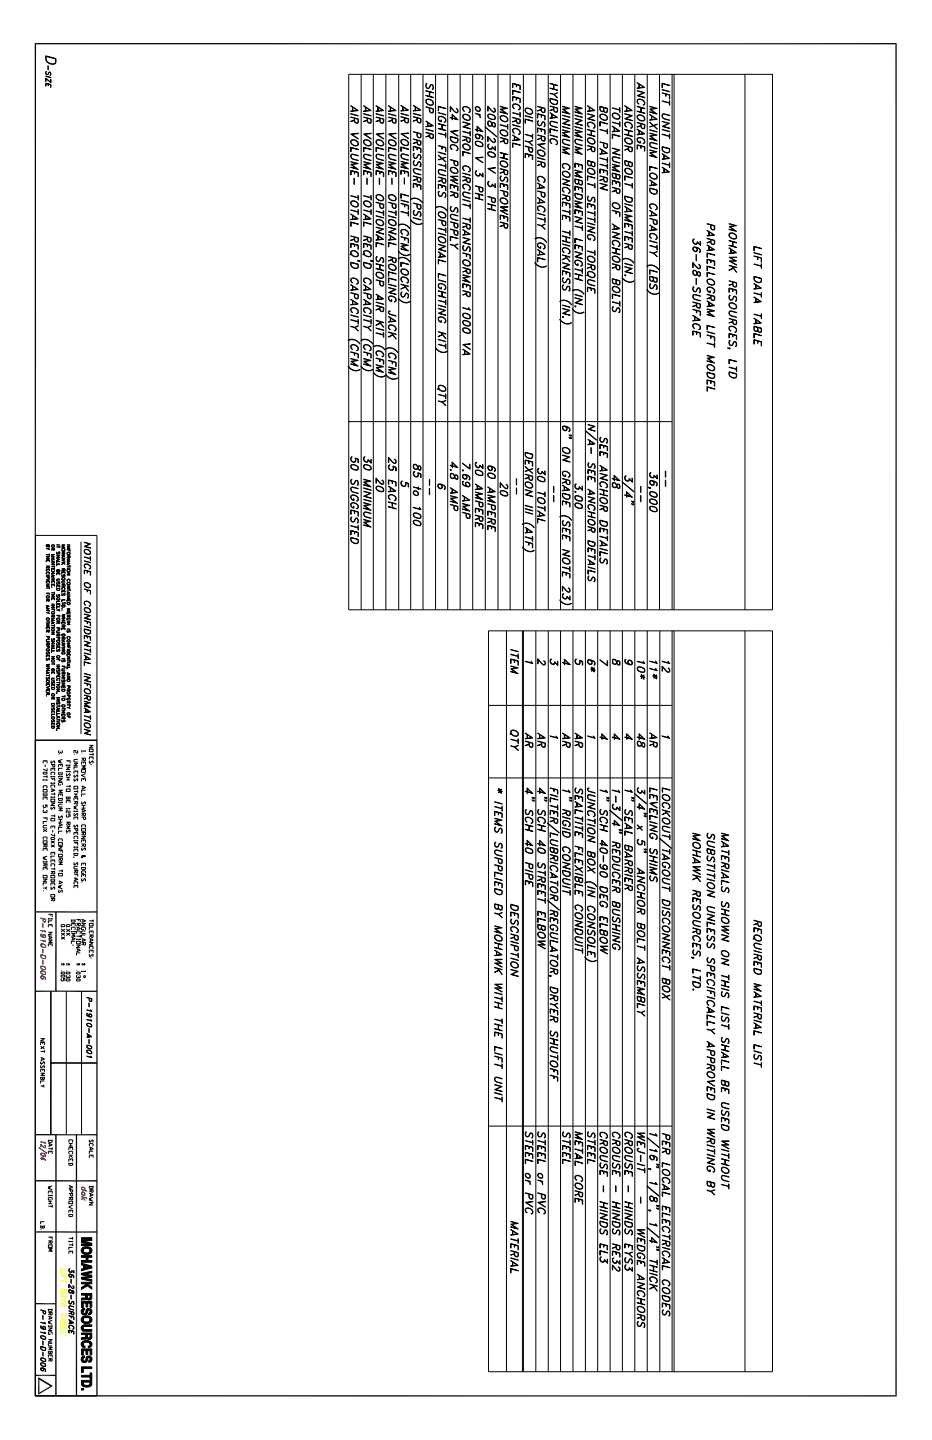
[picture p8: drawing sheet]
<svg xmlns="http://www.w3.org/2000/svg" width="279mm" height="432mm" viewBox="0 0 279 432" stroke-linecap="round" stroke-linejoin="round" font-family="sans-serif">
<g fill="none" stroke="#000" stroke-width=".38">
<path d="M10.4 13.1h258.4M10.6 12.9v405.9M268.6 12.9v405.9M10.6 222h18.4M29.1 222v196.6M10.6 273.5h18.4M10.6 297.2h18.4M15.2 297.3v43M15.2 318.7h13.8M10.6 340.3h18.4M22.9 340.3v78.3M10.6 369.4h18.4"/>
<path d="M10.6 390.9h6.2M10.4 418.6h258.4M10.6 412.4h6.2M11.6 413v5.3"/>
</g>
<g fill="none" stroke="#000" stroke-width=".3">
<path d="M13.7 16.7l3.1 .8v1.1a1.38 1.38 0 0 1-2.3 .3 1.8 1.8 0 0 1-.8-2.2zM13.9 16.9l2.8 .8-.2 1.2a1.86 1.86 0 0 1-2-.2 1.86 1.86 0 0 1-.6-1.8zM14.4 19.7l.1 1.3zM13.7 22.8l1.6 .5zM13.7 23.5l1.6 1.3v-1l-.1 .9M13.7 25l1.6 .3v.9l-.1-.8-1.4-.4-.1 .8zM13.8 21.4h.1a.55 .55 0 0 0-.1 .6 .55 .55 0 0 0 .5 .3l.5-.7h.2l.3 .5-.3 .6a.57 .57 0 0 0-.2-1l-.3 .6-.6 .1-.2-.5zM13.8 23.5l-.1 .9v-1l1.6 1.3M14.5 25.2v.5zM104.5 22.3h127.1v160.6h-127.1zM105.1 31.6l2.3 1.6-2.3 .2 2-.4zM105.1 34.1l2.3 .7z"/>
<path d="M105.7 32v1.3M105.8 32.2v1.1M106.2 35.5l.1 1.1 .7 .4 .3-.1 .1-1.2-2.3-.6 2.2 .7-.1 1a.66 .66 0 0 1-.9-.5v-.8M106.2 36l-1.1 .5 1.1-.4M108.3 22.3v160.6M109 31.6l2.3 1.6-2.3 .2 2-.4zM109 34.1l2.3 .7zM109.5 32v1.3M109.7 32.2v1.1M110.1 35.5l.2 1.2 .5 .3 .4-.1 .1-1.2-2.3-.6 2.2 .7-.1 1a.61 .61 0 0 1-.9-.5v-.8M110.1 36l-1.1 .5 1.1-.4M111.9 22.3v160.6"/>
<path d="M112.7 31.6l2.3 1.6-2.3 .2 2-.4zM112.7 34.1l2.3 .7zM113.3 32v1.3M113.4 32.2v1.1M113.8 35.5l.2 1.2 .6 .3 .3-.1 .1-1.2-2.3-.6 2.2 .7-.1 1a.61 .61 0 0 1-.9-.5v-.8M113.8 36l-1.1 .5 1.1-.4M115.7 22.3v160.6M116.4 31.6l2.4 1.6-2.4 .2 2-.4zM116.4 34.1l2.4 .7zM117 32v1.3M117.1 32.2v1.1M117.5 35.5l.3 1.2 .5 .3 .3-.1 .2-1.2-2.4-.6 2.2 .7-.1 1a.64 .64 0 0 1-.8-.5v-.8"/>
<path d="M117.5 36l-1.1 .5 1.1-.4M119.5 22.3v160.6M120.2 31.6l2.3 1.4-2.3 .3 2-.3zM120.2 34l2.3 .7zM120.7 31.9v1.4M120.8 32.1v1.1M121.3 35.4l.2 1.2 .8 .3 .2-1.3-2.3-.7 2.2 .8-.1 1a.66 .66 0 0 1-.9-.5v-.8M121.3 35.9l-1.1 .5 1.1-.4M123.1 22.3v160.6M123.9 31.6l2.3 1.4-2.3 .3 2-.3zM123.9 34l2.3 .7zM124.4 31.9v1.4"/>
<path d="M124.6 32.1v1.1M125 35.4l.1 1.1 .4 .3 .5 .1 .2-1.3-2.3-.7 2.2 .8-.1 1a.66 .66 0 0 1-.9-.5v-.8M125 35.9l-1.1 .5 1.1-.4M125 39.9l.1 1.1 .4 .3h.5l.2-.3v-.9l-2.3-.6 2.2 .7-.1 1-.8-.2-.1-1.1M126.8 22.3v160.6M127.7 27.2l2.2 .7zM127.7 28.6l2.2 .7zM127.7 36.3l2.2 1.4-2.2 .3 1.9-.3zM127.7 38.7l2.2 .7zM127.7 29.9a1.36 1.36 0 0 1 1.6 0 1.36 1.36 0 0 1 .5 1.4 1.36 1.36 0 0 1-1.5 0 1.36 1.36 0 0 1-.6-1.4zM127.7 25.1l.3-.1a.82 .82 0 0 0-.3 .9 .82 .82 0 0 0 .8 .5l.6-.9a.77 .77 0 0 1 .9 .4 .77 .77 0 0 1-.4 1 .83 .83 0 0 0 .2-.8 .83 .83 0 0 0-.6-.6l-.5 .9-.4 .2a.96 .96 0 0 1-.6-1.5zM127.9 30a1.27 1.27 0 0 1 1.4 0 1.27 1.27 0 0 1 .4 1.3 1.27 1.27 0 0 1-1.4 0 1.27 1.27 0 0 1-.4-1.3z"/>
<path d="M128.2 36.6v1.4M128.3 36.8v1.1M128.7 32.4l.1 1.1 .4 .3h.5l.2-.2v-1l-2.2-.6 2.1 .7-.1 1.1-.7-.3-.2-1.1M128.7 27.6v1.3M128.8 27.6v1.3M130.6 22.3v160.6M131.4 31.9l2.3 .7-2.2-.6-.1 1.2zM131.4 37l2.3 .7zM131.4 38.5l2.3 .7zM131.4 33.8l2.3 .7zM131.5 35.1a1.4 1.4 0 0 1 1.5 0 1.4 1.4 0 0 1 .6 1.4l-.5 .1a.8 .8 0 0 0 .5-.9 .8 .8 0 0 0-.8-.6l-.6-.2-.7 .4 .2 .8 .5 .3 .2-.4v.5a.99 .99 0 0 1-.9-1.4zM132.5 37.4v1.4"/>
<path d="M132.6 37.4v1.4M133.6 39.8l.1 1.5zM134.2 22.3v160.6M135 32l1.8 1.8a.7 .7 0 0 0 .5-.7 .7 .7 0 0 0-.5-.6l.4 .5-.1 .7-.7-.2-1.4-1.6v1.6l.1-1.4M135 39.4l2.3-.3-2 .4 2 1.4zM135.5 34.4l1.5 1.4-2-.5 2.3 .6-1.8-1.6v1.6l.2-1.5M137.9 22.3v160.6M138.7 36.5l2.3 .6-2 .9 2 .7-2.3-.7 2-.9zM138.8 34.4a1.36 1.36 0 0 1 1.6 .1 1.36 1.36 0 0 1 .5 1.4 1.35 1.35 0 0 1-1.5 0 1.35 1.35 0 0 1-.6-1.5zM138.8 32.2a1.36 1.36 0 0 1 1.6 0 1.36 1.36 0 0 1 .5 1.4l-.4 .2 .2-.2a1.14 1.14 0 0 0-.4-1.4 1.14 1.14 0 0 0-1.5 .2v.4l.5 .7-.3-.2a.82 .82 0 0 1-.2-1.1zM138.9 34.5a1.25 1.25 0 0 1 1.4 0 1.25 1.25 0 0 1 .5 1.4 1.27 1.27 0 0 1-1.4-.1 1.27 1.27 0 0 1-.5-1.3zM140.9 39.9l-2.2-.6 2.2 .8"/>
<path d="M140.9 39.3l.1 1.4zM141.7 22.3v160.6M142.5 34l1.5 .5zM142.6 32.1a.86 .86 0 0 1 1.2 .2 .86 .86 0 0 1-.1 1.1l-.9-.2a.74 .74 0 0 1-.2-1.1zM142.7 32.2a.78 .78 0 0 1 1 .1 .78 .78 0 0 1 0 1h-.3l-.7-.4zM143 38l1.5 1.3-2-.4 2.3 .6-1.8-1.7v1.7l.2-1.5M143.4 34.3a.93 .93 0 0 1 .6 1.1zM145.4 38l3.5 3zM145.5 22.3v160.6M146.2 31.9l1.6 1.7 .7-.2v-.5l-.4-.5 .3 .5v.4l-.3 .3-1.9-1.8v1.5l.1-1.4M146.3 34.3a1.38 1.38 0 0 1 1.5 .1 1.38 1.38 0 0 1 .6 1.4 1.38 1.38 0 0 1-1.5-.1 1.38 1.38 0 0 1-.6-1.4zM146.3 34.4h.9l1.2 .6"/>
<path d="M146.3 35.1l.4 .3a1.75 1.75 0 0 0 1.7 .2M146.3 37.3l.2 .4M146.4 36.4l.8 .2 .4 1.1 .6 .4a.73 .73 0 0 0 .3-.8 .73 .73 0 0 0-.8-.5l-.5 .9a.66 .66 0 0 1-.9-.5zM146.4 34.4v.8M146.5 36.3l-.2 .3M148.3 34.9v.8M148.3 36.9v1.1M148.4 37.1l-.7-.2-.3 .8a.82 .82 0 0 1-1.1-.3 .82 .82 0 0 1 .4-1.1l.7 .5 .3 1 .7 .2M149.3 22.3v160.6M149.9 31.9l2.4 .6-2 .3 2 1.4-2.4-.6 1.8 .4-1.8-1.3 1.8-.3zM150.1 34.9a1.36 1.36 0 0 1 1.5 0 1.36 1.36 0 0 1 .5 1.4 1.36 1.36 0 0 1-1.5 0 1.36 1.36 0 0 1-.5-1.4zM150.1 39.1a1.36 1.36 0 0 1 1.5 .1 1.36 1.36 0 0 1 .5 1.4 1.36 1.36 0 0 1-1.5 0 1.36 1.36 0 0 1-.5-1.5z"/>
<path d="M150.1 34.9a1.26 1.26 0 0 1 1.4 0 1.26 1.26 0 0 1 .5 1.4 1.26 1.26 0 0 1-1.4-.1 1.26 1.26 0 0 1-.5-1.3zM150.1 39.2a1.26 1.26 0 0 1 1.4 0 1.26 1.26 0 0 1 .5 1.3 1.26 1.26 0 0 1-1.4 0 1.26 1.26 0 0 1-.5-1.3zM152.1 38l-2.2-.6 2.2 .7M152.1 37.3l.2 1.5zM152.9 22.3v160.6M153.6 27l2.4 .8-2.2-.6-.2 1.2zM153.6 25l2.4 .6v1.3l-.1-1.2-2.1-.6-.2 1.2zM153.6 28.9l2.4 .6v1.3l-.1-1.2-2.1-.5-.2 1.1zM153.6 37.4l2.4 .7zM153.8 31.3a1.36 1.36 0 0 1 1.5 .1 1.36 1.36 0 0 1 .6 1.4l-.5 .2 .4-.3a1.2 1.2 0 0 0-.6-1.3 1.2 1.2 0 0 0-1.4 .2v.4l.4 .7-.2-.2a.82 .82 0 0 1-.2-1.2zM153.8 38.7a1.35 1.35 0 0 1 1.5 0 1.35 1.35 0 0 1 .6 1.5l-.5 .2a.87 .87 0 0 0 .5-1 .87 .87 0 0 0-.8-.7l-.9-.1-.3 .2a.94 .94 0 0 0 .3 1.2l-.2-.1a.82 .82 0 0 1-.2-1.2zM154.7 25.4l.2 .7v-.7"/>
<path d="M154.7 29.3v.7l.2-.6M154.7 35.6l.3 1.3 .5 .2 .4-.1 .1-1.2-2.4-.6 2.3 .7-.1 1a.66 .66 0 0 1-.9-.5v-.8M154.7 36.1l-1.1 .5 1.1-.4M155.9 34.3l-2.3-.5 2.3 .6M155.9 33.7l.1 1.4zM156.9 22.3v160.6M157.4 35.7l2.3 .7-2.2-.6-.1 1.2zM157.4 34.6l2.3 .8zM157.5 32.6a1.35 1.35 0 0 1 1.5 0 1.35 1.35 0 0 1 .6 1.5 1.36 1.36 0 0 1-1.5-.1 1.36 1.36 0 0 1-.6-1.4zM157.6 32.6a1.27 1.27 0 0 1 1.4 .1 1.27 1.27 0 0 1 .5 1.3 1.25 1.25 0 0 1-1.4-.1 1.25 1.25 0 0 1-.5-1.3zM160.6 22.3v160.6M161.1 34.1l2.3 .6v1.3l-.1-1.2-2.1-.6-.1 1.2z"/>
<path d="M161.1 38.3l2.3 .7v1.3l-.1-1.2-2.1-.6-.1 1.1zM161.2 36.3l.2-.2a.86 .86 0 0 0-.2 1 .86 .86 0 0 0 .8 .5l.5-1 .4-.1a.95 .95 0 0 1 .2 1.6l.2-.5-.2-.9h-.4l-.5 .8a.62 .62 0 0 1-1-.1zM162.2 32.3l.1 1.1 .4 .3 .5 .1 .2-1.3-2.3-.6 2.2 .7-.1 1a.66 .66 0 0 1-.9-.5v-.8M162.2 32.8l-1.1 .5 1.1-.3M162.2 34.5l.1 .7v-.7M162.2 38.8l.1 .6v-.6M164.4 22.3v160.6M164.9 25l2.3 .7zM164.9 26.4l2.3 .7zM164.9 38.6l2.3 .7-2.2-.6-.1 1.2zM164.9 29.4l2.3 .7v.7a1.25 1.25 0 0 1-1.4 .6 1.25 1.25 0 0 1-.9-1.2zM164.9 33.8l2.3 1.4-2.3 .3 1.9-.3z"/>
<path d="M165 29.6l2.1 .6v.6a1.18 1.18 0 0 1-1.3 .4 1.18 1.18 0 0 1-.8-1zM165 36.5l.5-.2 1.7 .5-2-.3-.2 .4 .2 .7 2 .7-1.7-.4a.96 .96 0 0 1-.5-1.4zM165.4 34.1v1.3M165.5 34.2v1.1M166 32.2l.1 1.1 .6 .4 .4-.2 .1-1.1-2.3-.6 2.2 .6-.2 1.1-.7-.2-.1-1.1M166 32.7l-1.1 .5 1.1-.4M166 25.4v1.3M166.1 28.3l1.1 1.1-1.1-1.1-1.2-.4 1.2 .4 1.1-.5-1.1 .5M166.1 25.4v1.3M168 22.3v160.6M168.6 31.9l2.3 .6-2 .3 2 1.4-2.3-.6 1.7 .4-1.7-1.3 1.7-.3zM168.6 34.5l2.3 .7z"/>
<path d="M168.6 35.5l2.3 .6-2 .9 2 .7-2.3-.7 1.9-.9zM168.6 37.9l2.3 .7zM168.6 38.9l2.3 .6-2 .4 2 1.4-2.3-.6 1.7 .3-1.7-1.2 1.7-.3zM171.8 22.3v160.6M172.3 31.9l2.3 .6-1.9 .3 1.9 1.4-2.3-.6 1.8 .4-1.8-1.3 1.8-.3zM172.3 34.5l2.3 .7zM172.3 35.5l2.3 .6-1.9 .9 1.9 .7-2.3-.7 2-.9zM172.3 37.9l2.3 .7zM172.3 38.9l2.3 .6-1.9 .4 1.9 1.4-2.3-.6 1.8 .3-1.8-1.2 1.8-.3zM175.5 22.3v160.6M176.1 38.8l2.3 .7zM176.1 31.6l2.3 1.6-2.3 .2 2-.4z"/>
<path d="M176.1 34.1l2.3 .6-2 .9 2 .6-2.3-.6 2-.9zM176.2 36.9a1.35 1.35 0 0 1 1.6-.1 1.35 1.35 0 0 1 .5 1.5l-.4 .2a.87 .87 0 0 0 .4-1 .87 .87 0 0 0-.8-.6h-1.2l-.1 .6 .4 .7-.2-.2a.82 .82 0 0 1-.2-1.1zM176.6 32v1.3M176.8 32.2v1.1M177.2 39.2v1.3M177.3 39.2v1.3M179.2 22.3v160.6M179.8 36.5l2.3 .7-2.2-.6v1.2zM179.9 34.4a1.35 1.35 0 0 1 1.6 0 1.35 1.35 0 0 1 .5 1.5 1.36 1.36 0 0 1-1.5 0 1.36 1.36 0 0 1-.6-1.5zM180 34.4a1.25 1.25 0 0 1 1.4 .1 1.25 1.25 0 0 1 .5 1.3 1.27 1.27 0 0 1-1.4-.1 1.27 1.27 0 0 1-.5-1.3zM180.9 33l.4 .7 .6 .1 .2-.4v-.9l-2.3-.6 .2 1.4 .6 .2 .4-.4M180.9 32.3l-.1 1a.64 .64 0 0 1-.9-.5v-.8l2.1 .6-.1 1a.61 .61 0 0 1-.9-.5v-.8"/>
<path d="M182 39.4l-2.2-.6 2.2 .7M182 38.7l.1 1.5zM182.9 22.3v160.6M183.5 37.8l2.4 1.5-2.4 .3 2-.4zM183.7 34.1a1.36 1.36 0 0 1 1.5 0 1.36 1.36 0 0 1 .5 1.4 1.36 1.36 0 0 1-1.5 0 1.36 1.36 0 0 1-.5-1.4zM183.7 34.1a1.23 1.23 0 0 1 1.5 .1 1.23 1.23 0 0 1 .4 1.3 1.24 1.24 0 0 1-1.4-.1 1.24 1.24 0 0 1-.5-1.3zM184.1 38.2v1.3M184.2 38.3v1.1M185.7 32.9l-2.2-.6 2.2 .7M185.7 32.2l.2 1.5zM185.7 37.2l-2.2-.6 2.2 .7M185.7 36.5l.2 1.5z"/>
<path d="M186.6 22.3v160.6M187.3 38.8l2.3 .7zM187.3 31.6l2.3 1.6-2.3 .2 2-.4zM187.3 34.1l2.3 .6-2 .9 2 .6-2.3-.6 2-.9zM187.4 36.9a1.35 1.35 0 0 1 1.5-.1 1.35 1.35 0 0 1 .6 1.5l-.5 .2a.87 .87 0 0 0 .5-1 .87 .87 0 0 0-.8-.6l-.5-.2a.76 .76 0 0 0-.8 .6 .76 .76 0 0 0 .4 .9l-.2-.2a.82 .82 0 0 1-.2-1.1zM187.8 32v1.3M187.9 32.2v1.1M188.4 39.2v1.3M188.5 39.2v1.3M190.3 22.3v160.6M191 31.9l2.3 .7zM191 33.3l2.3 .7z"/>
<path d="M191 24.7l2.3 1.5-2.3 .3 2-.4zM191 27.2l2.3 .6-2 .9 2 .6-2.3-.6 2-.9zM191 38.7l2.3 1.5-2.3 .2 2-.3zM191.1 34.6a1.36 1.36 0 0 1 1.5 .1 1.36 1.36 0 0 1 .6 1.4 1.36 1.36 0 0 1-1.5 0 1.36 1.36 0 0 1-.6-1.5zM191.1 29.9a1.36 1.36 0 0 1 1.5 0 1.36 1.36 0 0 1 .6 1.4l-.4 .3 .3-.3a1.2 1.2 0 0 0-.5-1.3 1.2 1.2 0 0 0-1.5 .2v.4l.4 .7-.2-.2a.88 .88 0 0 1-.2-1.2zM191.2 34.7a1.24 1.24 0 0 1 1.4 0 1.24 1.24 0 0 1 .5 1.3 1.23 1.23 0 0 1-1.4 0 1.23 1.23 0 0 1-.5-1.3zM191.5 25.1v1.3M191.5 39.1v1.3M191.7 25.3v1.1M191.7 39.2v1.1M192.1 37.1l.1 1.1 .4 .3 .5 .1 .2-1.3-2.3-.6 2.2 .7-.1 1.1a.66 .66 0 0 1-.9-.6v-.8M192.1 37.7l-1.1 .4 1.1-.3"/>
<path d="M192.1 32.3v1.3M192.2 32.3v1.3M194 22.3v160.6M194.8 31.9l2.2 .6-1.9 .3 1.9 1.4-2.2-.6 1.7 .4-1.7-1.3 1.7-.3zM194.8 34.3l2.2 1.5-2.2 .2 1.9-.3zM194.8 38l2.2-.8zM194.8 36.6l2.2 2.2zM194.8 38.9l2.2 .7zM194.8 39.9l2.2 .6-1.9 .3 1.9 1.5-2.2-.7 1.7 .4-1.7-1.3 1.7-.3zM195.3 34.6v1.4M195.4 34.8v1.1M197.7 22.3v160.6"/>
<path d="M198.5 25l2.3 .7-2.2-.6v1.2zM198.5 26.8l2.3 .7zM198.5 27.8l2.3 .6v1.3l-.1-1.2zM198.5 36.4l2.3 .6-2 .9 2 .6-2.3-.6 1.9-.9zM198.5 38.8l2.3 .7zM198.6 34.3l.5-.2 1.7 .5-2-.3-.2 .3 .2 .8 2 .7-1.7-.4a.96 .96 0 0 1-.5-1.4zM199.6 28.2v.7l.1-.6M200.7 30.8l-2.2-.6 2.2 .7M200.7 30.2l.1 1.4zM201.5 22.3v160.6M202.1 22.3v160.6M223.3 22.3v160.6"/>
<path d="M105.1 44.2l2.3 .7-2.1-.6-.2 1.2zM105.1 40.2l2.3-.3-1.9 .4 1.9 1.4zM105.1 48.5l2.3 .5-1.9 .4 1.9 1.4-2.3-.6 1.8 .4-1.8-1.3 1.8-.3zM105.1 51.1l2.3 .6v1.3l-.1-1.2-2-.6-.2 1.2zM105.3 42.1a1.38 1.38 0 0 1 1.5 0 1.38 1.38 0 0 1 .5 1.4 1.36 1.36 0 0 1-1.5 0 1.36 1.36 0 0 1-.5-1.4zM105.3 46.4l.5-.2 1.6 .4-1.9-.3-.2 .4v.6l.5 .3 1.6 .6-1.9-.6-.4-.7zM105.3 42.1a1.24 1.24 0 0 1 1.4 .1 1.24 1.24 0 0 1 .5 1.3 1.24 1.24 0 0 1-1.4-.1 1.24 1.24 0 0 1-.5-1.3zM106.1 53.4l.1 1.9zM106.2 51.5l.1 .7v-.7M107.3 59.2l-2.2-.5 2.2 .6M107.3 58.6l.1 1.4zM109 44.2l2.3 .7-2.2-.6-.1 1.2z"/>
<path d="M109 40.2l2.3-.3-2 .4 2 1.4zM109 48.5l2.3 .5-2 .4 2 1.4-2.3-.6 1.7 .4-1.7-1.3 1.7-.3zM109 51.1l2.3 .6v1.3l-.1-1.2-2.1-.6-.1 1.2zM109.1 42.1a1.38 1.38 0 0 1 1.5 0 1.38 1.38 0 0 1 .6 1.4 1.36 1.36 0 0 1-1.5 0 1.36 1.36 0 0 1-.6-1.4zM109.1 46.4l.6-.2 1.6 .6-1.6-.5-.5 .1-.1 .3a.75 .75 0 0 0 .6 .9l1.6 .6-2-.6-.3-.7zM109.2 42.1a1.24 1.24 0 0 1 1.4 .1 1.24 1.24 0 0 1 .5 1.3 1.24 1.24 0 0 1-1.4-.1 1.24 1.24 0 0 1-.5-1.3zM110 53.4l.1 1.9zM110.1 51.5l.1 .7v-.7M111.2 59.2l-2.2-.5 2.2 .6M111.2 58.6l.1 1.4zM112.7 44.2l2.3 .7-2.2-.6-.1 1.2zM112.7 40.2l2.3-.3-1.9 .4 1.9 1.4z"/>
<path d="M112.7 48.5l2.3 .5-1.9 .4 1.9 1.4-2.3-.6 1.8 .4-1.8-1.3 1.8-.3zM112.7 51.1l2.3 .6v1.3l-.1-1.2-2.1-.6-.1 1.2zM112.8 42.1a1.36 1.36 0 0 1 1.6 0 1.36 1.36 0 0 1 .5 1.4 1.36 1.36 0 0 1-1.5 0 1.36 1.36 0 0 1-.6-1.4zM112.8 58.6a1.36 1.36 0 0 1 1.6 0 1.36 1.36 0 0 1 .5 1.4 1.36 1.36 0 0 1-1.5 0 1.36 1.36 0 0 1-.6-1.4zM112.8 46.4l.6-.2 1.6 .6-1.6-.5-.5 .1-.1 .3a.75 .75 0 0 0 .6 .9l1.6 .6-1.9-.6-.4-.7zM112.9 42.1a1.23 1.23 0 0 1 1.4 .1 1.23 1.23 0 0 1 .5 1.3 1.24 1.24 0 0 1-1.4-.1 1.24 1.24 0 0 1-.5-1.3zM112.9 58.6a1.23 1.23 0 0 1 1.4 0 1.23 1.23 0 0 1 .5 1.4 1.24 1.24 0 0 1-1.4-.1 1.24 1.24 0 0 1-.5-1.3zM113.7 53.4l.1 1.9zM113.8 51.5l.1 .7v-.7M116.4 44.2l2.4 .7-2.2-.6-.2 1.2zM116.4 40.2l2.4-.3-2 .4 2 1.4zM116.4 48.5l2.4 .5-2 .4 2 1.4-2.4-.6 1.8 .4-1.8-1.3 1.8-.3z"/>
<path d="M116.4 51.1l2.4 .6v1.3l-.2-1.2-2-.6-.2 1.2zM116.6 42.1a1.36 1.36 0 0 1 1.5 0 1.36 1.36 0 0 1 .5 1.4 1.36 1.36 0 0 1-1.5 0 1.36 1.36 0 0 1-.5-1.4zM116.6 58.6a1.36 1.36 0 0 1 1.5 0 1.36 1.36 0 0 1 .5 1.4 1.36 1.36 0 0 1-1.5 0 1.36 1.36 0 0 1-.5-1.4zM116.6 46.4l.5-.2 1.7 .6-1.7-.5-.5 .1v.3a.75 .75 0 0 0 .5 .9l1.7 .6-2-.6-.4-.7zM116.6 42.1a1.23 1.23 0 0 1 1.5 .1 1.23 1.23 0 0 1 .4 1.3 1.24 1.24 0 0 1-1.4-.1 1.24 1.24 0 0 1-.5-1.3zM116.6 58.6a1.23 1.23 0 0 1 1.5 0 1.23 1.23 0 0 1 .4 1.4 1.24 1.24 0 0 1-1.4-.1 1.24 1.24 0 0 1-.5-1.3zM117.5 53.4v1.9zM117.5 51.5l.2 .7v-.7M120.2 44l2.3 .8-2.2-.6v1.2zM120.2 58.1l2.3 .7-2.2-.6v1.3zM120.2 40.1l2.3-.2-2 .3 2 1.4zM120.2 48.3l2.3 .7-2 .3 2 1.4-2.3-.6 1.7 .3-1.7-1.2 1.7-.3z"/>
<path d="M120.2 51l2.3 .6v1.3l-.1-1.2-2.1-.6-.1 1.2zM120.2 60l2.3 .7zM120.3 42a1.35 1.35 0 0 1 1.5 0 1.35 1.35 0 0 1 .6 1.5 1.36 1.36 0 0 1-1.6-.1 1.36 1.36 0 0 1-.5-1.4zM120.3 46.3l.5-.2 1.7 .4-1.7-.3h-.3l-.2 .4 .2 .7 2 .8-2-.7-.3-.6zM120.4 42.1a1.24 1.24 0 0 1 1.4 0 1.24 1.24 0 0 1 .5 1.3 1.23 1.23 0 0 1-1.4 0 1.23 1.23 0 0 1-.5-1.3zM121.2 53.3l.1 1.9zM121.3 51.4v.6l.1-.6M123.1 59.8a2.56 2.56 0 0 1 3.5 1 2.56 2.56 0 0 0-3.5-.9zM123.9 43.8l2.3 .7v1.3l-.1-1.2-2.1-.6-.1 1.1zM123.9 54.9l2.3 .7v1.3l-.1-1.3-2.1-.5-.1 1.1zM124 46.1l.2-.2-.2 .5 .1 .8 .5 .2 .3-.1 .4-.9 .4-.1a.95 .95 0 0 1 .2 1.6l.2-.5-.2-.9h-.4l-.5 .8-.4 .2a.9 .9 0 0 1-.6-1.4zM124 48.3l.2-.2a.82 .82 0 0 0-.2 .9 .82 .82 0 0 0 .8 .6l.5-1 .4-.1a.91 .91 0 0 1 .2 1.6l.2-.9-.1-.4-.3-.2-.9 1.1a.87 .87 0 0 1-.9-.5 .87 .87 0 0 1 .1-.9z"/>
<path d="M124 50.7l.6-.2 1.6 .4-2-.3-.2 .4 .2 .7 2 .8-2-.7-.3-.6zM125 42.1l.1 1.1 .4 .3h.5l.2-1.2-2.3-.7 2.2 .8-.1 1a.66 .66 0 0 1-.9-.5v-.8M125 42.6l-1.1 .5 1.1-.4M125 44.3l.1 .6v-.6M125 53.1l.1 1.2 .4 .3h.5l.2-1.2-2.3-.7 2.2 .7-.1 1.1-.8-.2-.1-1.2M125 53.7l-1.1 .5 1.1-.4M125 55.3l.1 .7v-.6M128.7 40.1l.1 1.1 .4 .3 .5 .1 .2-1.3-2.2-.7 2.1 .8-.1 1a.66 .66 0 0 1-.9-.5v-.8M128.7 40.6l-1 .5 1-.4M131.4 43.6l2.3 .6v1.3l-.1-1.2zM131.4 45.6l2.3 .7zM131.4 47.9l2.3-.8z"/>
<path d="M131.4 46.5l2.3 2.1zM131.4 55.2l2.3 .7v1.3l-.1-1.3-2.1-.5-.1 1.2zM131.5 51l.5-.2 1.7 .4-2-.3-.2 .4 .2 .7 2 .8-1.7-.5a.96 .96 0 0 1-.5-1.3zM131.5 57.5l.2-.2a.86 .86 0 0 0-.2 .9 .86 .86 0 0 0 .7 .6l.6-1 .3-.1a.95 .95 0 0 1 .2 1.6l.3-.5-.3-1h-.4l-.4 .9-.5 .2a.96 .96 0 0 1-.5-1.4zM132.5 44l.1 .7v-.7M132.5 53.4l.1 1.2 .3 .3 .7-.1 .1-1.1-2.3-.6 2.2 .6-.1 1.1a.66 .66 0 0 1-.9-.5v-.8M132.5 54l-1.1 .5 1.1-.4M132.5 55.6v.7l.1-.6M133.6 40.5l-2.2-.6 2.2 .7M133.6 49.8l-2.2-.6 2.2 .7M133.6 49.1l.1 1.5zM135 40.9l2.3 .6v.8a1.39 1.39 0 0 1-1.7 .3 1.39 1.39 0 0 1-.6-1.7z"/>
<path d="M135 52.9l2.3-.1-2 .1 2 1.1h-2l2 1.2-2.3-1.2h2zM135 55.3l2.3 .6v1.3l-.1-1.2-2.1-.6-.1 1.2zM135.1 50.4a1.36 1.36 0 0 1 1.5 0 1.36 1.36 0 0 1 .6 1.4 1.35 1.35 0 0 1-1.6 0 1.35 1.35 0 0 1-.5-1.4zM135.1 41l2.1 .6v.7a1.15 1.15 0 0 1-1.2 .4 1.15 1.15 0 0 1-.9-1zM135.1 43.6a1.35 1.35 0 0 1 1.5 0 1.35 1.35 0 0 1 .6 1.4l-.4 .2a.87 .87 0 0 0 .4-.9 .87 .87 0 0 0-.8-.7l-.5-.1a.76 .76 0 0 0-.8 .5 .76 .76 0 0 0 .4 .9l-.2-.2a.82 .82 0 0 1-.2-1.1zM135.2 50.4a1.27 1.27 0 0 1 1.4 .1 1.27 1.27 0 0 1 .5 1.3 1.25 1.25 0 0 1-1.4-.1 1.25 1.25 0 0 1-.5-1.3zM136.1 48.2l.1 1.1 .6 .5 .3-.1 .2-.3v-.9l-2.3-.7 2.2 .7-.1 1.1-.8-.2-.1-1.2M136.1 55.7l.1 .7v-.7M136.1 57.8l.1 1.1 .3 .3h.6l.2-1.2-2.3-.6 2.2 .7-.1 1a.66 .66 0 0 1-.9-.5v-.8M136.1 58.3l-1.1 .5 1.1-.4M138.7 45.4l2.3 .7-2.2-.6v1.3zM138.7 51.9l2.3 .7z"/>
<path d="M138.7 59.8l2.3 .7zM138.8 43.3a1.36 1.36 0 0 1 1.6 .1 1.36 1.36 0 0 1 .5 1.4 1.35 1.35 0 0 1-1.5 0 1.35 1.35 0 0 1-.6-1.5zM138.8 49.9a1.35 1.35 0 0 1 1.6 0 1.35 1.35 0 0 1 .5 1.5l-.4 .2a.87 .87 0 0 0 .5-1 .87 .87 0 0 0-.9-.7l-.5-.1a.76 .76 0 0 0-.7 .6 .76 .76 0 0 0 .4 .8l-.3-.1a.82 .82 0 0 1-.2-1.2zM138.8 55.4a1.36 1.36 0 0 1 1.6 0 1.36 1.36 0 0 1 .5 1.4l-.4 .2a.84 .84 0 0 0 .5-.9 .84 .84 0 0 0-.9-.7h-1.2l-.1 .7 .5 .6-.3-.1a.88 .88 0 0 1-.2-1.2zM138.8 57.7l.6-.1 1.6 .4-1.6-.4-.5 .2-.1 .3 .2 .7 2 .7-2-.6-.3-.7zM138.9 43.4a1.25 1.25 0 0 1 1.4 0 1.25 1.25 0 0 1 .5 1.4 1.27 1.27 0 0 1-1.4-.1 1.27 1.27 0 0 1-.5-1.3zM139.8 41.2l.2 1.2 .8 .3 .2-1.3-2.3-.6 2.2 .7-.1 1.1-.8-.2-.1-1.2M139.8 41.8l-1.1 .4 1.1-.4M139.8 53.3a1.32 1.32 0 0 0 .4 1.4h.7l.1-1.2-2.3-.6 2.2 .7-.1 1-.8-.2-.1-1.1M139.8 53.8l-1.1 .5 1.1-.4M142.5 57.9l2.3 .7zM142.5 59.3l2.3 .7z"/>
<path d="M142.5 47.3l2.3-.2-2 .3 2 1.4zM142.6 42.4a1.38 1.38 0 0 1 1.5 .1 1.38 1.38 0 0 1 .6 1.4 1.36 1.36 0 0 1-1.5 0 1.36 1.36 0 0 1-.6-1.5zM142.6 40.6l.2-.3h.4l1.5 .7M142.6 40.9l.6 .6h.4l.2-.3M142.6 42.6a1.77 1.77 0 0 1 2.1 .5M142.6 43.2l.8 .6h1.3M142.6 52.1a.78 .78 0 0 0 1 .6l.2-.3M142.7 42.5v.8M142.8 51.3l-.2 .2M143 40.2l-.3 .2a.84 .84 0 0 0 .3 1.1M143.2 40.3l.6 .6M143.4 40.3a.84 .84 0 0 1 .3 1.1l-.3 .2"/>
<path d="M143.4 52.7l.3-.1 .1-.6 1 1M143.6 40.4l.3 .7a.74 .74 0 0 1-1.1 .3 .74 .74 0 0 1 0-1.2h.4a1.55 1.55 0 0 1 1.6 1.3l-.3 .3 .2-.1M143.6 56.1l.2 1.2 .5 .3 .4-.1 .1-1.2-2.3-.6 2.2 .7-.2 1.1a.63 .63 0 0 1-.8-.5v-.9M143.6 58.3v1.3M143.7 58.3v1.3M143.8 52.1l1 1v-1.2l-.1 1.1M143.9 52.1l-.1 .5a.85 .85 0 0 1-1.2-.2 .85 .85 0 0 1 .3-1.2l-.2 .2a1.02 1.02 0 0 0 .3 1.2M144.5 40.9v.9M144.5 42.9v.9M146.2 41l1.6 1.7 .7-.2v-.5l-.4-.5 .3 .5v.4l-.3 .3-1.9-1.8v1.5l.1-1.4M146.2 50.5l2.3-.2-2 .3 2 1.4zM146.3 45.6a1.38 1.38 0 0 1 1.5 .1 1.38 1.38 0 0 1 .6 1.4 1.38 1.38 0 0 1-1.5-.1 1.38 1.38 0 0 1-.6-1.4z"/>
<path d="M146.3 44.1l.6 .6h.4l.2-.3M146.3 45.7a1.75 1.75 0 0 1 2.1 .6M146.3 46.4l.4 .3a1.64 1.64 0 0 0 1.7 .2M146.3 55.3a.78 .78 0 0 0 1 .6l.2-.3M146.4 45.7v.8M146.5 43.2l-.2 .3M146.5 54.5l-.2 .2M147.1 44.7l.3-.1 .1-.6 1 1M147.1 55.9l.3-.1 .1-.7 1 1.1M147.3 59.2l.2 1.3 .6 .3 .3-.2 .1-1.1-2.3-.6 2.2 .6-.1 1.1a.63 .63 0 0 1-.9-.4v-.9M147.5 44.1l1 1v-1.2l-.1 1.1M147.5 55.3l1 1v-1.2l-.1 1.1"/>
<path d="M147.6 44.1v.2a.78 .78 0 0 1-1.2 .1 .78 .78 0 0 1 .3-1.2v.1a.69 .69 0 0 0-.3 1l.3 .3M147.6 55.3l-.1 .5a.84 .84 0 0 1-1.1-.3 .84 .84 0 0 1 .3-1.1v.1a.72 .72 0 0 0-.3 1l.3 .3M148.3 46.2v.8M149.9 45.7l2.4 .7zM149.9 47.1l2.4 .8zM149.9 54.9l2.4 .6v1.3l-.2-1.2-2-.5-.2 1.1zM150.1 48.5a1.36 1.36 0 0 1 1.5 0 1.36 1.36 0 0 1 .5 1.4 1.35 1.35 0 0 1-1.5 0 1.35 1.35 0 0 1-.5-1.4zM150.1 59.5a1.36 1.36 0 0 1 1.5 .1 1.36 1.36 0 0 1 .5 1.4 1.36 1.36 0 0 1-1.5 0 1.36 1.36 0 0 1-.5-1.5zM150.1 52.9l.2-.2-.2 .5 .2 .9h.6l.5-.9a.79 .79 0 0 1 .9 .5 .79 .79 0 0 1-.4 1l.2-.5-.2-1h-.4l-.5 .9-.4 .2a.96 .96 0 0 1-.5-1.4zM150.1 48.5a1.29 1.29 0 0 1 1.4 .1 1.29 1.29 0 0 1 .5 1.3 1.29 1.29 0 0 1-1.4-.1 1.29 1.29 0 0 1-.5-1.3zM150.1 59.6a1.26 1.26 0 0 1 1.4 0 1.26 1.26 0 0 1 .5 1.3 1.26 1.26 0 0 1-1.4 0 1.26 1.26 0 0 1-.5-1.3zM151 41.6l.2 1.3 .8 .2 .3-1.3-2.4-.6 2.2 .7-.1 1-.8-.1v-1.2"/>
<path d="M151 42.1l-1.1 .5 1.1-.3M151 50.9l.2 1.3 .8 .2 .3-1.2-2.4-.7 2.2 .7-.1 1.1a.66 .66 0 0 1-.8-.6v-.8M151 51.5l-1.1 .5 1.1-.4M151 55.3v.7l.2-.6M151 57.4l.2 1.3 .8 .2 .3-.3v-1l-2.4-.6 2.2 .7-.1 1.1-.8-.2v-1.2M151 46.1v1.3M151.2 46.1v1.3M153.6 42.9l2.4 .7-2.2-.6-.2 1.2zM153.6 40.4l2.4 1.5-2.4 .3 2-.4zM154.2 40.8v1.3M154.3 41v1M157.4 46l2.3 .6v1.3l-.1-1.2-2.1-.6-.1 1.2z"/>
<path d="M158.5 44.2l.1 1.1 .3 .3 .6 .1 .2-.3v-1l-2.3-.6 2.2 .7-.1 1-.8-.2-.1-1.1M158.5 46.4l.1 .7v-.7M158.6 42.6l1.1 1.1-1.1-1-1.2-.5 1.2 .4 1.1-.5-1.1 .6M159.6 40.8l-2.2-.6 2.2 .8M159.6 40.2l.1 1.4zM161.1 43.3l2.3-.3-2 .4 2 1.4zM161.1 47.2l2.3 .7zM161.1 54.8l2.3 1.5-2.3 .3 2-.4zM161.1 59.2l2.3 1.5-2.3 .2 2-.3zM161.2 45.2a1.35 1.35 0 0 1 1.6 0 1.35 1.35 0 0 1 .5 1.4 1.38 1.38 0 0 1-1.5 0 1.38 1.38 0 0 1-.6-1.4zM161.2 53.1a1.36 1.36 0 0 1 1.5 0 1.36 1.36 0 0 1 .6 1.4l-.4 .2 .3-.2a1.23 1.23 0 0 0-.5-1.3 1.23 1.23 0 0 0-1.5 .1v.4l.5 .7-.5-.4zM161.4 45.2a1.27 1.27 0 0 1 1.3 .1 1.27 1.27 0 0 1 .5 1.3 1.27 1.27 0 0 1-1.4-.1 1.27 1.27 0 0 1-.4-1.3z"/>
<path d="M161.7 55.2v1.3M161.7 59.5v1.4M161.8 55.3v1.1M161.8 59.7v1.1M162.2 40.8l.1 1.2 .4 .3h.5l.2-1.3-2.3-.6 2.2 .7-.1 1.1a.66 .66 0 0 1-.9-.6v-.7M162.2 41.4l-1.1 .4 1.1-.3M162.2 48.6l.1 1.2 .4 .3h.5l.2-1.3-2.3-.6 2.2 .7-.1 1.1a.66 .66 0 0 1-.9-.6v-.7M162.2 49.2l-1.1 .4 1.1-.3M162.2 57.6l.1 1.1 .4 .3 .5 .1 .2-.3v-1l-2.3-.6 2.2 .7-.1 1.1-.7-.2-.2-1.2M164.9 40.4l2.3 .8zM165 41.8a1.4 1.4 0 0 1 1.5 0 1.4 1.4 0 0 1 .6 1.4l-.5 .2 .3-.2a1.2 1.2 0 0 0-.5-1.3 1.2 1.2 0 0 0-1.4 .1v.4l.4 .7-.4-.4zM168.6 44l2.3 .6-2 .3 2 1.4-2.3-.6 1.7 .3-1.7-1.2 1.7-.3z"/>
<path d="M168.6 53.6l2.3 .6-2 .9 2 .6-2.3-.6 1.9-.8zM168.7 51.5a1.4 1.4 0 0 1 1.5 .1 1.4 1.4 0 0 1 .6 1.4 1.4 1.4 0 0 1-1.5-.1 1.4 1.4 0 0 1-.6-1.4zM168.7 41.9l.5-.2 1.7 .4-2-.3-.2 .4 .2 .7 2 .8-1.7-.5a.96 .96 0 0 1-.5-1.3zM168.7 49.3a1.38 1.38 0 0 1 1.5 0 1.38 1.38 0 0 1 .6 1.4l-.5 .2 .2-.2a1.1 1.1 0 0 0 0-1.3 1.1 1.1 0 0 0-1.4-.3l-.4 .4v.4l.4 .7-.4-.5zM168.7 56.4a1.4 1.4 0 0 1 1.5 0 1.4 1.4 0 0 1 .6 1.4l-.5 .2 .4-.2a1.2 1.2 0 0 0-.6-1.4 1.2 1.2 0 0 0-1.4 .2v.4l.4 .7a.94 .94 0 0 1-.4-1.3zM168.8 51.6a1.24 1.24 0 0 1 1.4 0 1.24 1.24 0 0 1 .5 1.3 1.24 1.24 0 0 1-1.4 0 1.24 1.24 0 0 1-.5-1.3zM169.7 58.7l.1 1.1 .7 .4 .3-.1 .1-1.2-2.3-.6 2.2 .7-.1 1.1-.8-.2-.1-1.2M169.7 59.2l-1.1 .6 1.1-.4M172.3 44l2.3 .6-1.9 .3 1.9 1.4-2.3-.6 1.8 .3-1.8-1.2 1.8-.3zM172.3 48.9l2.3 .6v1.3l-.1-1.2-2.1-.6-.1 1.2zM172.3 50.9l2.3 .7-1.9 .3 1.9 1.4-2.3-.6 1.8 .4-1.8-1.3 1.8-.3zM172.3 55.8l2.3 .6v1.3l-.1-1.2-2.1-.6-.1 1.2z"/>
<path d="M172.3 57.9l2.3 .6v.7a1.25 1.25 0 0 1-1.4 .6 1.25 1.25 0 0 1-.9-1.1zM172.4 41.9l.6-.2 1.6 .4-1.6-.3-.5 .1-.1 .3 .3 .7 1.9 .8-1.9-.7-.4-.6zM172.4 58l2.1 .6-.1 .9a1.38 1.38 0 0 1-1.5-.1 1.38 1.38 0 0 1-.5-1.4zM173.4 49.3l.1 .7v-.7M173.4 54.8l.4 .6 .6 .1 .2-1.3-2.3-.6 .2 1.4 .6 .2 .4-.4M173.4 54l-.1 1.1a.61 .61 0 0 1-.9-.6v-.8l2.1 .6-.1 1.1a.66 .66 0 0 1-.9-.6v-.8M173.4 56.2l.1 .7v-.7M176.1 40.2l2.3 .8zM176.1 52.7l2.3 .7-2.2-.5v1.2zM176.2 41.6a1.36 1.36 0 0 1 1.5 0 1.36 1.36 0 0 1 .6 1.4 1.36 1.36 0 0 1-1.5 0 1.36 1.36 0 0 1-.6-1.4zM176.2 50.7a1.36 1.36 0 0 1 1.5 0 1.36 1.36 0 0 1 .6 1.4 1.35 1.35 0 0 1-1.6 0 1.35 1.35 0 0 1-.5-1.4zM176.2 58.9l.2-.2-.2 .5 .1 .8 .5 .3 .3-.2 .4-.9 .4-.1a1 1 0 0 1 .2 1.6l.2-.5a.77 .77 0 0 0-.4-1l-.3 .1-.4 .8-.4 .2a.9 .9 0 0 1-.6-1.4z"/>
<path d="M176.3 41.6a1.23 1.23 0 0 1 1.4 0 1.23 1.23 0 0 1 .5 1.3 1.24 1.24 0 0 1-1.4 0 1.24 1.24 0 0 1-.5-1.3zM176.3 50.7a1.25 1.25 0 0 1 1.4 .1 1.25 1.25 0 0 1 .5 1.3 1.27 1.27 0 0 1-1.4-.1 1.27 1.27 0 0 1-.5-1.3zM177.2 44l.1 1.1 .3 .3 .6 .1 .2-1.3-2.3-.6 2.2 .7-.1 1.1-.8-.2-.1-1.2M177.2 44.6l-1.1 .4 1.1-.3M177.2 49.3l.4 .6 .6 .1 .2-1.3-2.3-.6 .2 1.4 .5 .3 .5-.5M177.2 48.5l-.1 1.1-.8-.2-.1-1.2 2.1 .6-.1 1.1-.8-.2-.1-1.2M178.3 55.6l-2.2-.6 2.2 .7M178.3 55l.1 1.4zM179.8 44.5l2.3 1.5-2.3 .2 2-.3zM179.8 50.7l2.3 .5v1.4l-.1-1.3-2.1-.5-.1 1.2zM179.8 54.9l2.3 .6-2 .9 2 .7-2.3-.6 2-.9zM180.4 44.9v1.3"/>
<path d="M180.5 45v1.1M180.9 42.9l.2 1.3 .6 .2 .3-.1 .1-1.2-2.3-.6 2.2 .7-.1 1.1a.63 .63 0 0 1-.9-.5v-.9M180.9 51v.7l.1-.6M180.9 53.1l.1 1.2 .3 .2 .6 .1 .2-.4v-.9l-2.3-.6 2.2 .7-.1 1.1-.8-.2-.1-1.2M180.9 53.7l-1.1 .5 1.1-.4M182 47.9l-2.2-.6 2.2 .7M182 47.3l.1 1.4zM182 49.8l-2.2-.6 2.2 .7M182 49.1l.1 1.5zM183.5 40.2l2.4 .8-2.2-.6v1.2zM183.5 44.4l2.4 .6-2 .9 2 .6-2.4-.6 2-.9zM183.5 49.2l2.4 .6-2 .4 2 1.4-2.4-.7 1.8 .4-1.8-1.2 1.8-.3z"/>
<path d="M183.5 54l2.4 .7v1.3l-.2-1.3-2-.5-.2 1.2zM183.7 47.1l.5-.1 1.7 .5-1.7-.4-.5 .1v.3a.75 .75 0 0 0 .5 .9l1.7 .6-2-.7a.92 .92 0 0 1-.2-1.2zM184.6 53l.2 .5 .8 .2 .3-.4v-.8l-2.4-.7 .2 1.4 .6 .3 .5-.5M184.6 52.3v1a.66 .66 0 0 1-.9-.5v-.8l2 .6-.1 1a.64 .64 0 0 1-.8-.6v-.7M184.6 54.4l.2 .7v-.6M184.6 56.5l.2 1.3 .6 .3 .3-.2 .2-1.2-2.4-.6 2.2 .7-.1 1.1a.64 .64 0 0 1-.8-.6v-.8M184.6 57.1l-1.1 .5 1.1-.4M187.3 40.2l2.3 .8zM187.3 52.7l2.3 .7-2.2-.5v1.2zM187.3 58.7l2.3 .7v.7a1.28 1.28 0 0 1-1.4 .6 1.28 1.28 0 0 1-.9-1.2zM187.4 41.6a1.36 1.36 0 0 1 1.5 0 1.36 1.36 0 0 1 .6 1.4 1.36 1.36 0 0 1-1.6 0 1.36 1.36 0 0 1-.5-1.4zM187.4 50.7a1.36 1.36 0 0 1 1.5 0 1.36 1.36 0 0 1 .6 1.4 1.35 1.35 0 0 1-1.6 0 1.35 1.35 0 0 1-.5-1.4z"/>
<path d="M187.4 58.9l2.1 .6v.6a1.15 1.15 0 0 1-1.3 .4 1.15 1.15 0 0 1-.8-1zM187.5 41.6a1.24 1.24 0 0 1 1.4 0 1.24 1.24 0 0 1 .5 1.3 1.23 1.23 0 0 1-1.4 0 1.23 1.23 0 0 1-.5-1.3zM187.5 50.7a1.27 1.27 0 0 1 1.4 .1 1.27 1.27 0 0 1 .5 1.3 1.25 1.25 0 0 1-1.4-.1 1.25 1.25 0 0 1-.5-1.3zM188.4 44l.2 1.3 .8 .2 .2-1.3-2.3-.6 2.2 .7-.1 1.1-.8-.2-.1-1.2M188.4 44.6l-1.1 .4 1.1-.3M188.4 49.3l.2 .5 .8 .2 .2-1.3-2.3-.6v.9l.2 .5 .6 .3 .4-.5M188.4 48.5l-.1 1.1-.8-.2-.1-1.2 2.1 .6-.1 1.1a.66 .66 0 0 1-.9-.6v-.8M189.5 55.6l-2.2-.6 2.2 .7M189.5 55l.1 1.4zM191 43.4l2.3 .6v1.3l-.1-1.2-2.1-.6-.1 1.2zM191.1 41.5a1.35 1.35 0 0 1 1.6 0 1.35 1.35 0 0 1 .5 1.4l-.4 .2a.87 .87 0 0 0 .4-.9 .87 .87 0 0 0-.8-.7l-.9-.2a.73 .73 0 0 0-.4 .9 .73 .73 0 0 0 .8 .5v-.4l.1 .6-.7-.3a.84 .84 0 0 1-.2-1.1zM192.1 43.8v.7l.1-.7"/>
<path d="M194.8 49.8l2.2 .8-2.2-.6v1.2zM194.8 44.9l2.2 .6-1.9 .4 1.9 1.4-2.2-.6 1.7 .4-1.7-1.3 1.7-.3zM194.8 53.9l2.2 1.5-2.2 .3 1.9-.3zM194.8 56.3l2.2 .7v.7a1.25 1.25 0 0 1-1.3 .5 1.25 1.25 0 0 1-.9-1.1zM194.8 52.1a1.36 1.36 0 0 1 1.6 0 1.36 1.36 0 0 1 .5 1.4 1.38 1.38 0 0 1-1.5 0 1.38 1.38 0 0 1-.6-1.4zM194.8 42.9l.6-.2 1.6 .4-1.9-.3-.3 .4 .3 .7 1.9 .8-1.6-.5a.96 .96 0 0 1-.6-1.3zM194.8 56.5l2.1 .5v.7a1.15 1.15 0 0 1-1.2 .4 1.15 1.15 0 0 1-.9-1zM195 52.1a1.24 1.24 0 0 1 1.4 .1 1.24 1.24 0 0 1 .4 1.3 1.24 1.24 0 0 1-1.4-.1 1.24 1.24 0 0 1-.4-1.3zM195.3 54.3v1.3M195.4 54.4v1.1M198.5 44l2.3 .6v.7a1.25 1.25 0 0 1-1.4 .5 1.25 1.25 0 0 1-.9-1.1zM198.5 46l2.3 1.5-2.3 .3 1.9-.4z"/>
<path d="M198.5 50.1l2.3 1.5-2.3 .2 1.9-.3zM198.6 44.1l2.1 .5v.7a1.21 1.21 0 0 1-1.3 .4 1.21 1.21 0 0 1-.8-1zM199 46.4v1.3M199 50.4v1.4M199.1 46.5v1.1M199.1 50.6v1.1M200.7 40.8l-2.2-.6 2.2 .7M200.7 40.2l.1 1.4zM200.7 49.5l-2.2-.6 2.2 .7M200.7 48.8l.1 1.5zM104.9 76.3l.6-.3zM105.1 66.5l2.3 .8-2.1-.6-.2 1.1z"/>
<path d="M105.1 64.1l2.3 1.5-2.3 .3 2-.3zM105.1 72.9l2.3 .6v1.3l-.1-1.2-2-.6-.2 1.2zM105.1 78.6l2.3 .6v.8a1.25 1.25 0 0 1-1.3 .5 1.25 1.25 0 0 1-1-1.1zM105.3 60.4a1.38 1.38 0 0 1 1.5 .1 1.38 1.38 0 0 1 .5 1.4 1.36 1.36 0 0 1-1.5-.1 1.36 1.36 0 0 1-.5-1.4zM105.3 75.3a1.38 1.38 0 0 1 1.5 .1 1.38 1.38 0 0 1 .5 1.4 1.35 1.35 0 0 1-1.5 0 1.35 1.35 0 0 1-.5-1.5zM105.3 78.8l2 .5v.6a1.15 1.15 0 0 1-1.2 .5 1.15 1.15 0 0 1-.8-1zM105.3 60.5a1.24 1.24 0 0 1 1.4 0 1.24 1.24 0 0 1 .5 1.3 1.24 1.24 0 0 1-1.4 0 1.24 1.24 0 0 1-.5-1.3zM105.3 75.4a1.27 1.27 0 0 1 1.4 .1 1.27 1.27 0 0 1 .5 1.3 1.27 1.27 0 0 1-1.4-.1 1.27 1.27 0 0 1-.5-1.3zM105.7 64.5v1.3M105.8 64.6v1.1M106.2 71.1l.1 1.1 .7 .4 .3-.1 .1-1.2-2.3-.6 2.2 .7-.1 1.1-.8-.2-.1-1.2M106.2 71.6l-1.1 .6 1.1-.4"/>
<path d="M106.2 73.3v.7l.1-.7M107.1 77.9l.3 .4h.5l-.2-.2v.3l-.5-.2M107.3 63.5l-2.2-.6 2.2 .7M107.3 62.8l.1 1.5zM107.5 78.3h-.1M107.7 78.2l.1 .1zM108.8 76.3l.5-.3zM109 66.5l2.3 .8-2.2-.6-.1 1.1zM109 64.1l2.3 1.5-2.3 .3 2-.3zM109 72.9l2.3 .6v1.3l-.1-1.2-2.1-.6-.1 1.2zM109 78.6l2.3 .6v.8a1.25 1.25 0 0 1-1.4 .5 1.25 1.25 0 0 1-.9-1.1zM109.1 60.4a1.38 1.38 0 0 1 1.5 .1 1.38 1.38 0 0 1 .6 1.4 1.36 1.36 0 0 1-1.5-.1 1.36 1.36 0 0 1-.6-1.4z"/>
<path d="M109.1 75.3a1.38 1.38 0 0 1 1.5 .1 1.38 1.38 0 0 1 .6 1.4 1.35 1.35 0 0 1-1.5 0 1.35 1.35 0 0 1-.6-1.5zM109.1 78.8l2.1 .5v.6a1.15 1.15 0 0 1-1.2 .5 1.15 1.15 0 0 1-.9-1zM109.2 60.5a1.24 1.24 0 0 1 1.4 0 1.24 1.24 0 0 1 .5 1.3 1.24 1.24 0 0 1-1.4 0 1.24 1.24 0 0 1-.5-1.3zM109.2 75.4a1.27 1.27 0 0 1 1.4 .1 1.27 1.27 0 0 1 .5 1.3 1.27 1.27 0 0 1-1.4-.1 1.27 1.27 0 0 1-.5-1.3zM109.5 64.5v1.3M109.7 64.6v1.1M110.1 71.1l.1 1.1 .3 .3 .6 .1 .2-1.3-2.3-.6 2.2 .7-.1 1.1-.8-.2-.1-1.2M110.1 71.6l-1.1 .6 1.1-.4M110.1 73.3v.7l.1-.7M111 77.9l.3 .4h.4l-.2-.2v.3l-.4-.2M111.2 63.5l-2.2-.6 2.2 .7M111.2 62.8l.1 1.5z"/>
<path d="M111.4 78.3h-.1M111.5 78.2l.1 .1zM112.7 72.7l2.3 .7-2.2-.6-.1 1.2zM112.7 79.1l2.3 .7zM112.7 64.7l2.3 .7zM112.7 68.1l2.3 .6-1.9 .9 1.9 .7-2.3-.7 2-.9zM112.7 70.3l2.3 1.5-2.3 .2 2-.3zM112.8 66a1.36 1.36 0 0 1 1.6 0 1.36 1.36 0 0 1 .5 1.5 1.36 1.36 0 0 1-1.5-.1 1.36 1.36 0 0 1-.6-1.4zM112.8 77l.3-.2-.3 .5 .1 .8 .5 .2 1.1-1.1a.95 .95 0 0 1 .2 1.6l.2-.5-.2-.9h-.5l-.3 .6a.6 .6 0 0 1-.8 .4 1.16 1.16 0 0 1-.3-1.4zM112.9 66.1a1.23 1.23 0 0 1 1.4 0 1.23 1.23 0 0 1 .5 1.3 1.24 1.24 0 0 1-1.4 0 1.24 1.24 0 0 1-.5-1.3zM113.3 70.6v1.3M113.4 70.8v1.1"/>
<path d="M113.8 61l.2 1.3 .6 .2 .3-.1 .1-1.2-2.3-.6 2.2 .7-.1 1.1a.63 .63 0 0 1-.9-.5v-.8M113.8 79.4v1.4M113.9 79.5v1.3M114.9 63.9l-2.2-.6 2.2 .6M114.9 63.2l.1 1.4zM116.4 72.7l2.4 .7-2.2-.6-.2 1.2zM116.4 64.7l2.4 .7zM116.4 68.1l2.4 .6-2 .9 2 .7-2.4-.7 2-.9zM116.4 70.3l2.4 1.5-2.4 .2 2-.3zM116.6 66a1.36 1.36 0 0 1 1.5 0 1.36 1.36 0 0 1 .5 1.5 1.36 1.36 0 0 1-1.5-.1 1.36 1.36 0 0 1-.5-1.4zM116.6 79.4a1.36 1.36 0 0 1 1.5 0 1.36 1.36 0 0 1 .5 1.4 1.35 1.35 0 0 1-1.5 0 1.35 1.35 0 0 1-.5-1.4zM116.6 66.1a1.23 1.23 0 0 1 1.5 0 1.23 1.23 0 0 1 .4 1.3 1.24 1.24 0 0 1-1.4 0 1.24 1.24 0 0 1-.5-1.3z"/>
<path d="M116.6 79.4a1.23 1.23 0 0 1 1.5 .1 1.23 1.23 0 0 1 .4 1.3 1.24 1.24 0 0 1-1.4-.1 1.24 1.24 0 0 1-.5-1.3zM117 70.6v1.3M117.1 70.8v1.1M117.5 61l.2 1.2 .8 .3 .3-.3v-1l-2.4-.6 2.2 .7-.1 1.1-.7-.2-.1-1.1M117.5 77.2l.3 1.3 .5 .3 .3-.2 .2-1.1-2.4-.6 2.2 .6-.1 1.1a.64 .64 0 0 1-.8-.6v-.7M117.5 77.8l-1.1 .5 1.1-.4M118.6 63.9l-2.2-.6 2.2 .6M118.6 63.2l.2 1.4zM119.4 67.5a2.56 2.56 0 0 1 3.5 1.1 2.56 2.56 0 0 0-3.5-.9zM119.4 75.2a2.56 2.56 0 0 0 3.5 1 2.3 2.3 0 0 1-3.5-1zM119.4 77.5a2.47 2.47 0 0 1 3.5 1.1 2.56 2.56 0 0 0-3.5-.9zM120.2 78.6l2.3 .8-2.2-.6-.1 1.1z"/>
<path d="M120.2 60.9l2.3 .7v1.3l-.1-1.2zM120.2 70.9l2.3 .7v1.3l-.1-1.3zM120.2 72.9l2.3 .7-2 .3 2 1.4-2.3-.6 1.7 .3-1.7-1.2 1.7-.3zM120.3 69a1.36 1.36 0 0 1 1.5 0 1.36 1.36 0 0 1 .6 1.4l-.5 .2 .4-.2a1.2 1.2 0 0 0-.6-1.3 1.2 1.2 0 0 0-1.4 .1v.5l.4 .6-.2-.1a.88 .88 0 0 1-.2-1.2zM121.3 61.4v.6l.1-.6M121.3 71.4l.1 .6v-.6M122.4 63.9l-2.2-.5 2.2 .7M122.4 63.3l.1 1.4zM123.1 65.9a2.66 2.66 0 0 0 3.5 1 2.29 2.29 0 0 1-3.5-1zM123.9 65.3l2.3 .7zM124 63.2l.2-.2a.86 .86 0 0 0-.2 .9 .86 .86 0 0 0 .8 .6l.5-1a.79 .79 0 0 1 1 .5 .79 .79 0 0 1-.4 1l.2-.5-.2-.9h-.4l-.5 .9-.4 .2a.96 .96 0 0 1-.6-1.5zM125 61.2l.1 1.2 .4 .3h.5l.2-.2v-1.1l-2.3-.5 2.2 .6-.1 1.1-.8-.2-.1-1.1"/>
<path d="M130.6 62.3a2.46 2.46 0 0 1 3.5 1 2.63 2.63 0 0 0-3.5-.9zM131.4 77.8l2.3 .7-2.2-.5v1.2zM131.4 69.8l2.3 .7zM131.4 73.2l2.3 .7-2 .8 2 .7-2.3-.6 1.9-.9zM131.4 75.4l2.3 1.5-2.3 .3 1.9-.3zM131.5 63.7a1.38 1.38 0 0 1 1.5 0 1.38 1.38 0 0 1 .6 1.5 1.4 1.4 0 0 1-1.5-.1 1.4 1.4 0 0 1-.6-1.4zM131.5 71.2a1.4 1.4 0 0 1 1.5 0 1.4 1.4 0 0 1 .6 1.4 1.4 1.4 0 0 1-1.5 0 1.4 1.4 0 0 1-.6-1.4zM131.6 63.7a1.27 1.27 0 0 1 1.4 .1 1.27 1.27 0 0 1 .5 1.3 1.27 1.27 0 0 1-1.4-.1 1.27 1.27 0 0 1-.5-1.3zM131.6 71.2a1.24 1.24 0 0 1 1.4 .1 1.24 1.24 0 0 1 .5 1.3 1.24 1.24 0 0 1-1.4-.1 1.24 1.24 0 0 1-.5-1.3zM131.9 75.8v1.3M132 75.9v1.1M132.5 66.2l.1 1.1 .3 .3 .6 .1 .2-.3v-1l-2.3-.6 2.2 .7-.1 1-.8-.2-.1-1.1"/>
<path d="M133.6 69l-2.2-.6 2.2 .7M133.6 68.3l.1 1.5zM135 70.8l2.3 .8-2.2-.6v1.2zM135.1 62l.2-.2a.86 .86 0 0 0-.2 1 .86 .86 0 0 0 .8 .5l.5-1a.79 .79 0 0 1 1 .5 .79 .79 0 0 1-.4 1l.2-.5-.2-.9h-.5l-.4 .9-.4 .2a.96 .96 0 0 1-.6-1.5zM135.1 64.4l.6-.2 1.6 .5-1.6-.4-.4 .1-.2 .3 .2 .8 2 .7-2-.6-.3-.7zM136.1 66.9l.1 1.1 .3 .3h.6l.2-.2v-1l-2.3-.6 2.2 .7-.1 1-.8-.2-.1-1.1M136.1 69.1l.1 1.1 .3 .3h.6l.2-.2v-1l-2.3-.7 2.2 .8-.1 1-.8-.2-.1-1.1M136.2 73.6l1.1 1.2-1.1-1.1-1.2-.4 1.2 .3 1.1-.5-1.1 .6M138.7 68.8l2.3 1.5-2.3 .2 2-.3zM138.7 71.2l2.3 .6-2 .9 2 .6-2.3-.6 2-.9zM138.7 75.8l2.3 .6v1.3l-.1-1.2zM138.8 78.1a1.36 1.36 0 0 1 1.6 0 1.36 1.36 0 0 1 .5 1.5 1.36 1.36 0 0 1-1.5-.1 1.36 1.36 0 0 1-.6-1.4z"/>
<path d="M138.8 73.7l.2-.1-.2 .5 .1 .8 .5 .2 1.1-1.2a1.01 1.01 0 0 1 .2 1.6l.2-.4-.2-1h-.5l-.3 .7a.6 .6 0 0 1-.9 .3 1.16 1.16 0 0 1-.2-1.4zM138.9 78.2a1.23 1.23 0 0 1 1.4 0 1.23 1.23 0 0 1 .5 1.3 1.24 1.24 0 0 1-1.4 0 1.24 1.24 0 0 1-.5-1.3zM139.3 69.2v1.3M139.4 69.3v1.1M139.8 67.2a1.32 1.32 0 0 0 .4 1.4h.7l.1-1.2-2.3-.6 2.2 .7-.1 1.1a.61 .61 0 0 1-.9-.6v-.8M139.8 67.8l-1.1 .4 1.1-.4M139.8 76.2l.1 .7v-.7M140.9 61.8l-2.2-.6 2.2 .7M140.9 61.1l.1 1.5zM140.9 65.9l-2.2-.5 2.2 .7M140.9 65.3l.1 1.4zM146.2 61.1l2.3 .7z"/>
<path d="M146.2 62.5l2.3 .7zM147.3 61.4v1.4M147.4 61.5v1.3M149.9 62h2.4l-2 .1 2 1.1h-2l2 1.2-2.4-1.3h2zM149.9 64.5l2.4 .6v1.3l-.2-1.2-2-.6-.2 1.2zM151 67l.2 1.2 .8 .2 .3-1.2-2.4-.7 2.2 .7-.1 1.1a.66 .66 0 0 1-.8-.5v-.8M151 67.5l-1.1 .5 1.1-.4M151.2 64.9v.7l-.2-.7M160.3 71.6a2.47 2.47 0 0 1 3.6 1.1 2.63 2.63 0 0 0-3.6-1zM160.3 78.7a2.66 2.66 0 0 0 3.6 1 2.29 2.29 0 0 1-3.6-1zM161.1 77.2l2.3 .7-2.2-.6v1.2zM161.1 63.9l2.3 .7z"/>
<path d="M161.1 74.8l2.3 1.5-2.3 .2 2-.3zM161.2 62a1.36 1.36 0 0 1 1.5 0 1.36 1.36 0 0 1 .6 1.4l-.4 .2 .3-.2a1.2 1.2 0 0 0-.5-1.4 1.2 1.2 0 0 0-1.5 .2v.4l.5 .7a.94 .94 0 0 1-.5-1.3zM161.2 73a1.36 1.36 0 0 1 1.5 .1 1.36 1.36 0 0 1 .6 1.4l-.4 .1a.78 .78 0 0 0 .4-.9 .78 .78 0 0 0-.8-.6l-.5-.2-.8 .4 .2 .8 .6 .3 .1-.5v.6l-.4-.1a.94 .94 0 0 1-.5-1.4zM161.7 75.1v1.3M161.8 75.3v1.1M162.3 67.6l1.1 1.2-1.1-1-1.2-.5 1.2 .3 1.1-.4-1.1 .6M163.3 65.9l-2.2-.6 2.2 .7M163.3 65.3l.1 1.4zM168.6 70.7l2.3 .7zM168.6 72.2l2.3 .7zM168.6 60.5l2.3 .6v1.4l-.1-1.3-2.1-.6-.1 1.2zM168.6 64.5l2.3 .6v1.3l-.1-1.2-2.1-.6-.1 1.2z"/>
<path d="M168.6 73.1l2.3 .8zM168.6 76.4l2.3 .8zM168.6 78.7l2.3 .7-2 .8 2 .7-2.3-.7 1.9-.8zM168.7 74.5a1.38 1.38 0 0 1 1.5 0 1.38 1.38 0 0 1 .6 1.4l-.5 .2 .2-.1a1.1 1.1 0 0 0 0-1.4 1.1 1.1 0 0 0-1.4-.2l-.4 .3v.4l.4 .7-.4-.5zM169.5 76.8l1.4 1.7-1.3-1.7M169.7 60.9l.1 .7v-.7M169.7 71.1v1.3M169.8 64.9v.7l-.1-.7M169.8 71.1v1.4M169.9 77.2l-1.3 .8 1.3-.7M170.8 63.6l-2.2-.6 2.2 .7M170.8 63l.1 1.4z"/>
<path d="M170.8 69.9l-2.2-.6 2.2 .7M170.8 69.2l.1 1.5zM172.3 71.5l2.3 .7-2.2-.6v1.2zM172.3 60.2l2.3 .6-1.9 .4 1.9 1.3-2.3-.5 1.8 .3-1.8-1.2 1.8-.3zM172.3 62.8l2.3 .6v1.3l-.1-1.2-2.1-.5-.1 1.1zM172.3 64.9l2.3 .6-1.9 .9 1.9 .6-2.3-.6 2-.8zM172.3 73.3l2.3 .7v1.3l-.1-1.2-2.1-.6-.1 1.2zM172.3 75.4l2.3 .7-1.9 .8 1.9 .7-2.3-.6 2-.9zM172.4 78.2a1.36 1.36 0 0 1 1.6 0 1.36 1.36 0 0 1 .5 1.5l-.4 .2a.86 .86 0 0 0 .5-1 .86 .86 0 0 0-.8-.7l-.9-.1a.76 .76 0 0 0-.4 .8 .76 .76 0 0 0 .7 .6v-.4l.1 .6-.6-.3a.82 .82 0 0 1-.3-1.2zM173.4 63.2l.1 .7v-.7M173.4 73.8l.1 .6v-.6M174.5 68.3l-2.2-.5 2.2 .6"/>
<path d="M174.5 67.7l.1 1.5zM176.1 60.9l2.3 .7v1.3l-.1-1.2-2.1-.6-.1 1.2zM176.1 66.8l2.3 .7zM176.1 67.8l2.3 .5-2 1 2 .6-2.3-.6 2-.9zM176.2 77a1.36 1.36 0 0 1 1.5 0 1.36 1.36 0 0 1 .6 1.4 1.35 1.35 0 0 1-1.6 0 1.35 1.35 0 0 1-.5-1.4zM176.2 70.5a1.36 1.36 0 0 1 1.5 0 1.36 1.36 0 0 1 .6 1.4l-.4 .3a.84 .84 0 0 0 .4-1 .84 .84 0 0 0-.8-.7l-.9-.1a.73 .73 0 0 0-.4 .9 .73 .73 0 0 0 .8 .5l.1-.4v.5l-.7-.2a.88 .88 0 0 1-.2-1.2zM176.3 77a1.23 1.23 0 0 1 1.4 .1 1.23 1.23 0 0 1 .5 1.3 1.24 1.24 0 0 1-1.4-.1 1.24 1.24 0 0 1-.5-1.3zM177.2 61.4l.1 .6v-.6M177.2 79.4l.1 1.2 .3 .3h.6l.2-1.2-2.3-.6 2.2 .6-.1 1.1-.8-.2-.1-1.1M177.2 80l-1.1 .5 1.1-.4M178.3 64.1l-2.2-.6 2.2 .7M178.3 63.4l.1 1.5z"/>
<path d="M178.3 65.9l-2.2-.6 2.2 .7M178.3 65.3l.1 1.4zM178.3 75.8l-2.2-.6 2.2 .7M178.3 75.1l.1 1.5zM183.5 74.2l2.4 .8zM183.5 75.6l2.4 .8zM183.5 63l2.4 .6v1.4l-.2-1.3zM183.5 67.1l2.4 1.5-2.4 .3 2-.4zM183.5 69.5l2.4 .6-2 .9 2 .6-2.4-.5 2-1zM183.7 61a1.36 1.36 0 0 1 1.5 0 1.36 1.36 0 0 1 .5 1.4 1.36 1.36 0 0 1-1.5 0 1.36 1.36 0 0 1-.5-1.4zM183.7 77a1.36 1.36 0 0 1 1.5 0 1.36 1.36 0 0 1 .5 1.4 1.35 1.35 0 0 1-1.5 0 1.35 1.35 0 0 1-.5-1.4zM183.7 72.3a1.35 1.35 0 0 1 1.5 0 1.35 1.35 0 0 1 .5 1.4l-.4 .2a.87 .87 0 0 0 .5-.9 .87 .87 0 0 0-.8-.7l-.6-.1a.76 .76 0 0 0-.7 .5 .76 .76 0 0 0 .4 .9l-.2-.2a.82 .82 0 0 1-.2-1.1z"/>
<path d="M183.7 61a1.23 1.23 0 0 1 1.5 .1 1.23 1.23 0 0 1 .4 1.3 1.24 1.24 0 0 1-1.4-.1 1.24 1.24 0 0 1-.5-1.3zM183.7 77a1.23 1.23 0 0 1 1.5 .1 1.23 1.23 0 0 1 .4 1.3 1.24 1.24 0 0 1-1.4-.1 1.24 1.24 0 0 1-.5-1.3zM184.1 67.5v1.3M184.2 67.6v1.1M184.6 63.4v.7l.2-.6M184.6 79.4l.2 1.2 .8 .3 .3-.4v-.8l-2.4-.6 2.2 .6-.1 1.1-.8-.2v-1.1M184.6 80l-1.1 .5 1.1-.4M184.6 74.6v1.3M184.8 74.7v1.3M186.5 77.9a2.5 2.5 0 0 1 3.5 1 2.67 2.67 0 0 0-3.5-.9zM187.3 61.1l2.3 .7zM187.3 61.8l2.3 1.5-2.3 .3 2-.4z"/>
<path d="M187.3 64.2l2.3 .7-2 .3 2 1.4-2.3-.6 1.7 .4-1.7-1.3 1.7-.3zM187.3 66.9l2.3 .6v1.3l-.1-1.2-2.1-.6-.1 1.2zM187.3 70.8l2.3 .6v1.3l-.1-1.2-2.1-.5-.1 1.2zM187.3 78.9l2.3 .8zM187.3 79.9l2.3 .6-2 .9 2 .7-2.3-.6 2-.9zM187.8 62.2v1.3M187.9 62.3v1.1M188.4 67.3l.1 .7v-.7M188.4 71.2v.7l.1-.6M188.4 73.3l.2 1.3 .8 .2 .2-1.3-2.3-.6 2.2 .7-.1 1.1a.66 .66 0 0 1-.9-.6v-.8M188.4 73.9l-1.1 .4 1.1-.3M189.5 70l-2.2-.6 2.2 .7"/>
<path d="M189.5 69.3l.1 1.5zM194 79.8a2.56 2.56 0 0 1 3.5 1.1 2.56 2.56 0 0 0-3.5-1zM194.8 63l2.2 1.5-2.2 .3 1.9-.3zM194.8 67.4l2.2 1.5-2.2 .3 1.9-.4zM194.8 72.2l2.2 .7zM194.8 61.3a1.35 1.35 0 0 1 1.6 0 1.35 1.35 0 0 1 .5 1.5l-.4 .2a.87 .87 0 0 0 .5-1 .87 .87 0 0 0-.8-.7l-.6-.1a.75 .75 0 0 0-.7 .6 .75 .75 0 0 0 .4 .8l-.5-.6zM194.8 70.2a1.34 1.34 0 0 1 1.6 0 1.34 1.34 0 0 1 .5 1.4l-.4 .2 .3-.2a1.2 1.2 0 0 0-.5-1.3 1.2 1.2 0 0 0-1.5 .1v.4l.5 .7-.5-.4zM195.3 63.4v1.3M195.3 67.8v1.3M195.4 63.5v1.1M195.4 67.9v1.1M195.8 65.8l.1 1.2 .4 .3h.5l.2-.3v-.9l-2.2-.7 2.1 .7-.1 1.1-.7-.2-.2-1.1"/>
<path d="M195.9 75.9l1.1 1.1-1.1-1-1.1-.5 1.1 .4 1.1-.5-1.1 .6M196.9 74.1l-2.1-.5 2.1 .7M196.9 73.5l.1 1.5zM207.7 78.8l1.6 1.7h.6a.8 .8 0 0 0-.4-1.2v.1a.75 .75 0 0 1 .3 1.1l-.7-.2-1.4-1.6v1.5l.1-1.4M207.8 72.6l.6 .6h.4l.2-.3M207.8 74.4a1.35 1.35 0 0 1 2.1 .5M207.8 74.7l.6 .7 .6-.3M208 71.7l-.2 .3M208.2 74.1l-.4 .4 .4 .8M208.4 74.1l.6 .6M208.6 73.2l.3-.1 .1-.6 1 1M208.6 74.2a.84 .84 0 0 1 .3 1.1l-.3 .1"/>
<path d="M208.7 76.3l.1 1.9zM208.8 74.3l.3 .7a.74 .74 0 0 1-1.1 .2 .74 .74 0 0 1 0-1.1 1.4 1.4 0 0 1 1.9 1.5l-.2 .1 .2-.2M209 72.5l1 1.1v-1.2l-.1 1.1M209.1 72.6a.58 .58 0 0 1-.8 .7 .86 .86 0 0 1-.6-.8 .86 .86 0 0 1 .4-.9v.2a.63 .63 0 0 0-.2 1l.3 .3M209.8 74.7v.9M211.9 75.8l2.4 .8-2.2-.6-.2 1.2zM211.9 79.8l2.4 .7-2.2-.6v1.2zM211.9 69l2.4 1.5-2.4 .3 2-.4zM211.9 73.4l2.4 1.5-2.4 .3 2-.4zM211.9 77.7l2.4 .6v1.3l-.2-1.2-2-.6-.2 1.2zM212.5 69.4v1.3M212.5 73.8v1.3"/>
<path d="M212.6 69.5v1.1M212.6 73.9v1.1M213 67.5l.3 1.2 .5 .3 .3-.1 .2-1.2-2.4-.7 2.2 .8-.1 1a.63 .63 0 0 1-.8-.5v-.8M213 71.9l.3 1.2 .7 .2 .3-.4v-.8l-2.4-.7 2.2 .7-.1 1.1-.7-.2-.1-1.1M213 72.4l-1.1 .5 1.1-.4M213 78.1v.7l.2-.7M218.5 72.1l2.3 .7zM218.5 73.5l2.3 .7zM218.5 67l2.3 .7-1.9 .3 1.9 1.4-2.3-.6 1.8 .4-1.8-1.3 1.8-.3zM218.5 74.3l2.3 1.5-2.3 .3 2-.4zM218.5 77.2l2.3-.1-1.9 .1 1.9 1.1h-1.9l1.9 1.2-2.3-1.2 2-.1zM218.5 79.6l2.3 .7z"/>
<path d="M218.6 70a1.4 1.4 0 0 1 1.6 .1 1.4 1.4 0 0 1 .5 1.4 1.4 1.4 0 0 1-1.5-.1 1.4 1.4 0 0 1-.6-1.4zM218.8 70.1a1.24 1.24 0 0 1 1.3 0 1.24 1.24 0 0 1 .5 1.3 1.24 1.24 0 0 1-1.4 0 1.24 1.24 0 0 1-.4-1.3zM219.1 74.7v1.3M219.2 74.8v1.1M219.4 79.9l1.4 1.8-1.3-1.8M219.6 72.5v1.3M219.7 72.5v1.4M226 73.9l2.3 .7-2.2-.6v1.2zM226 75.7l2.3 .8zM226 76.7l2.3 .6v1.3l-.1-1.2zM227.1 77.1l.1 .7v-.6M228.2 79.7l-2.2-.6 2.2 .7"/>
<path d="M228.2 79.1l.1 1.4zM105.1 85.3l2.3 1.5-2.3 .3 2-.4zM105.1 89.7l2.3 1.5-2.3 .3 2-.4zM105.1 94.4l2.3 .7zM105.3 83.6a1.36 1.36 0 0 1 1.5 0 1.36 1.36 0 0 1 .5 1.4l-.4 .2 .2-.1a1.15 1.15 0 0 0-.4-1.4 1.15 1.15 0 0 0-1.4 .1v.7l.4 .4-.2-.2a.82 .82 0 0 1-.2-1.1zM105.3 92.5a1.36 1.36 0 0 1 1.5 0 1.36 1.36 0 0 1 .5 1.4l-.4 .2 .2-.1a1.15 1.15 0 0 0-.4-1.4 1.15 1.15 0 0 0-1.4 .1v.7l.4 .4-.2-.2a.82 .82 0 0 1-.2-1.1zM105.7 85.7v1.3M105.7 90.1v1.3M105.8 85.8v1.1M105.8 90.2v1.1M106.2 88.1l.1 1.2 .7 .3 .3-.1 .1-1.2-2.3-.6 2.2 .7-.1 1.1-.8-.2-.1-1.1M106.3 98.1l1.1 1.2-1.1-1.1-1.2-.4 1.2 .3 1.1-.5-1.1 .6"/>
<path d="M107.3 96.4l-2.2-.6 2.2 .7M107.3 95.8l.1 1.4zM109 85.3l2.3 1.5-2.3 .3 2-.4zM109 89.7l2.3 1.5-2.3 .3 2-.4zM109 94.4l2.3 .7zM109.1 83.6a1.36 1.36 0 0 1 1.5 0 1.36 1.36 0 0 1 .6 1.4l-.5 .2 .3-.1a1.15 1.15 0 0 0-.4-1.4 1.15 1.15 0 0 0-1.5 .1l.1 .7 .3 .4-.2-.2a.82 .82 0 0 1-.2-1.1zM109.1 92.5a1.36 1.36 0 0 1 1.5 0 1.36 1.36 0 0 1 .6 1.4l-.5 .2 .3-.1a1.15 1.15 0 0 0-.4-1.4 1.15 1.15 0 0 0-1.5 .1l.1 .7 .3 .4-.2-.2a.82 .82 0 0 1-.2-1.1zM109.5 85.7v1.3M109.5 90.1v1.3M109.7 85.8v1.1M109.7 90.2v1.1M110.1 88.1l.2 1.3 .5 .2 .4-.1 .1-1.2-2.3-.6 2.2 .7-.1 1.1a.63 .63 0 0 1-.9-.5v-.8"/>
<path d="M110.2 98.1l1.1 1.2-1.1-1.1-1.2-.4 1.2 .3 1.1-.5-1.1 .6M111.2 96.4l-2.2-.6 2.2 .7M111.2 95.8l.1 1.4zM112.7 80.5l2.3 .7zM112.7 88.2l2.3 1.4-2.3 .3 2-.3zM112.7 90.6l2.3 .7zM112.7 96l2.3 .8zM112.7 98.4l2.3 .7zM112.8 81.8a1.36 1.36 0 0 1 1.6 0 1.36 1.36 0 0 1 .5 1.4 1.35 1.35 0 0 1-1.5 .1 1.35 1.35 0 0 1-.6-1.5zM112.9 81.9a1.25 1.25 0 0 1 1.4 0 1.25 1.25 0 0 1 .5 1.3 1.27 1.27 0 0 1-1.4 0 1.27 1.27 0 0 1-.5-1.3zM113.3 88.5v1.4M113.4 88.7v1.1"/>
<path d="M113.6 96.4l1.4 1.8-1.3-1.8M113.8 84.3l.2 1.2 .6 .3 .3-.1 .1-1.2-2.3-.6 2.2 .7-.1 1.1a.63 .63 0 0 1-.9-.5v-.9M113.8 92a1.32 1.32 0 0 0 .4 1.4h.7l.1-1.2-2.3-.7 2.2 .8-.1 1a.61 .61 0 0 1-.9-.5v-.8M113.8 92.5l-1.1 .5 1.1-.4M114 96.8l-1.3 .8 1.3-.6M114.9 99.7l.1 1.5zM116.4 81.5l2.4 .7-2.2-.6v1.2zM116.4 83.3l2.4 .8-2.2-.6v1.2zM116.4 85.2l2.4 .7zM116.4 86.2l2.4 .6-2 .9 2 .6-2.4-.6 2-.9zM116.4 94.8l2.4 1.5-2.4 .3 2-.4zM116.4 99.5l2.4 .8z"/>
<path d="M116.6 89a1.35 1.35 0 0 1 1.5 0 1.35 1.35 0 0 1 .5 1.4l-.4 .2a.87 .87 0 0 0 .5-.9 .87 .87 0 0 0-.8-.7l-.9-.2a.73 .73 0 0 0-.4 .9 .73 .73 0 0 0 .7 .5v-.4l.2 .6-.7-.3a.82 .82 0 0 1-.2-1.1zM116.6 93.3l.4-.1-.4 .2v.6l2.2 .8-2.2-.7-.2-.4zM116.6 97.6a1.36 1.36 0 0 1 1.5 0 1.36 1.36 0 0 1 .5 1.4l-.4 .3a.84 .84 0 0 0 .5-1 .84 .84 0 0 0-.8-.7h-1.3v.7l.4 .7-.2-.2a.88 .88 0 0 1-.2-1.2zM117 95.2v1.3M117.1 95.4v1.1M117.3 99.9l1.5 1.8-1.3-1.8M119.4 89.4a2.56 2.56 0 0 0 3.5 .9 2.3 2.3 0 0 1-3.5-.9zM120.2 85.2l2.3 .7zM120.3 80.8a1.36 1.36 0 0 1 1.5 .1 1.36 1.36 0 0 1 .6 1.4 1.35 1.35 0 0 1-1.6 0 1.35 1.35 0 0 1-.5-1.5zM120.3 83.2a1.36 1.36 0 0 1 1.5 .1 1.36 1.36 0 0 1 .6 1.4l-.5 .2 .4-.3a1.2 1.2 0 0 0-.6-1.3 1.2 1.2 0 0 0-1.4 .2v.4l.4 .7-.2-.2a.88 .88 0 0 1-.2-1.2zM120.3 87.7l.2-.2a.86 .86 0 0 0-.2 .9 .86 .86 0 0 0 .8 .6l.5-1a.79 .79 0 0 1 .9 .5 .79 .79 0 0 1-.3 1l.2-.5-.2-1h-.5l-.4 .9-.5 .2a.9 .9 0 0 1-.5-1.4zM120.4 80.9a1.24 1.24 0 0 1 1.4 0 1.24 1.24 0 0 1 .5 1.3 1.23 1.23 0 0 1-1.4 0 1.23 1.23 0 0 1-.5-1.3z"/>
<path d="M121.1 85.5l1.4 1.9-1.3-1.8M121.5 86l-1.3 .7 1.3-.6M131.4 82l2.3 .7-2.2-.6v1.3zM131.4 87.2l2.3 .7zM131.4 88.6l2.3 .7zM131.4 83.9l2.3 .7zM131.4 91.5l2.3 .7zM131.4 92.4l2.3 .7-2 .9 2 .6-2.3-.6 1.9-.9zM131.4 99.5l2.3 .7zM131.5 85.2a1.38 1.38 0 0 1 1.5 0 1.38 1.38 0 0 1 .6 1.5l-.5 .2a.86 .86 0 0 0 .5-1 .86 .86 0 0 0-.8-.7l-.9-.1a.72 .72 0 0 0-.4 .8 .72 .72 0 0 0 .7 .6l.2-.4v.6l-.9-.6zM131.5 95.2a1.4 1.4 0 0 1 1.5 0 1.4 1.4 0 0 1 .6 1.4l-.5 .2a.8 .8 0 0 0 .5-.9 .8 .8 0 0 0-.8-.7l-.9-.1a.72 .72 0 0 0-.4 .8 .72 .72 0 0 0 .7 .6v-.4l.2 .5a.99 .99 0 0 1-.9-1.4zM132.2 99.8l1.5 1.8-1.3-1.8"/>
<path d="M132.5 87.6v1.3M132.6 87.6v1.3M133.6 90.6l-2.2-.6 2.2 .7M133.6 89.9l.1 1.5zM138.7 82.4l2.3 .6-2 .3 2 1.4-2.3-.6 1.8 .4-1.8-1.3 1.8-.2zM138.7 85l2.3 .6v1.3l-.1-1.2-2.1-.5-.1 1.1zM138.7 92.2l2.1 .6-.3-.5 .5 .7zM138.8 94a1.38 1.38 0 0 1 1.5 .1 1.38 1.38 0 0 1 .6 1.4 1.36 1.36 0 0 1-1.5 0 1.36 1.36 0 0 1-.6-1.5zM138.8 96.2a1.38 1.38 0 0 1 1.5 .1 1.38 1.38 0 0 1 .6 1.3 1.36 1.36 0 0 1-1.5 0 1.36 1.36 0 0 1-.6-1.4zM138.8 98.4a1.38 1.38 0 0 1 1.5 .1 1.38 1.38 0 0 1 .6 1.3 1.36 1.36 0 0 1-1.5 0 1.36 1.36 0 0 1-.6-1.4zM138.8 94.1h1.2l.9 .6M138.8 94.8l.9 .6h1.2"/>
<path d="M138.8 96.3h1.2l.9 .6M138.8 97l.9 .6h1.2M138.8 98.5h1.2l.9 .6M138.8 99.2l.9 .6h1.2M138.9 94v.9M138.9 96.2v.9M138.9 98.4v.9M139.8 80.6l.2 1.3 .6 .2 .3-.1 .1-1.2-2.3-.6 2.2 .7-.1 1a.61 .61 0 0 1-.9-.5v-.8M139.8 81.1l-1.1 .5 1.1-.4M139.8 85.4v.7l.1-.7M139.8 87.5l.1 1.1 .3 .3 .6 .1 .2-1.3-2.3-.6 2.2 .7-.1 1-.8-.1-.1-1.2M139.8 88l-1.1 .5 1.1-.3"/>
<path d="M140.8 94.6v.8M140.8 96.8v.8M140.8 99v.8M167.8 90.4a2.49 2.49 0 0 1 3.5 1 2.59 2.59 0 0 0-3.5-.9zM167.8 95.7a2.56 2.56 0 0 0 3.5 1 2.3 2.3 0 0 1-3.5-1zM168.6 81.1l2.3 .7v1.3l-.1-1.2-2.1-.6-.1 1.1zM168.6 91.5l2.3 .7zM168.6 92.4l2.3 .7-2 .9 2 .6-2.3-.6 1.9-.9zM168.7 94.9l.2 .2-.1 .1zM168.7 95l.1 .1zM168.7 83.4l.2-.2-.2 .9 .5 .6 1.1-1.1a.91 .91 0 0 1 .2 1.6l.3-.5a.74 .74 0 0 0-.5-1l-.6 .9-.5 .2a.94 .94 0 0 1-.5-1.4zM168.7 85.5l.2-.1-.2 .5 .1 .8 .4 .2 1.1-1.1a.91 .91 0 0 1 .2 1.6l.3-.5-.3-.9-.4-.1-.3 .7a.55 .55 0 0 1-.9 .3l-.3-.6z"/>
<path d="M169.8 81.6v.6l-.1-.6M171.6 87.2a2.49 2.49 0 0 1 3.5 1 2.66 2.66 0 0 0-3.5-.9zM171.6 92.6a2.56 2.56 0 0 0 3.5 .9 2.3 2.3 0 0 1-3.5-.9zM172.3 82l2.3 .7zM172.3 83.4l2.3 .8zM172.3 91.8l.4 .2zM172.3 88.2l2.3 .8zM172.3 89.3l2.3 .6-1.9 .9 1.9 .6-2.3-.6 2-.9zM172.4 91.8l.1 .1zM173.4 82.4v1.3M173.5 82.4v1.4M174.5 81.2l-2.2-.6 2.2 .7"/>
<path d="M174.5 80.5l.1 1.5zM175.9 82.6l.5-.4zM176.1 86.1l2.3 .6v1.3l-.1-1.2-2.1-.6-.1 1.2zM176.2 81.6a1.36 1.36 0 0 1 1.5 0 1.36 1.36 0 0 1 .6 1.4 1.36 1.36 0 0 1-1.5 0 1.36 1.36 0 0 1-.6-1.4zM176.2 84l.6-.2 1.6 .6-1.6-.5-.5 .2-.1 .2a.69 .69 0 0 0 .6 .9l1.6 .6-2-.6-.3-.7zM176.3 81.6a1.23 1.23 0 0 1 1.4 .1 1.23 1.23 0 0 1 .5 1.3 1.24 1.24 0 0 1-1.4-.1 1.24 1.24 0 0 1-.5-1.3zM177.2 86.5v.6l.1-.6M183.5 88.2l2.4 .7-2.2-.6v1.2zM183.7 86.1a1.36 1.36 0 0 1 1.5 0 1.36 1.36 0 0 1 .5 1.4 1.35 1.35 0 0 1-1.5 0 1.35 1.35 0 0 1-.5-1.4zM183.7 92l.2-.2-.2 .6v.8l.5 .2 1.1-1.1a.91 .91 0 0 1 .2 1.5l.2-.4-.2-1h-.4l-.3 .7a.6 .6 0 0 1-.9 .3 1.16 1.16 0 0 1-.2-1.4zM183.7 86.1a1.25 1.25 0 0 1 1.5 .1 1.25 1.25 0 0 1 .4 1.3 1.27 1.27 0 0 1-1.4-.1 1.27 1.27 0 0 1-.5-1.3zM184.6 84v1a.66 .66 0 0 1-.9-.6v-.7l2 .6-.1 1a.64 .64 0 0 1-.8-.6v-.7"/>
<path d="M184.8 84.7l-.5 .5-.6-.3-.2-1.4 2.4 .7v.8l-.3 .4-.8-.2-.2-.5M185.7 91l-2.2-.6 2.2 .8M185.7 90.4l.2 1.4zM186.5 83.2a2.7 2.7 0 0 0 3.5 1 2.3 2.3 0 0 1-3.5-1zM187.3 82.4h.2l.1 .3zM187.4 82.5l.1 .1zM194 86.8a2.59 2.59 0 0 0 3.5 1 2.3 2.3 0 0 1-3.5-1zM194.8 80.9l2.2 .7-2.2-.6v1.3zM194.8 85.1l.3-.2a.86 .86 0 0 0-.3 1 .86 .86 0 0 0 .8 .5l.6-1a.79 .79 0 0 1 .9 .5 .79 .79 0 0 1-.4 1l.2-.5-.2-.9h-.4l-.5 .9-.4 .2a.96 .96 0 0 1-.6-1.5zM195.8 84l.5 .6h.5l.2-1.2-2.2-.6v1.2l.7 .4 .4-.4M195.8 83.2l-.1 1.1-.7-.2-.2-1.2 2.1 .6-.1 1.1-.7-.3-.2-1.1M207.7 92.7l2.3 .6v1.3l-.1-1.2z"/>
<path d="M207.7 94.5l2.3 1.5-2.3 .2 2-.3zM207.7 99.2l2.3 .6v1.3l-.1-1.2-2.1-.6-.1 1.2zM207.8 86l.2-.1a.83 .83 0 0 0-.2 .9 .83 .83 0 0 0 .8 .6l.5-1a.77 .77 0 0 1 .9 .5 .77 .77 0 0 1-.3 1 .83 .83 0 0 0 .2-.9 .83 .83 0 0 0-.7-.6l-.3 .7a.6 .6 0 0 1-.9 .3 1.16 1.16 0 0 1-.2-1.4zM207.8 88.5l.5-.2 1.7 .4-2-.3-.2 .4 .2 .7 2 .8-2-.7a.92 .92 0 0 1-.2-1.1zM207.8 97.3a1.35 1.35 0 0 1 1.5 0 1.35 1.35 0 0 1 .6 1.4l-.5 .2a.87 .87 0 0 0 .5-.9 .87 .87 0 0 0-.8-.7l-.5-.2a.76 .76 0 0 0-.8 .6 .76 .76 0 0 0 .4 .9l-.2-.2a.82 .82 0 0 1-.2-1.1zM207.8 82l.2 .4M207.9 81.1l.8 .2 .5 1.3 .7 .2a.85 .85 0 0 0-.5-1.3l-.3 .1-.4 .8a.79 .79 0 0 1-.9-.3 .79 .79 0 0 1 .1-1zM208 81.1l-.2 .2M208.2 94.8v1.4M208.3 95v1.1M208.7 83.5l.1 1.8zM208.8 90.9l.2 1.3 .8 .2 .2-1.3-2.3-.6 2.2 .7-.1 1.1a.66 .66 0 0 1-.9-.6v-.7"/>
<path d="M208.8 91.5l-1.1 .5 1.1-.4M208.8 93.1l.1 .7v-.6M208.8 99.6v.7l.1-.7M209.8 81.6v1.1M209.9 81.8l-.7-.2-.2 .6a.77 .77 0 0 1-1.3 0 .77 .77 0 0 1 .4-1.2l.8 .5 .3 1 .7 .2M211.9 81.6l2.4 .8-2.2-.6v1.2zM211.9 97.6l2.4 .7-2.2-.6v1.2zM211.9 90.2l2.4 1.5-2.4 .3 2-.4zM211.9 92.6l2.4 .6-2 .4 2 1.4-2.4-.6 1.8 .3-1.8-1.2 1.8-.3zM211.9 99.4l2.4 .7zM212.1 83.9a1.34 1.34 0 0 1 1.5 0 1.34 1.34 0 0 1 .5 1.4 1.34 1.34 0 0 1-1.5 0 1.34 1.34 0 0 1-.5-1.4zM212.1 86.3a1.34 1.34 0 0 1 1.5 0 1.34 1.34 0 0 1 .5 1.4l-.4 .2a.84 .84 0 0 0 .5-.9 .84 .84 0 0 0-.8-.7l-.9-.1a.73 .73 0 0 0-.4 .8 .73 .73 0 0 0 .7 .6v-.5l.1 .6-.6-.3a.84 .84 0 0 1-.2-1.1z"/>
<path d="M212.2 83.9a1.25 1.25 0 0 1 1.4 .1 1.25 1.25 0 0 1 .4 1.3 1.27 1.27 0 0 1-1.4-.1 1.27 1.27 0 0 1-.4-1.3zM212.5 90.6v1.3M212.6 90.7v1.1M213 88.6l.3 1.3 .5 .2 .3-.1 .2-1.2-2.4-.6 2.2 .7-.1 1.1a.61 .61 0 0 1-.8-.6v-.7M213 89.2l-1.1 .4 1.1-.3M218.5 86.3l2.3 .7v1.3l-.1-1.2-2.1-.6-.1 1.2zM218.5 100l2.3 .6v1.3l-.1-1.3-2.1-.5-.1 1.2zM218.6 91a1.4 1.4 0 0 1 1.6 0 1.4 1.4 0 0 1 .5 1.4 1.4 1.4 0 0 1-1.5 0 1.4 1.4 0 0 1-.6-1.4zM218.6 88.6l.3-.2-.3 .5 .2 .8 .4 .2 .3-.1 .4-.9 .4-.1a.95 .95 0 0 1 .2 1.6l.2-.5-.2-.9h-.4l-.7 1a.86 .86 0 0 1-.9-.4 .86 .86 0 0 1 .1-1zM218.6 93.4l.6-.2 1.6 .5-1.9-.3-.3 .3 .3 .8 1.9 .7-1.6-.4a.96 .96 0 0 1-.6-1.4zM218.6 98a1.38 1.38 0 0 1 1.6 0 1.38 1.38 0 0 1 .5 1.5l-.4 .2 .3-.3a1.2 1.2 0 0 0-.5-1.3 1.2 1.2 0 0 0-1.5 .1v.5l.5 .6a.94 .94 0 0 1-.5-1.3zM218.8 91a1.24 1.24 0 0 1 1.3 .1 1.24 1.24 0 0 1 .5 1.3 1.24 1.24 0 0 1-1.4-.1 1.24 1.24 0 0 1-.4-1.3z"/>
<path d="M219.6 84.6l.1 1.1 .7 .4 .3-.1 .1-1.2-2.3-.6 2.2 .7-.1 1a.66 .66 0 0 1-.9-.5v-.8M219.6 85.1l-1.1 .5 1.1-.4M219.6 86.8v.6l.1-.6M219.6 95.9l.1 1.1 .4 .3h.6l.1-1.2-2.3-.6 2.2 .7-.1 1a.66 .66 0 0 1-.9-.5v-.8M219.6 96.4l-1.1 .5 1.1-.4M219.9 80.3l-1.4 .8 1.4-.6M226 100l2.3 .7-2.2-.6v1.2zM226 82.9l2.3 .6v.8a1.27 1.27 0 0 1-1.4 .4 1.27 1.27 0 0 1-.9-1.1zM226 84.9l2.3 1.5-2.3 .3 2-.4zM226 89l2.3 1.5-2.3 .2 2-.3zM226 95.4l2.3 1.5-2.3 .2 2-.3zM226.1 83l2.1 .5v.7a1.15 1.15 0 0 1-1.2 .5 1.15 1.15 0 0 1-.9-1z"/>
<path d="M226.5 85.3v1.3M226.5 89.4v1.3M226.5 95.7v1.3M226.7 85.4v1.2M226.7 89.5v1.1M226.7 95.9v1.1M227.1 99l.4 .6 .6 .1 .2-1.3-2.3-.6 .2 1.4 .6 .2 .4-.4M227.1 98.2l-.1 1.1a.61 .61 0 0 1-.9-.6v-.8l2.1 .6-.1 1a.61 .61 0 0 1-.9-.5v-.8M228.2 88.4l-2.2-.6 2.2 .7M228.2 87.7l.1 1.5zM228.2 94.8l-2.2-.6 2.2 .6M228.2 94.1l.1 1.5z"/>
<path d="M104.4 102.1a2.58 2.58 0 0 1 3.5 1 2.59 2.59 0 0 0-3.5-.9zM104.4 109.8a2.56 2.56 0 0 0 3.5 .9 2.3 2.3 0 0 1-3.5-.9zM105.1 105.5l2.3 .6v1.3l-.1-1.2zM105.1 107.5l2.3 .6-1.9 .3 1.9 1.4-2.3-.6 1.8 .4-1.8-1.2 1.8-.3zM105.3 103.5a1.38 1.38 0 0 1 1.5 .1 1.38 1.38 0 0 1 .5 1.4l-.4 .2 .2-.1a1.15 1.15 0 0 0-.4-1.4 1.15 1.15 0 0 0-1.4 .1v.7l.4 .4-.2-.2a.88 .88 0 0 1-.2-1.2zM106.2 105.9l.1 .7v-.7M108.2 102.1a2.56 2.56 0 0 1 3.5 1 2.56 2.56 0 0 0-3.5-.9zM108.2 109.8a2.56 2.56 0 0 0 3.5 .9 2.3 2.3 0 0 1-3.5-.9zM109 105.5l2.3 .6v1.3l-.1-1.2zM109 107.5l2.3 .6-2 .3 2 1.4-2.3-.6 1.7 .4-1.7-1.2 1.7-.3zM109.1 103.5a1.38 1.38 0 0 1 1.5 .1 1.38 1.38 0 0 1 .6 1.4l-.5 .2 .3-.1a1.15 1.15 0 0 0-.4-1.4 1.15 1.15 0 0 0-1.5 .1l.1 .7 .3 .4-.2-.2a.88 .88 0 0 1-.2-1.2zM110.1 105.9l.1 .7v-.7"/>
<path d="M112 103.9a2.56 2.56 0 0 1 3.5 1.1 2.56 2.56 0 0 0-3.5-.9zM112 111.7a2.56 2.56 0 0 0 3.5 .9 2.3 2.3 0 0 1-3.5-.9zM112.7 107.3l2.3 .7v1.3l-.1-1.2zM112.7 109.3l2.3 .7-1.9 .3 1.9 1.4-2.3-.6 1.8 .3-1.8-1.2 1.8-.3zM112.8 105.4a1.36 1.36 0 0 1 1.6 0 1.36 1.36 0 0 1 .5 1.4l-.4 .2a.84 .84 0 0 0 .5-.9 .84 .84 0 0 0-.8-.7h-1.3l-.1 .7 .5 .6-.2-.1a.88 .88 0 0 1-.3-1.2zM113.8 107.8l.1 .6v-.6M114.9 100.4l-2.2-.6 2.2 .7M115.7 104.6a2.47 2.47 0 0 1 3.5 1.1 2.56 2.56 0 0 0-3.5-.9zM115.7 112.3a2.63 2.63 0 0 0 3.5 1 2.29 2.29 0 0 1-3.5-1zM116.4 108l2.4 .6v1.4l-.2-1.3zM116.4 110l2.4 .6-2 .3 2 1.5-2.4-.7 1.8 .4-1.8-1.3 1.8-.2zM116.6 106.1a1.36 1.36 0 0 1 1.5 0 1.36 1.36 0 0 1 .5 1.4l-.4 .2a.84 .84 0 0 0 .5-.9 .84 .84 0 0 0-.8-.7l-.6-.2a.76 .76 0 0 0-.7 .6 .76 .76 0 0 0 .4 .9l-.2-.2a.82 .82 0 0 1-.2-1.1z"/>
<path d="M117.5 108.4l.2 .7v-.7M117.8 100.4l-1.4 .7 1.4-.6M130.6 104.3a2.53 2.53 0 0 0 3.5 .9 2.26 2.26 0 0 1-3.5-.9zM131.1 116.7l.6-.4zM131.4 101.7l2.3 .8zM131.5 115.7a1.4 1.4 0 0 1 1.5 0 1.4 1.4 0 0 1 .6 1.5 1.4 1.4 0 0 1-1.5-.1 1.4 1.4 0 0 1-.6-1.4zM131.6 115.8a1.24 1.24 0 0 1 1.4 0 1.24 1.24 0 0 1 .5 1.3 1.24 1.24 0 0 1-1.4 0 1.24 1.24 0 0 1-.5-1.3zM132.7 100.3l-1.3 .7 1.3-.6M133.6 103.8l-2.2-.6 2.2 .7M133.6 103.1l.1 1.5zM133.6 118.8l-2.2-.6 2.2 .7M133.6 118.1l.1 1.5z"/>
<path d="M138.7 103.3l2.3-.2-2 .3 2 1.4zM138.7 104.6l2.3 1.6-2.3 .2 2-.3zM139.3 105v1.3M139.4 105.1v1.1M211.9 116l2.4 .7-2.2-.6v1.2zM211.9 100.4l2.4 .6v1.3l-.2-1.2zM211.9 106.5l2.4 .7-2 .3 2 1.4-2.4-.6 1.8 .3-1.8-1.2 1.8-.3zM211.9 111.6l2.4 .6v.8a1.28 1.28 0 0 1-1.4 .5 1.28 1.28 0 0 1-1-1.1zM211.9 113.9l2.4 .6v1.3l-.2-1.2-2-.6-.2 1.2zM212.1 109.5a1.36 1.36 0 0 1 1.5 .1 1.36 1.36 0 0 1 .5 1.4 1.36 1.36 0 0 1-1.5 0 1.36 1.36 0 0 1-.5-1.5zM212.1 111.7l2 .6v.7a1.24 1.24 0 0 1-1.5 .2 1.24 1.24 0 0 1-.5-1.5zM212.2 109.6a1.23 1.23 0 0 1 1.4 0 1.23 1.23 0 0 1 .4 1.3 1.24 1.24 0 0 1-1.4 0 1.24 1.24 0 0 1-.4-1.3z"/>
<path d="M213 100.8l.2 .7v-.7M213 114.3l.2 .7v-.7M214.1 103.4l-2.2-.6 2.2 .7M214.1 102.7l.2 1.5zM218.1 104.1l.3 .4h.5l-.1-.2h-.3l.1 .3-.4-.2M218.5 107.8l2.3 .7-2.2-.6v1.2zM218.5 111.5l2.3 .6v.8a1.27 1.27 0 0 1-1.3 .5 1.27 1.27 0 0 1-1-1.2zM218.5 104.5h-.1M218.6 104.4l.2 .1zM218.6 102.2l.3-.2-.3 .5 .2 .8 .4 .2 1.1-1.1a.91 .91 0 0 1 .2 1.6l.2-.5-.2-.9h-.4l-.4 .6a.55 .55 0 0 1-.8 .4l-.4-.7zM218.6 111.6l2.1 .6v.6a1.18 1.18 0 0 1-1.2 .5 1.18 1.18 0 0 1-.9-1zM219.6 100.4l.1 .7v-.7"/>
<path d="M220.7 110.6l-2.2-.6 2.2 .8M220.7 110l.1 1.4zM226 101.8l2.3 .7v1.3l-.1-1.2-2.1-.6-.1 1.1zM227.1 102.3l.1 .6v-.6M104.5 126.4h97M105.3 139.4a1.38 1.38 0 0 1 1.5 .1 1.38 1.38 0 0 1 .5 1.4 1.36 1.36 0 0 1-1.5-.1 1.36 1.36 0 0 1-.5-1.4zM105.3 137.9a.77 .77 0 0 0 1.3 .3M105.3 139.5h1.1l.9 .6M105.3 139.5v.8M105.5 137.1l-.2 .3M105.7 138.5a.91 .91 0 0 1-.1-1.5 .9 .9 0 0 0-.3 1.2 .9 .9 0 0 0 1.3 .3v-1l.7 .3 .1 1v-1.1l-1-.4 .2 .8-.5 .4M107.2 139.9v.9"/>
<path d="M109.1 139.4a1.38 1.38 0 0 1 1.5 .1 1.38 1.38 0 0 1 .6 1.4 1.36 1.36 0 0 1-1.5-.1 1.36 1.36 0 0 1-.6-1.4zM109.1 137.9l.6 .6h.4l.2-.3M109.1 139.5h1.2l.9 .6M109.2 139.5v.8M109.3 137.1l-.2 .3M109.9 138.5l.3-.1 .1-.6 1 1M110.3 137.9l1 1v-1.2l-.1 1M110.4 137.9a.58 .58 0 0 1-.7 .7 .88 .88 0 0 1-.7-.7 .88 .88 0 0 1 .4-.9v.1a.69 .69 0 0 0-.2 1l.3 .4M111.1 139.9v.9M116.4 137.2l1.7 1.8 .7-.3v-.5l-.5-.5 .3 .5v.5l-.3 .2-1.9-1.8v1.5l.2-1.4M116.8 139.5l-.2 .3M124.1 139.3l.8 .3 .4 1.1 .8 .3a.9 .9 0 0 0-.4-1.4l-.4 .2-.4 .9a.66 .66 0 0 1-.9-.6z"/>
<path d="M124.2 139.3l-.2 .3M126 139.8v1.1M126.1 140l-.4-.2-.4 .2a.78 .78 0 0 1-1 .8 .78 .78 0 0 1-.4-1.2l.2-.3a1.03 1.03 0 0 1 1.2 1.1l.4 .5h.4M132.6 120.5l1.1 1.2-1.1-1.1-1.2-.4 1.2 .3 1.1-.5-1.1 .6M135.5 138.7l1.4 1.3-1.9-.4 2.3 .6-1.8-1.7v1.7l.1-1.5M142.6 139.5l.6 .6 .6-.3M142.8 138.7l-.2 .3M143.8 139.5l1 1.1v-1.3l-.1 1.1M143.9 139.6a.58 .58 0 0 1-.7 .6 .88 .88 0 0 1-.7-.7 .88 .88 0 0 1 .4-.9v.1a.69 .69 0 0 0-.2 1.1l.3 .3M146.7 139.8l-.3 .1a.79 .79 0 0 0 .3 1M147 139.8l.5 .6M147.1 139.8a.79 .79 0 0 1 .3 1.1l-.3 .1"/>
<path d="M147.3 139.9l.3 .6a.76 .76 0 0 1-1.1 .5 .76 .76 0 0 1-.2-1.2 1.38 1.38 0 0 1 1.5 .1 1.38 1.38 0 0 1 .6 1.4h-.2l.2-.1M157.4 135.6l2.3 .6v.8a1.25 1.25 0 0 1-1.4 .5 1.25 1.25 0 0 1-.9-1.1zM157.4 137.9l2.3 .6v1.3l-.1-1.2-2.1-.6-.1 1.2zM157.4 139.8l2.3 2.2zM157.5 135.7l2.1 .6-.1 1a1.4 1.4 0 0 1-1.5-.2 1.4 1.4 0 0 1-.5-1.4zM158.5 138.3l.1 .7v-.7M168.6 136.4l2.3 .7-2 .8 2 .7-2.3-.7 1.9-.8zM168.7 134.4a1.38 1.38 0 0 1 1.5 0 1.38 1.38 0 0 1 .6 1.4 1.4 1.4 0 0 1-1.5 0 1.4 1.4 0 0 1-.6-1.4zM168.7 128.1a1.51 1.51 0 0 1 2.1 .4M168.7 128.5l.2 .3a.6 .6 0 0 0 1 0M168.8 134.4a1.27 1.27 0 0 1 1.4 .1 1.27 1.27 0 0 1 .5 1.3 1.27 1.27 0 0 1-1.4-.1 1.27 1.27 0 0 1-.5-1.3zM169.1 127.8l-.4 .4 .4 .8"/>
<path d="M169.4 127.9l.5 .6M169.5 127.9l.4 .6-.1 .5-.3 .1M169.7 128l.3 .6a.75 .75 0 0 1-1.2 .4 .75 .75 0 0 1 .1-1.3h.5a1.46 1.46 0 0 1 1.5 1.4l-.4 .3 .3-.2M170.5 130.3l.4 .4h.4l-.2-.3v.3l-.4-.2M170.5 131l.4 .5h.4l-.2-.3v.3l-.4-.2M170.7 128.4v.9M171 130.6l-.1 .1M171 131.4l-.1 .1M171.1 130.5l.1 .2zM171.1 131.3l.1 .1zM175.5 129.1l3.3 2.9zM176.3 127.3l2.1 .6-1.8 .8 1.8 .6-2.1-.6 1.8-.8z"/>
<path d="M176.3 131.7l2.1 1.4-2.1 .3 1.8-.4zM176.3 138.8l.3-.1a.78 .78 0 0 0-.3 .9 .78 .78 0 0 0 .8 .5l.5-.9a.73 .73 0 0 1 .8 .4 .73 .73 0 0 1-.3 .9 .75 .75 0 0 0 .2-.8 .75 .75 0 0 0-.6-.5l-.4 .8-.5 .2a.89 .89 0 0 1-.5-1.4zM176.8 132.1v1.2M176.8 132.2v1M177.1 134.2l.2 1.8zM179.8 133.2l2.3 .7v1.3l-.1-1.3-2.1-.5-.1 1.2zM179.8 135.3l2.3 .7v1.3l-.1-1.3-2.1-.5-.1 1.1zM179.8 139.5l2.3 1.5-2.3 .2 2-.3zM179.9 131.2l.2-.2a.82 .82 0 0 0-.2 1 .82 .82 0 0 0 .8 .5l.6-.9a.77 .77 0 0 1 .9 .4 .77 .77 0 0 1-.4 1 .83 .83 0 0 0 .2-.9 .83 .83 0 0 0-.7-.5l-.6 1a.89 .89 0 0 1-.8-.5 .89 .89 0 0 1 0-.9zM180.4 139.8v1.4M180.9 133.7l.1 .6v-.6M180.9 135.7l.1 .7v-.7"/>
<path d="M105.1 152.9l2.3 .6v1.3l-.1-1.2-2-.6-.2 1.2zM105.1 159l2.3 .7v1.3l-.1-1.3-2-.5-.2 1.1zM105.3 140.2l.8 .5h1.2M105.3 143.8l.2-.1a.82 .82 0 0 0-.2 .9 .82 .82 0 0 0 .7 .5l.6-.9 .3-.2a.94 .94 0 0 1 .2 1.6 .83 .83 0 0 0 .3-.9 .83 .83 0 0 0-.7-.5l-.7 1a.89 .89 0 0 1-.8-.4 .89 .89 0 0 1 .1-1zM105.3 146.2l.5-.2 1.6 .5-1.9-.3-.2 .3v.6l.5 .4 1.6 .5-1.9-.6a.92 .92 0 0 1-.2-1.2zM105.3 148.6a1.38 1.38 0 0 1 1.5 .1 1.38 1.38 0 0 1 .5 1.4l-.4 .1a.8 .8 0 0 0 .4-.9 .8 .8 0 0 0-.7-.6l-.9-.2a.73 .73 0 0 0-.4 .9 .73 .73 0 0 0 .7 .5v-.4l.1 .6-.6-.3a.88 .88 0 0 1-.2-1.2zM105.3 150.9a1.38 1.38 0 0 1 1.5 .1 1.38 1.38 0 0 1 .5 1.4l-.4 .1a.8 .8 0 0 0 .4-.9 .8 .8 0 0 0-.7-.7h-.9a.73 .73 0 0 0-.4 .8 .73 .73 0 0 0 .7 .6v-.5l.1 .6-.6-.3a.82 .82 0 0 1-.2-1.2zM105.3 155.1l.2-.1a.82 .82 0 0 0-.2 .9 .82 .82 0 0 0 .7 .5l.6-.9 .3-.2a.94 .94 0 0 1 .2 1.6 .83 .83 0 0 0 .3-.9 .83 .83 0 0 0-.7-.5l-.4 .6a.55 .55 0 0 1-.8 .4 1.16 1.16 0 0 1-.2-1.4zM106.2 153.3l.1 .7v-.7M106.2 159.4l.1 .7v-.7M107.3 158.2l-2.2-.6 2.2 .7M107.3 157.5l.1 1.5z"/>
<path d="M109 143.7l2.3 .6-2 .3 2 1.4-2.3-.6 1.7 .4-1.7-1.3 1.7-.2zM109 146.3l2.3 .7zM109 147.3l2.3 .6-2 .9 2 .7-2.3-.7 2-.9zM109 149.7l2.3 .7zM109 150.7l2.3 .6-2 .4 2 1.4-2.3-.6 1.7 .3-1.7-1.2 1.7-.3zM109 155.7l2.3 .7-2 .3 2 1.4-2.3-.6 1.7 .3-1.7-1.2 1.7-.3zM109.1 140.2l.9 .5h1.2M109.1 153.7l.6-.2 1.6 .5-1.6-.4-.5 .1-.1 .3a.75 .75 0 0 0 .6 .9l1.6 .6-2-.7-.3-.6zM112.7 143.4l1.9 1.9a.7 .7 0 0 0 .4-.7 .7 .7 0 0 0-.5-.7l.4 .6v.4l-.3 .2-.8-.5-1.1-1.3v1.6l.1-1.4M112.8 145.9a1.38 1.38 0 0 1 1.5 .1 1.38 1.38 0 0 1 .6 1.3 1.38 1.38 0 0 1-1.5 0 1.38 1.38 0 0 1-.6-1.4zM112.8 146h1.2l.9 .5M112.8 146.7l.9 .5h1.2"/>
<path d="M112.9 145.9v.9M114.8 146.4v.9M116.4 150.5l2.4 .7zM116.4 151.9l2.4 .7zM116.4 143.9l2.4 .6v1.3l-.2-1.2-2-.6-.2 1.2zM116.4 145.7l2.4 1.6-2.4 .2 2-.3zM116.6 140.3a.78 .78 0 0 0 1.3 .4M116.6 148.5a1.36 1.36 0 0 1 1.5 .1 1.36 1.36 0 0 1 .5 1.4l-.4 .2a.87 .87 0 0 0 .5-1 .87 .87 0 0 0-.8-.7l-.6-.1a.76 .76 0 0 0-.7 .6 .76 .76 0 0 0 .4 .8l-.2-.1a.82 .82 0 0 1-.2-1.2zM117 140.9a.87 .87 0 0 1-.1-1.5 .84 .84 0 0 0-.2 1.3 .84 .84 0 0 0 1.3-.1l-.1-.7 .7 .3 .2 1v-1.1l-1-.4 .1 .8-.4 .4M117 146.1v1.3M117.1 146.2v1.1M117.5 144.3l.2 .7v-.7"/>
<path d="M117.5 150.9v1.3M117.7 150.9v1.3M120.3 145.1a.94 .94 0 0 0 1.1 .7l.2-.3M120.5 144.3l-.2 .3M120.7 145.7a.82 .82 0 0 1-.1-1.4 .82 .82 0 0 0-.2 1.2 .82 .82 0 0 0 1.3-.1l-.1-.7 .8 .3 .1 1.1v-1.1l-1-.4 .1 .8-.4 .4M123.9 146l2.3 .7zM123.9 152.1l2.1 .6-.2-.5 .4 .6zM124 147.3a.84 .84 0 0 1 1.2 .1 .84 .84 0 0 1-.1 1.2l-.9-.2a.7 .7 0 0 1-.2-1.1zM124 153.9a1.36 1.36 0 0 1 1.5 0 1.36 1.36 0 0 1 .6 1.4 1.38 1.38 0 0 1-1.5 0 1.38 1.38 0 0 1-.6-1.4zM124 156.1a1.36 1.36 0 0 1 1.5 0 1.36 1.36 0 0 1 .6 1.4 1.38 1.38 0 0 1-1.5 0 1.38 1.38 0 0 1-.6-1.4zM124 142.3a.94 .94 0 0 0 1.1 .6l.2-.3M124 154h1.2l.9 .6"/>
<path d="M124 154.7l.4 .3a1.78 1.78 0 0 0 1.7 .2M124 156.2a1.75 1.75 0 0 1 2.1 .6M124 156.9l.4 .3a1.67 1.67 0 0 0 1.7 .2M124 140.2l.2 .4M124.1 153.9v.9M124.1 156.1v.9M124.2 147.3a.77 .77 0 0 1 1 .2 .77 .77 0 0 1-.1 1 .78 .78 0 0 1-.9-.3 .78 .78 0 0 1 0-.9zM124.2 141.5l-.2 .3M124.4 142.9a.87 .87 0 0 1 0-1.5 .84 .84 0 0 0-.3 1.3 .84 .84 0 0 0 1.4-.1l-.2-.7 .8 .3 .1 1v-1.1l-1-.3a.73 .73 0 0 1-.3 1.1M125.3 146l.2 .8zM126 154.5v.8M126 156.6v.9"/>
<path d="M128.7 143.7l.1 1.9zM128.7 146.5l.1 1.9zM131.3 145.5a1.35 1.35 0 0 1 2.1 .4M131.3 145.8l.7 .7 .5-.3M131.8 145.2l-.4 .1a.84 .84 0 0 0 .4 1.1M132 145.2l.5 .6M132.1 145.3a.76 .76 0 0 1 .3 1.1l-.3 .1M132.3 145.3l.4 .8a.74 .74 0 0 1-1.2 .2 .74 .74 0 0 1 .1-1.2 1.4 1.4 0 0 1 1.8 1.6l-.2 .1 .2-.2M133.3 145.8v.9M135 140.8l.2-.1 .1 .3-.2 .1zM135 146.2l2.3 1.5-2.3 .2 1.9-.3zM135 148.6l2.3 .6-2 .3 2 1.5-2.3-.7 1.7 .4-1.7-1.2 1.7-.3z"/>
<path d="M135.1 140.8l.1 .2zM135.1 142.9l.2 .4M135.2 142.1l.8 .2 .4 1.1 .5 .3a.7 .7 0 0 0 .3-.8 .7 .7 0 0 0-.7-.5l-.5 1a.77 .77 0 0 1-.9-.4 .77 .77 0 0 1 .1-.9zM135.3 142l-.2 .3M135.5 146.5v1.3M135.6 146.7v1.1M136.1 151.6l.1 1.2 .6 .3 .4-.1 .1-1.2-2.3-.6 2.2 .7-.1 1.1-.8-.2-.1-1.1M137.1 142.6v1.1M137.2 142.7l-.7-.2-.2 .7a.79 .79 0 0 1-1.3-.1 .79 .79 0 0 1 .4-1.2l.6 .3 .3 .5a.86 .86 0 0 0 .6 1l.3-.1M138.6 140.9l.4 .3h-.3zM138.6 148.5l2.3 1.5-2.3 .3 2-.4zM138.6 150.9l2.3 .7-1.9 .3 1.9 1.4-2.3-.6 1.8 .4-1.8-1.3 1.8-.3z"/>
<path d="M138.7 141l.1 .1zM138.7 142.6a1.51 1.51 0 0 1 2.1 .5M138.7 143l.3 .4a.6 .6 0 0 0 .9-.1M138.7 144.5l.3-.2-.3 .1a.93 .93 0 0 0 .3 1.2 1.17 1.17 0 0 0 1.9-.1 .75 .75 0 0 0-.5-.9 .75 .75 0 0 0-.9 .4l.3 .8M138.7 145.1a1.7 1.7 0 0 0 2.1 .5M138.8 144.4v.9M139.2 142.3l-.5 .4 .5 .8M139.2 148.9v1.3M139.3 149v1.1M139.4 142.4l.5 .5M139.5 142.4l.4 .7-.1 .4-.3 .1M139.6 145.3l.5 .6"/>
<path d="M139.6 145l.2-.3h.5l.5 .6M139.7 142.5l.4 .6a.75 .75 0 0 1-1.2 .4 .75 .75 0 0 1 .1-1.2 1.44 1.44 0 0 1 1.8 1.5l-.2 .1 .2-.2M139.7 154l.1 1.1 .3 .3 .6 .1 .2-.3v-1l-2.3-.6 2.2 .7-.1 1-.8-.2-.1-1.1M140.1 144.6l-.5 .5 .5 .7M140.4 144.7l.4 .7-.4 .5M140.7 142.9v.9M140.8 140.6l.1-1.4v1.5l-2.3-1.8 2.3 1.7M142.5 145.1l2.3 1.5-2.3 .2 2-.3zM142.5 147.5l2.3 .6-2 .4 2 1.4-2.3-.7 1.8 .4-1.8-1.2 1.8-.3zM142.5 152.3l2.3 .6v1.4l-.1-1.3-2.1-.5-.1 1.1zM142.5 156.6l2.3 .6v1.4l-.1-1.3-2.1-.6-.1 1.2zM142.6 141.1a1.38 1.38 0 0 1 1.5 0 1.38 1.38 0 0 1 .6 1.4 1.36 1.36 0 0 1-1.5 0 1.36 1.36 0 0 1-.6-1.4z"/>
<path d="M142.6 141.2h1.2l.9 .5M142.6 141.8l.8 .6h1.3M142.7 141.1v.9M143 145.5v1.3M143.2 145.6v1.1M143.4 140.2l.3-.1 .1-.7 1 1M143.6 150.6l.2 1.2 .5 .3 .4-.2 .1-1.1-2.3-.7 2.2 .8-.2 1a.63 .63 0 0 1-.8-.5v-.8M143.6 152.7l.1 .7v-.6M143.6 154.8a1.32 1.32 0 0 0 .4 1.5l.7-.1 .1-1.2-2.3-.6 2.2 .7-.2 1.1a.61 .61 0 0 1-.8-.6v-.8M143.6 155.4l-1.1 .5 1.1-.4M143.6 157l.1 .7v-.7M144.5 141.6v.9"/>
<path d="M146.2 146l2.3 1.5-2.3 .2 2-.3zM146.2 148.4l2.3 .6-2 .3 2 1.5-2.3-.7 1.8 .4-1.8-1.3 1.8-.3zM146.2 153.2l2.3 .6v1.3l-.1-1.2-2.1-.5-.1 1.1zM146.2 157.5l2.3 .6v1.3l-.1-1.2-2.1-.6-.1 1.2zM146.3 141.9a1.38 1.38 0 0 1 1.5 .1 1.38 1.38 0 0 1 .6 1.4 1.38 1.38 0 0 1-1.5-.1 1.38 1.38 0 0 1-.6-1.4zM146.3 140.1a1.42 1.42 0 0 1 2.1 .4M146.3 140.4a.78 .78 0 0 0 1 .6l.2-.3M146.3 142h.9l1.2 .6M146.3 142.7l1.2 .7 .9-.1M146.4 142v.9M146.7 146.3v1.3M146.9 146.5v1.1"/>
<path d="M147.3 151.4l.2 1.3 .6 .2 .3-.1 .1-1.2-2.3-.6 2.2 .7-.1 1.1a.63 .63 0 0 1-.9-.5v-.9M147.3 153.6v.7l.1-.7M147.3 155.7l.1 1.1 .3 .3 .6 .1 .2-.4v-.9l-2.3-.6 2.2 .7-.1 1.1-.8-.2-.1-1.2M147.3 156.2l-1.1 .5 1.1-.3M147.3 157.9v.7l.1-.7M148.3 140.4v.8M148.3 142.5v.9M149.9 144.8l1.9 1.8a.7 .7 0 0 0 .5-.7 .7 .7 0 0 0-.6-.7l.4 .6-.1 .6-.6-.2-1.5-1.5v1.5l.2-1.4M150.1 147.2a1.38 1.38 0 0 1 1.5 .1 1.38 1.38 0 0 1 .5 1.4 1.38 1.38 0 0 1-1.5-.1 1.38 1.38 0 0 1-.5-1.4zM150.1 147.3h1.1l.9 .6M150.1 148l1.1 .6 .9-.1M150.1 147.3v.8"/>
<path d="M152 147.7v.9M154.8 143.5l.1 1.9zM154.8 146.3l.1 1.9zM156.6 157.2a2.56 2.56 0 0 1 3.5 1.1 2.56 2.56 0 0 0-3.5-1zM157.4 141.3l2.3-.8zM157.4 146.8l2.3 .6-2 .9 2 .6-2.3-.6 2-.9zM157.4 151.5l2.3 .7zM157.4 152.5l2.3 .7zM157.4 153.5l2.3 .7zM157.4 158.1l2.3 1.5-2.3 .2 2-.3zM157.5 144.7a1.36 1.36 0 0 1 1.5 0 1.36 1.36 0 0 1 .6 1.5 1.36 1.36 0 0 1-1.5-.1 1.36 1.36 0 0 1-.6-1.4zM157.6 144.8a1.24 1.24 0 0 1 1.4 0 1.24 1.24 0 0 1 .5 1.3 1.23 1.23 0 0 1-1.4 0 1.23 1.23 0 0 1-.5-1.3z"/>
<path d="M157.9 158.4v1.3M158.1 158.6v1.1M158.5 142.6l.1 1.1 .3 .3h.6l.2-1.2-2.3-.6 2.2 .7-.1 1.1-.8-.3-.1-1.1M158.5 143.1l-1.1 .5 1.1-.4M161.1 155.5l2.3 .7-2.2-.6v1.3zM161.1 153.1l2.3 1.5-2.3 .3 2-.4zM161.2 142.9a1.36 1.36 0 0 1 1.5 .1 1.36 1.36 0 0 1 .6 1.4 1.38 1.38 0 0 1-1.5-.1 1.38 1.38 0 0 1-.6-1.4zM161.2 149.4a1.35 1.35 0 0 1 1.6 0 1.35 1.35 0 0 1 .5 1.5 1.38 1.38 0 0 1-1.5-.1 1.38 1.38 0 0 1-.6-1.4zM161.2 141.4a.8 .8 0 0 0 1 .6l.3-.3M161.2 143h1.3l.8 .6M161.2 143.7l.9 .6h1.2M161.4 149.4a1.27 1.27 0 0 1 1.3 .1 1.27 1.27 0 0 1 .5 1.3 1.27 1.27 0 0 1-1.4-.1 1.27 1.27 0 0 1-.4-1.3z"/>
<path d="M161.4 142.9v.9M161.4 140.6l-.2 .3M161.7 153.5v1.3M161.8 153.6v1.1M162 142l.3-.1 .2-.6 .9 1M162.5 141.4l.9 1v-1.2l-.1 1.1M162.5 141.4v.2a.79 .79 0 0 1-1 .4 .79 .79 0 0 1-.4-1.1l.1-.3h.4a.63 .63 0 0 0-.2 1l.3 .4M163.2 143.4v.9M163.3 148.2l-2.2-.6 2.2 .7M163.3 147.6l.1 1.4zM163.3 152.5l-2.2-.6 2.2 .7M163.3 151.8l.1 1.5z"/>
<path d="M165.9 145.8l.2 1.9zM165.9 148.6l.2 1.9zM167.8 155a2.58 2.58 0 0 1 3.5 1 2.59 2.59 0 0 0-3.5-.9zM168.6 145.4l2.3 1.5-2.3 .3 1.9-.4zM168.6 147.8l2.3 .6v.8a1.25 1.25 0 0 1-1.4 .5 1.25 1.25 0 0 1-.9-1.1zM168.6 150.1l2.3 .7v1.3l-.1-1.2-2.1-.6-.1 1.1zM168.6 158.3l2.3 .6v1.3l-.1-1.3-2.1-.5-.1 1.2zM168.7 141.5a1.4 1.4 0 0 1 1.5 0 1.4 1.4 0 0 1 .6 1.4l-.5 .1a.77 .77 0 0 0 .5-.8 .77 .77 0 0 0-.8-.7l-.5-.1-.8 .3v.5l.4 .5 .4 .1 .1-.4v.5l-.5-.1a.94 .94 0 0 1-.4-1.3zM168.7 148l2.1 .5v.7a1.2 1.2 0 0 1-1.3 .4 1.2 1.2 0 0 1-.8-1zM168.7 156.2l.2-.1-.2 .4 .1 .8 .4 .2 1.1-1.1a.91 .91 0 0 1 .2 1.6l.3-.5-.1-.8-.6-.1-.3 .6a.55 .55 0 0 1-.9 .4l-.3-.6zM169.1 145.8v1.3M169.2 145.9v1.1"/>
<path d="M169.7 143.9l.1 1.1 .7 .4 .3-.2 .1-1.1-2.3-.7 2.2 .7-.1 1.1-.8-.2-.1-1.1M169.7 144.4l-1.1 .5 1.1-.4M169.7 150.6l.1 .6v-.6M169.7 158.6l.1 .8v-.7M172.3 147.4l.4 .2zM172.4 147.4l.1 .2zM172.4 148.7a1.38 1.38 0 0 1 1.5 .1 1.38 1.38 0 0 1 .6 1.4 1.36 1.36 0 0 1-1.5 0 1.36 1.36 0 0 1-.6-1.5zM172.4 150.9a1.38 1.38 0 0 1 1.5 .1 1.38 1.38 0 0 1 .6 1.4 1.36 1.36 0 0 1-1.5 0 1.36 1.36 0 0 1-.6-1.5zM172.4 146a.78 .78 0 0 0 1 .6l.2-.3M172.4 148.9a1.77 1.77 0 0 1 2.1 .5M172.4 149.5l.3 .3a1.73 1.73 0 0 0 1.8 .3M172.4 151.1a1.77 1.77 0 0 1 2.1 .5"/>
<path d="M172.4 151.7l.9 .6h1.2M172.5 148.8v.9M172.5 151v.8M172.7 145.2l-.3 .2M173.2 146.7l.3-.2 .1-.6 1 1M173.6 146l1 1v-1.2l-.1 1.1M173.8 146l-.2 .5a.85 .85 0 0 1-1.1-.2 .85 .85 0 0 1 .2-1.2v.1a.69 .69 0 0 0-.2 1l.4 .3M174.4 149.3v.8M174.4 151.4v.9M176.3 153.3l2.1 .7zM176.3 154.7l2.1 .6zM176.3 140.8l2.1 .5v1.3l-.1-1.2-2-.5v1.1z"/>
<path d="M176.3 142.7l2.1 .6v1.2l-.1-1.1-2-.5v1.1zM176.3 146.6l2.1 1.4-2.1 .3 1.8-.4zM176.3 148.9l2.1 .6-1.8 .8 1.8 .6-2.1-.6 1.8-.8zM176.3 155.9a1.28 1.28 0 0 1 1.5 .1 1.28 1.28 0 0 1 .5 1.3 1.3 1.3 0 0 1-1.4-.1 1.3 1.3 0 0 1-.6-1.3zM176.3 151.5a1.3 1.3 0 0 1 1.5 0 1.3 1.3 0 0 1 .5 1.3l-.4 .3 .3-.3a1.13 1.13 0 0 0-.5-1.2 1.13 1.13 0 0 0-1.4 .1v.4l.5 .7-.5-.5zM176.4 155.9a1.22 1.22 0 0 1 1.3 .1 1.22 1.22 0 0 1 .5 1.2 1.2 1.2 0 0 1-1.3 0 1.2 1.2 0 0 1-.5-1.3zM176.8 147v1.2M176.8 147.1v1M177.3 141.2l.1 .6v-.6M177.3 143.1l.1 .6v-.5M177.3 158.2l.1 1.1 .8 .3 .2-1.2-2.1-.6 2 .7-.1 1a.65 .65 0 0 1-.8-.5v-.7M177.3 158.7l-1 .5 1-.3"/>
<path d="M177.3 153.7v1.2M177.4 153.7v1.3M179.8 146.6l2.3 .7zM179.8 148.1l2.3 .7zM179.8 141.9l2.3 .6-2 .9 2 .7-2.3-.7 2-.8zM179.8 155.9l2.3 .7v.7a1.28 1.28 0 0 1-1.3 .6 1.28 1.28 0 0 1-1-1.2zM179.8 158.3l2.3 .6v1.3l-.1-1.3-2.1-.5-.1 1.2zM179.9 149.4a1.35 1.35 0 0 1 1.6 0 1.35 1.35 0 0 1 .5 1.5 1.36 1.36 0 0 1-1.5-.1 1.36 1.36 0 0 1-.6-1.4zM179.9 144.7a1.36 1.36 0 0 1 1.6 0 1.36 1.36 0 0 1 .5 1.4l-.4 .2 .2-.1a1.14 1.14 0 0 0-.4-1.5 1.14 1.14 0 0 0-1.5 .2l.1 .7 .4 .4-.3-.1a.88 .88 0 0 1-.2-1.2zM179.9 156.1l2.1 .6v.6a1.15 1.15 0 0 1-1.2 .4 1.15 1.15 0 0 1-.9-1zM180 149.4a1.25 1.25 0 0 1 1.4 .1 1.25 1.25 0 0 1 .5 1.3 1.27 1.27 0 0 1-1.4-.1 1.27 1.27 0 0 1-.5-1.3zM180.5 140v1.1"/>
<path d="M180.9 151.9a1.32 1.32 0 0 0 .4 1.4h.7l.1-1.2-2.3-.7 2.2 .8-.1 1a.61 .61 0 0 1-.9-.5v-.8M180.9 152.4l-1.1 .5 1.1-.4M180.9 158.6l.1 .8v-.7M180.9 147v1.4M181 147v1.4M183.7 145.7l.2 .4M183.7 144.8a1.11 1.11 0 0 1 1.3 1.3l.3 .4h.4a.85 .85 0 0 0-.4-1.4l-.3 .2-.4 .8a.66 .66 0 0 1-.9-.5zM183.9 144.8l-.2 .2M184.1 142.6l1.4 1.4-2-.4 2.4 .6-1.8-1.7v1.6l.1-1.5M185.6 145.3v1.1M185.7 145.5l-.6-.2-.3 .6a.78 .78 0 0 1-1.2 0 .78 .78 0 0 1 .4-1.2l.8 .5 .3 1 .6 .1M186.5 144.5l3.5 3z"/>
<path d="M187.4 143.6a.78 .78 0 0 0 1 .6l.2-.3M187.6 142.8l-.2 .2M187.8 147.6l1.5 1.3-2-.4 2.3 .6-1.8-1.7v1.7l.1-1.5M188.2 144.3l.3-.2 .1-.6 1 1M188.6 143.6l1 1v-1.2l-.1 1.1M188.7 143.6l-.1 .5a.84 .84 0 0 1-1.2-.3 .84 .84 0 0 1 .3-1.1v.1a.63 .63 0 0 0-.2 1l.3 .3M189.3 150.1l.3 .4 .4 .1-.2-.3v.3l-.4-.2M189.3 150.9l.3 .4h.4l-.2-.3v.4l-.4-.2M189.7 150.5h-.1M189.7 151.2l-.1 .1M189.8 150.4l.1 .1zM189.8 151.2l.1 .1z"/>
<path d="M192 145.8l.1 1.9zM192 148.6l.1 1.9zM194.3 145.9l.3 .5h.5l-.3-.3v.4l-.4-.3M194.8 146.3l-.2 .1M194.8 146.2l.2 .2zM194.8 147.6a1.36 1.36 0 0 1 1.6 0 1.36 1.36 0 0 1 .5 1.4 1.38 1.38 0 0 1-1.5-.1 1.38 1.38 0 0 1-.6-1.3zM194.8 149.7a1.36 1.36 0 0 1 1.6 0 1.36 1.36 0 0 1 .5 1.5 1.38 1.38 0 0 1-1.5-.1 1.38 1.38 0 0 1-.6-1.4zM194.8 151.9a1.36 1.36 0 0 1 1.6 0 1.36 1.36 0 0 1 .5 1.5 1.38 1.38 0 0 1-1.5-.1 1.38 1.38 0 0 1-.6-1.4zM194.8 142.6l.6 .6 .7-.3M194.8 144.5a1.43 1.43 0 0 1 2.1 .4M194.8 144.8l.6 .6h.4l.3-.3M194.8 147.6h1.3l.8 .6"/>
<path d="M194.8 148.3l.9 .6h1.2M194.8 149.8h1.3l.8 .6M194.8 150.5l.9 .6h1.2M194.8 152h1.3l.8 .6M194.8 152.7l.9 .6h1.2M195 147.6v.8M195 149.8v.8M195 152v.8M195.1 141.8l-.3 .2M195.3 144.1l-.5 .5 .5 .8M195.5 144.2l.6 .6M195.6 143.2l.3-.1 .2-.6 .9 1"/>
<path d="M195.6 144.3l.5 .6-.2 .4-.3 .1M195.8 144.3l.4 .6a.75 .75 0 0 1-1.2 .4 .75 .75 0 0 1 .1-1.2h.4a1.46 1.46 0 0 1 1.5 1.3l-.3 .3 .2-.1M196.1 142.6l.9 1v-1.2l-.1 1.1M196.2 142.6a.71 .71 0 0 1-.8 .7 .71 .71 0 0 1-.6-.8v-.7l.4-.1-.2 .2a.9 .9 0 0 0 .3 1.3M196.8 144.8v.8M196.8 148.1v.8M196.8 150.3v.9M196.8 152.5v.8M199.5 141.2l.1 1.9zM199.5 144l.1 1.9zM10.6 160.5h18.5v61.5h-18.5zM13.9 166.9l.9 .1z"/>
<path d="M13.9 167.5l.9 .1zM13.9 167.9h.9v.6v-.5h-.9v.5zM13.9 170.3l.4-.3zM13.9 170.7h.9v.5v-.5h-.9v.5zM13.9 172.5h.9zM13.9 173.8l.9 .1zM13.9 175.1h.9l-.8 .6h.8h-.9l.8-.5zM13.9 177.9h.9v.5v-.5zM13.9 174.3v.5v-.6h.9v.6v-.5M14.3 163.8l.2 .2 .3-.1v-.5h-.9v.5l.5-.1M14.3 163.4v.5h-.4v-.5h.9l-.1 .5h-.3v-.5M14.3 168v.3l.1-.3"/>
<path d="M14.3 169.8l.1 .4h.4v-.5h-.9l.9 .1-.1 .4h-.3v-.4M14.3 170.7v.3l.1-.3M14.3 173l.1 .4h.4v-.5h-.9l.9 .1-.1 .4h-.3v-.4M14.3 174.3v.3l.1-.3M14.3 177.9v.3l.1-.3M14.3 179.7l.1 .5h.4v-.5h-.9h.9l-.1 .5h-.3v-.5M14.3 167v.5M14.4 164.5l.4 .4-.4-.3h-.5l.9-.4-.4 .4M14.4 167v.5M14.8 166.3h-.9l.9 .1M14.8 166.1v.5zM14.8 176.3h-.9h.9"/>
<path d="M14.8 176v.6zM15.6 176.2h.1M15.4 178.3l1 .1zM15.4 178.9l1 .1zM15.4 164.4h.9zM15.4 165l.5-.3zM15.4 166.3h1l-.8 .3 .8 .4h-1h.8l-.8-.4 .8-.3zM15.4 167.3l1 .4-1 .3 .8-.3zM15.4 168.3h1zM15.4 168.7h1l-.8 .6 .8 .1h-1l.8-.6zM15.4 171.3h1l-.8 .6 .8 .1h-1l.8-.6zM15.4 172.3l1 .3-1 .4 .8-.4z"/>
<path d="M15.4 173.3h1l-.8 .6h.8h-1l.8-.6zM15.4 175.2h1v.6l-.1-.5h-.8l-.1 .5zM15.4 177.7l.9 .1zM15.4 179.3h1v.6l-.1-.5h-.8l-.1 .5zM15.4 170.5h1M15.5 176.2h.1M15.5 170.5l-.1 .5zM15.6 174.9a.35 .35 0 0 1-.2-.4 .35 .35 0 0 1 .4-.3h.2a.35 .35 0 0 1 .4 .3 .35 .35 0 0 1-.2 .4M15.6 167.4v.5M15.6 172.4v.5M15.9 170.5v.3v-.3M15.9 175.3v.3v-.3"/>
<path d="M15.9 179.4v.3v-.3M15.9 178.4v.5M15.9 164.4l.2 .6 .2-.1v-.5M16.3 169.9h-.9h.9M16.3 169.6l.1 .6zM16.3 170.5l.1 .5zM16.3 177.5l.1 .6zM16.4 164.4l-.2 .6-.3-.2v-.4M17 166.5h.9zM17 167.1h.9zM17 168.4h.9h-.9v.5zM17 169.1l.9 .1h-.9v.5z"/>
<path d="M17 163.4h.9zM17 167.4l.9 .3-.9 .4 .8-.4zM17 171.8h.9v.6v-.5h-.9v.5zM17 176.4h.9v.4a.54 .54 0 0 1-.5 .3 .54 .54 0 0 1-.4-.3zM17 165.6l.1-.1-.1 .4 .3 .2 .5-.6 .1 .6-.2-.6-.6 .6zM17 173.8l.9-.2-.6 .1-.3 .2 .1 .3 .8 .1-.8-.1zM17 174.7l.1-.1-.1 .4 .3 .2 .5-.6 .1 .6-.2-.6-.6 .6zM17 176.5h.9l-.1 .4a.49 .49 0 0 1-.6 .1 .49 .49 0 0 1-.2-.5zM17 178.4l.1-.1-.1 .4 .3 .2 .5-.6 .1 .5-.2-.5-.6 .6zM17.2 167.4v.6M17.4 171.3l.4 .1 .1-.5h-.9v.5l.3 .1 .2-.2M17.4 170.9v.5h-.3l-.1-.5h.9l-.1 .5h-.3v-.5"/>
<path d="M17.4 171.9v.2l.1-.2M17.4 175.6v.3l.1-.3M17.4 166.5v.6M17.5 166.5v.6M17.9 164h-.9h.9M17.9 163.7v.6zM17.9 175.6v.5zM17.9 175.6h-.9v.5v-.5M18.5 165.5h1zM18.5 166.1h1zM18.5 179.9h1h-.9l-.1 .5zM18.5 163.4h1l-.9 .4 .9 .3h-1h.7l-.7-.3 .7-.4z"/>
<path d="M18.5 166.4l1 .4-1 .4 .8-.4zM18.5 167.6l1-.3-.9 .3 .9 .2-.9 .2 .9 .3-1-.3 .8-.2zM18.5 168.6l1 .1zM18.5 171.1l.5-.3zM18.5 171.4h1v.6v-.5h-.9l-.1 .5zM18.5 177.1h1v.6v-.6h-.9l-.1 .6zM18.6 172.4v.4l.2 .1 .5-.6 .2 .5-.2 .1 .2-.4-.3-.2-.6 .6zM18.6 178v-.1a.31 .31 0 0 0 0 .4 .31 .31 0 0 0 .3 .2l.3-.5h.3l-.2 .6 .1-.6h-.2l-.4 .6-.2-.1zM18.6 174.3l.9-.1-.9 .1v.2v.3l.9 .1-.9-.1zM18.7 166.5v.6M18.8 166.6v.4M18.9 168.7l.6 .6-.6-.6"/>
<path d="M19 170.6v.4l.4 .1 .1-.6h-1l1 .1-.1 .4h-.3l-.1-.4M19 171.5v.3v-.3M19 175.3v.4l.4 .1 .1-.6h-1l1 .1-.1 .4h-.3l-.1-.4M19 175.5l-.5 .3 .5-.2M19 177.1v.3v-.3M19 165.5v.6M19.1 168.8l-.6 .5 .6-.5M20.1 163.4h.9zM20.1 163.8h.9l-.8 .6h.8h-.9l.8-.5zM20.1 164.8h.9v.6v-.5zM20.1 166.6l.9 .1zM20.1 167.6h.9l-.8 .3 .8 .4h-.9h.7l-.7-.4 .7-.3z"/>
<path d="M20.1 168.6l.9 .3-.9 .4 .8-.4zM20.1 169.7l.9 .1zM20.1 170.3l.9 .1zM20.1 171.8h.9l-.8 .6h.8h-.9l.8-.6zM20.1 175.7h.9l-.8 .6h.8h-.9l.8-.6zM20.1 177.4l.9 .3-.9 .4 .8-.4zM20.1 178.4l.9 .1zM20.1 178.8h.9l-.8 .6h.8h-.9l.8-.6zM20.1 179.8h.9v.6v-.5h-.9v.5zM20.3 168.7v.5M20.3 177.5v.5M20.6 164.9v.2v-.2"/>
<path d="M20.6 166.9l-.5 .3 .5-.2M20.6 179.9v.2v-.2M20.6 166.7l.1 .5h.2l.1-.5M21 169.5v.6zM21 176.9h-.9h.9M21 176.6v.6zM21 166.6l-.2 .6h-.2v-.5M24.3 162.5v57.6M25.3 162.6l1.9 .5-1.7 .8 1.7 .5-1.9-.5 1.6-.8zM25.3 168.2l1.9 .6zM25.3 170.9l1.9 .5v1.1l-.1-1-1.8-.5v1zM25.3 176.6l1.9 .5v1.1l-.1-1.1z"/>
<path d="M25.3 164.9a1.14 1.14 0 0 1 1.3 0 1.14 1.14 0 0 1 .5 1.2 1.12 1.12 0 0 1-1.3 0 1.12 1.12 0 0 1-.5-1.2zM25.3 174.9a1.13 1.13 0 0 1 1.3 0 1.13 1.13 0 0 1 .5 1.1 1.12 1.12 0 0 1-1.3 .1 1.12 1.12 0 0 1-.5-1.2zM25.3 169.3a1.17 1.17 0 0 1 1.3 0 1.17 1.17 0 0 1 .5 1.2l-.4 .2 .3-.2a1 1 0 0 0-.5-1.1 1 1 0 0 0-1.2 .1l.4 .9-.4-.6zM25.4 164.9a1.07 1.07 0 0 1 1.2 .1 1.07 1.07 0 0 1 .4 1.1 1.03 1.03 0 0 1-1.2-.1 1.03 1.03 0 0 1-.4-1.1zM25.4 174.9a1.07 1.07 0 0 1 1.2 .1 1.07 1.07 0 0 1 .4 1 1.05 1.05 0 0 1-1.2 0 1.05 1.05 0 0 1-.4-1.1zM26.1 171.3v.5l.1-.5M26.1 176.9v.6l.1-.6M27.1 167.4l-1.8-.4 1.8 .6M27.1 166.9l.1 1.2zM105.1 161.1l2.3 .6v.8a1.24 1.24 0 0 1-1.4 .5 1.24 1.24 0 0 1-.9-1.1zM105.3 161.3l2 .5v.7a1.15 1.15 0 0 1-1.2 .4 1.15 1.15 0 0 1-.8-1zM156.6 164a2.59 2.59 0 0 0 3.5 1 2.3 2.3 0 0 1-3.5-1z"/>
<path d="M157.4 162.4l2.3 .6v1.3l-.1-1.3zM158.5 162.8l.1 .7v-.7M159.6 161.5l-2.2-.6 2.2 .7M159.6 160.8l.1 1.5zM167.8 179.9a2.56 2.56 0 0 0 3.5 .9 2.3 2.3 0 0 1-3.5-.9zM168.6 160.3l2.3 .7v1.3l-.1-1.2-2.1-.6-.1 1.1zM168.6 164.7l2.3 .6-2 1 2 .6-2.3-.6 1.9-.9zM168.6 171.4l2.3 .6v1.4l-.1-1.3-2.1-.5-.1 1.1zM168.6 175.8l1.6 1.8 .6-.1 .1-.7-.2-.3-.4-.2 .5 .5v.5l-.3 .2-1.9-1.8v1.5l.1-1.4M168.7 167.5a1.4 1.4 0 0 1 1.5 0 1.4 1.4 0 0 1 .6 1.4 1.38 1.38 0 0 1-1.6 0 1.38 1.38 0 0 1-.5-1.4zM168.7 178.9l.5 .6h.5l.2-.3M168.8 167.5a1.24 1.24 0 0 1 1.4 .1 1.24 1.24 0 0 1 .5 1.3 1.24 1.24 0 0 1-1.4-.1 1.24 1.24 0 0 1-.5-1.3z"/>
<path d="M168.9 178.1l-.2 .3M169.5 179.6l.3-.2 .1-.6 1 1M169.7 160.8l.1 .6v-.6M169.7 171.8l.1 .7v-.6M169.9 178.9l1 1v-1.2l-.1 1.1M170 178.9v.2a.79 .79 0 0 1-1.2 .2 .79 .79 0 0 1 .2-1.3l-.2 .2a.94 .94 0 0 0 .3 1.3M170.8 170.6l-2.2-.6 2.2 .7M170.8 169.9l.1 1.5zM176.3 170.9l2.1 .7-2.1-.6v1.2zM176.3 162.1l2.1 .6v.7a1.29 1.29 0 0 1-1.6 .2 1.29 1.29 0 0 1-.5-1.5zM176.3 164.2l2.1 .6v1.3l-.1-1.2-2-.5v1.1zM176.3 167.7l2.1 1.4-2.1 .3 1.8-.3z"/>
<path d="M176.3 170l2.1 .7zM176.3 162.2l2 .5v.6a1.09 1.09 0 0 1-1.2 .4 1.09 1.09 0 0 1-.8-.9zM176.3 172.8l.3-.1a.78 .78 0 0 0-.3 .8 .78 .78 0 0 0 .8 .5l.5-.9a.75 .75 0 0 1 .8 .5 .75 .75 0 0 1-.3 .9 .77 .77 0 0 0 .2-.8 .77 .77 0 0 0-.6-.5l-.4 .8-.5 .2a.89 .89 0 0 1-.5-1.4zM176.8 168.1v1.2M176.8 168.2v1M177.3 164.6l.1 .6v-.5M178.3 167.2l-2-.6 2 .6M178.3 166.5l.1 1.4zM179.8 165.4l2.3 .7-2.2-.6v1.2zM179.8 162l2.3 1.5-2.3 .2 2-.3zM179.8 164.4l2.3 .7zM179.9 167.4l.2-.2-.2 .5 .1 .8 .5 .3 .3-.2 .5-.9 .3-.1a.95 .95 0 0 1 .2 1.6l.2-.5a.77 .77 0 0 0-.4-1l-.3 .1-.4 .8-.4 .2a.9 .9 0 0 1-.6-1.4z"/>
<path d="M180.4 162.4v1.3M180.5 162.5v1.1M182 161.4l-2.2-.6 2.2 .7M182 160.7l.1 1.5zM13.9 187.1h.9zM13.9 187.7h.9zM13.9 180.2l.4-.3zM13.9 181.5l.9 .3-.9 .4 .8-.4zM13.9 182.5h.9l-.8 .6h.8h-.9l.8-.6zM13.9 188.1h.9v.5v-.5h-.9v.5zM13.9 189.5l.4-.3zM13.9 199.4l.9-.2-.8 .2 .8 .3-.8 .2 .8 .2-.9-.2 .8-.2z"/>
<path d="M13.9 196.5v.5v-.5h.9v.5v-.5M13.9 197.4l.1 .5 .6-.6 .2 .1v.4l-.1 .2 .1-.5-.2-.1-.6 .6zM14 191.8l.8-.1-.9 .3 .1 .3 .8 .1-.8-.1zM14 195.5a.31 .31 0 0 0-.1 .4 .31 .31 0 0 0 .3 .2l.3-.5h.3l-.1 .6v-.6l-.7 .6zM14.1 181.5v.6M14.3 188.1v.3l.1-.3M14.3 189l.1 .5h.4v-.5h-.9h.9l-.1 .5h-.3v-.5M14.3 190.9l.1 .4h.4v-.5h-.9l.9 .1-.1 .4h-.3v-.4M14.3 192.8l.1 .5h.3l.1-.5h-.9h.9l-.2 .5-.2-.1v-.4M14.3 193l-.4 .4 .4-.3M14.3 193.7l.1 .5h.4v-.5h-.9h.9l-.1 .5h-.3v-.5M14.3 196.5v.3l.1-.3"/>
<path d="M14.3 187.1v.6M14.4 183.7l.4 .3-.9-.3 .9-.3-.4 .3M14.4 187.1v.6M14.8 186.5h-.9h.9M14.8 186.2v.6zM15.4 192.4l1 .1zM15.4 193l1 .1zM15.4 194.3l1 .1h-.9l-.1 .5zM15.4 195.1l1 .1h-.9l-.1 .5zM15.4 181.2h1zM15.4 181.6h1l-.8 .6h.8h-1l.8-.6zM15.4 182.6h1v.6l-.1-.6z"/>
<path d="M15.4 184.4l.9 .1zM15.4 185l.5-.3zM15.4 185.4h1l-.8 .3 .8 .4h-1l.8-.1-.8-.3 .8-.3zM15.4 186.3l1 .4-1 .4 .8-.4zM15.4 188.1l1 .1zM15.4 189.5h1l-.8 .6 .8 .1h-1l.8-.6zM15.4 193.4l1 .3-1 .4 .8-.4zM15.4 196.9h1l-.8 .6h.8h-1l.8-.6zM15.5 191.5l.2 .5 .5-.5 .1 .5-.1-.5-.6 .6zM15.6 186.5v.5M15.6 193.4v.6M15.9 182.6v.3v-.3"/>
<path d="M15.9 192.5v.5M15.9 184.5l.2 .5 .2-.1v-.4M16.3 187.5h-.9l.9 .1M16.3 187.3l.1 .6zM16.3 199.1h-.9h.9M16.3 198.8l.1 .6zM16.4 184.4l-.2 .6-.3-.2v-.3M17 180.3h.9h-.9v.5zM17 181.9l.9 .1h-.9v.5zM17 184.5l.9 .1zM17 188.2l.9 .1zM17 193.9h.9v.6v-.5h-.9v.5z"/>
<path d="M17 197.6h.9v.6v-.5zM17 199.4l.9 .1zM17 199.8h.9l-.8 .6 .8 .1h-.9l.8-.6zM17 189.3l.9-.2-.6 .1-.3 .2 .1 .3 .8 .1-.8-.1zM17 193l.1-.1-.1 .5 .3 .1 .5-.6 .1 .6-.2-.5-.6 .6zM17 194.8l.1-.1-.1 .4 .3 .2 .5-.6 .1 .6-.2-.5-.6 .5zM17.4 181.1v.3l.1-.3M17.4 184.6v.2l.1-.2M17.4 186.4l.1 .4 .3 .1 .1-.6h-.9l.9 .1-.1 .4h-.3v-.4M17.4 186.6l-.4 .3 .4-.2M17.4 190.2l.1 .4 .3 .1 .1-.6h-.9l.9 .1-.1 .4h-.3v-.4M17.4 190.4l-.4 .3 .4-.2"/>
<path d="M17.4 191.1l.1 .5h.3l.1-.5h-.9h.9l-.1 .5-.3-.1v-.4M17.4 194v.2l.1-.2M17.4 197.7v.3l.1-.3M17.5 182.9l.4 .4-.4-.4h-.5l.9-.3-.4 .3M17.5 188.3l.1 .5 .2-.1 .1-.4M17.9 181.1v.5zM17.9 184.6v.5zM17.9 181h-.9v.6v-.5M17.9 188.2l-.1 .6-.3-.1-.1-.4M18.5 182.9l.1 .1zM18.5 185.5l1 .1zM18.5 186.1l1 .1z"/>
<path d="M18.5 180.8l1 .1zM18.5 181.4h1a.51 .51 0 0 1-.5 .7 .51 .51 0 0 1-.5-.7zM18.5 184.5l1-.2-.9 .2 .9 .3-.9 .2 .9 .2-1-.2 .8-.2zM18.5 186.5h1v.6v-.5h-.9l-.1 .5zM18.5 190.1h1v.4a.54 .54 0 0 1-.5 .3 .54 .54 0 0 1-.5-.3zM18.5 191.9l1 .4-1 .3 .8-.3zM18.5 193.1l1-.3-.9 .3 .9 .3-.9 .2 .9 .2-1-.2 .8-.2zM18.5 194.1l1 .1zM18.5 194.5h1l-.9 .6 .9 .1h-1l.8-.6zM18.5 197.5h1zM18.5 199.7h1v.6v-.5zM18.6 182.4v.1z"/>
<path d="M18.6 182.4h.1M18.6 182.9h.1M18.6 181.5a.46 .46 0 0 0 .4 .5 .46 .46 0 0 0 .5-.5M18.6 190.2h.9a.5 .5 0 0 1-.3 .5 .5 .5 0 0 1-.6-.1zM18.6 195.6a.44 .44 0 0 1 .7-.1 .44 .44 0 0 1-.1 .7 .38 .38 0 0 0 .1-.5 .38 .38 0 0 0-.5-.1 .38 .38 0 0 0-.1 .5l.2-.2v.3l-.3-.2zM18.6 197.8a.31 .31 0 0 0-.1 .4 .31 .31 0 0 0 .4 .2l.3-.6 .3 .1-.2 .6v-.7l-.7 .7zM18.7 192v.6M18.8 192v.5M19 186.6v.2v-.2M19 187.4v.5h.4l.1-.5h-1h1l-.1 .5h-.3l-.1-.5M19 187.7l-.5 .3 .5-.3M19 188.4v.2v-.2"/>
<path d="M19 191.2v.4l.4 .1 .1-.6h-1l1 .1-.1 .4h-.3l-.1-.4M19 191.4l-.5 .3 .5-.3M19 199.8v.2v-.2M19 185.6v.5M19.5 180.5v.6zM19.5 188.4v.5zM19.5 188.3h-1v.6l.1-.5M20.1 182.6h.9zM20.1 183.2h.9zM20.1 180.7h.9v.4l-.7 .2zM20.1 183.6h.9v.6v-.5h-.9v.5zM20.1 186.2l.9 .1z"/>
<path d="M20.1 186.7h.9l-.8 .6h.8h-.9l.8-.6zM20.1 188.6l.9 .1zM20.1 192.9h.9l-.8 .6h.8h-.9l.8-.6zM20.1 193.9h.9v.6v-.5zM20.1 194.7l.9 .1zM20.1 195.1h.9a.51 .51 0 0 1-.2 .6 .51 .51 0 0 1-.6 0zM20.1 196.1h.9v.5v-.5h-.9v.5zM20.1 197h.9l-.8 .5 .8 .1h-.9l.8-.6zM20.1 198.1l.9 .1zM20.1 198.7l.9 .1zM20.1 199.1l.9 .3-.9 .4 .8-.4zM20.1 180.7h.9a.44 .44 0 0 1-.4 .6 .44 .44 0 0 1-.5-.6z"/>
<path d="M20.1 189.1l.2 .5 .6-.6 .1 .5-.2-.5-.6 .6zM20.1 195.2a.44 .44 0 0 0 .5 .5 .44 .44 0 0 0 .4-.5M20.3 191.5a.35 .35 0 0 1-.2-.4 .35 .35 0 0 1 .3-.2h.3a.35 .35 0 0 1 .3 .2 .35 .35 0 0 1-.2 .4M20.3 199.2v.5M20.6 183.7v.2v-.2M20.6 184.5v.5h.3l.1-.5h-.9h.9l-.1 .5h-.3v-.5M20.6 184.8l-.5 .3 .5-.3M20.6 185.4v.3v-.3M20.6 194v.2v-.2M20.6 196.1v.3v-.3M20.6 182.6v.6M21 185.4v.5z"/>
<path d="M21 197.8v.7zM21 185.4h-.9v.5v-.5M25.3 198.4l1.9 .6-1.9-.4v.9zM25.3 184.1l1.9 .5-1.7 .8 1.7 .5-1.9-.5 1.6-.8zM25.3 186.1l1.9 .5v1.1l-.1-1zM25.3 187.7l1.9 .6zM25.3 188.6l1.9 .5v.6a1.14 1.14 0 0 1-1.5 .2 1.14 1.14 0 0 1-.4-1.3zM25.3 190.5l1.9 .5v1.1l-.1-1-1.8-.5v1zM25.3 192.2l1.9 .5-1.7 .8 1.7 .5-1.9-.5 1.6-.8zM25.3 195.8l1.9 .6zM25.3 196.4l1.9 1.3-1.9 .2 1.6-.3zM25.3 182.4a1.17 1.17 0 0 1 1.3 0 1.17 1.17 0 0 1 .5 1.2 1.15 1.15 0 0 1-1.3-.1 1.15 1.15 0 0 1-.5-1.1z"/>
<path d="M25.3 180.4a1.14 1.14 0 0 1 1.3 .1 1.14 1.14 0 0 1 .5 1.1l-.4 .2 .3-.2a1.01 1.01 0 0 0-.5-1.1 1.01 1.01 0 0 0-1.2 .1l.4 .9-.4-.5zM25.3 188.7l1.8 .4v.6a1.03 1.03 0 0 1-1.3 .1 1.03 1.03 0 0 1-.5-1.1zM25.4 182.4a1.07 1.07 0 0 1 1.2 .1 1.07 1.07 0 0 1 .4 1 1.05 1.05 0 0 1-1.2 0 1.05 1.05 0 0 1-.4-1.1zM25.7 196.7v1.1M25.8 196.8v1M26.1 186.4l.1 .6v-.5M26.1 190.8v.6l.1-.6M27.1 195.1l-1.8-.5 1.8 .6M27.1 194.5l.1 1.2zM146.5 189.2h85.1v222.1h-85.1zM151.8 189.2v222.1M153.1 194.8l2.3 .7z"/>
<path d="M153.1 197.6l2.3 .6v1.3l-.1-1.2-2.1-.6-.1 1.2zM153.1 199.7l2.3 .6-2 .3 2 1.4-2.3-.6 1.7 .4-1.7-1.2 1.7-.3zM154.2 198l.1 .7v-.7M155.3 196.7l-2.2-.5 2.2 .7M155.3 196.1l.1 1.4zM156.6 189.2v222.1M156.9 189.2v222.1M157.5 198.3l2 .5-.3-.5 .5 .7zM160.6 189.2v222.1M161.2 197.6l1.8 1.9a.7 .7 0 0 0 .5-.8 .7 .7 0 0 0-.5-.6l.4 .5v.5l-.4 .2-1.8-1.8 .1 1.6v-1.5M164.4 189.2v222.1M165 198.5a.78 .78 0 0 0 1 .6l.2-.2"/>
<path d="M165.2 197.7l-.2 .3M165.8 199.2l.3-.2 .1-.6 1 1.1M166.2 198.5l1 1v-1.1l-.1 1M166.3 198.6l-.1 .5a.84 .84 0 0 1-1.1-.3 .84 .84 0 0 1 .3-1.2v.2a.66 .66 0 0 0-.3 1l.4 .3M168 189.2v222.1M169.2 197.8l1.4 1.4-2-.5 2.4 .6-1.8-1.6v1.6l.1-1.5M171.8 189.2v222.1M172.5 198.5a.94 .94 0 0 0 1.1 .7l.2-.3M172.7 197.7l-.2 .3M172.9 199.1a.84 .84 0 0 1-.1-1.5 .83 .83 0 0 0-.2 1.3 .83 .83 0 0 0 1.3-.1l-.1-.7 .8 .3 .1 1.1v-1.1l-1-.3a.73 .73 0 0 1-.3 1.1M175.5 189.2v222.1M176.2 198.2a1.43 1.43 0 0 1 2.1 .4"/>
<path d="M176.2 198.5a.78 .78 0 0 0 1 .6l.2-.2M176.6 197.9l-.4 .4 .4 .8M176.9 197.9l.5 .6M177 198l.4 .6-.1 .4-.3 .2M177.2 198l.3 .6a.76 .76 0 0 1-1.1 .6 .76 .76 0 0 1-.2-1.2 1.36 1.36 0 0 1 1.5 0 1.36 1.36 0 0 1 .6 1.4l-.2 .1 .2-.2M178.2 198.5v.9M179.2 189.2v222.1M182 199.5l.1-1.4v1.6l-2.2-1.9 2.2 1.7M182.9 189.2v222.1M183.7 198.6l.2 .4M183.8 197.8l.8 .2 .4 1.1 .5 .4a.7 .7 0 0 0 .3-.9 .7 .7 0 0 0-.7-.5l-.4 .9-.4 .2a.81 .81 0 0 1-.7-.5 .81 .81 0 0 1 .2-.9zM183.9 197.7l-.2 .3"/>
<path d="M185.7 198.3v1.1M185.8 198.4l-.7-.1-.2 .6a.79 .79 0 0 1-1.3-.1 .79 .79 0 0 1 .4-1.2l.6 .3 .3 .5a.86 .86 0 0 0 .6 1l.3-.1M186.6 189.2v222.1M187.4 197.9l.2-.2-.2 .1a.93 .93 0 0 0 .3 1.1 1.56 1.56 0 0 0 1.8 .3 .85 .85 0 0 0-.2-1 .85 .85 0 0 0-1-.1l-.1 .4 .3 .7M187.4 198.5l.3 .3a1.35 1.35 0 0 0 1.8 .2M187.5 197.8v.8M188.3 198.6l.5 .6M188.3 198.3l.2-.2a.8 .8 0 0 1 1 .5M188.7 198l-.4 .4 .4 .8M189 198.1l.5 .7-.1 .4-.4 .1M190.3 189.2v222.1M191 198.3l2.1 .5-.3-.5 .5 .7z"/>
<path d="M194 189.2v222.1M194.8 198.2l2 .6-.3-.6 .5 .7zM197.8 189.2v222.1M198.5 198.3l2.1 .5-.3-.5 .5 .7zM198.5 199.8l1.1 1.3 .7 .5a.68 .68 0 0 0 .5-.7 .68 .68 0 0 0-.5-.6l.4 .6v.4l-.4 .2-1.8-1.8 .1 1.6v-1.5M201.5 189.2v222.1M202.1 189.2v222.1M223.3 189.2v222.1M13.9 200.4l.9 .1zM13.9 201l.9 .1zM14 208.6h.1M13.9 201.4l.9 .3-.9 .4 .8-.4z"/>
<path d="M13.9 202.5l.9 .1zM13.9 206.2l.9-.4-.8 .4 .8 .4zM13.9 208.3l.4-.3zM13.9 208.6h.1M13.9 203.2l.1-.1a.31 .31 0 0 0-.1 .4 .31 .31 0 0 0 .3 .1l.3-.5 .3 .1-.1 .5v-.6l-.6 .6-.2-.1zM13.9 205.1v.5v-.6h.9v.6v-.5M13.9 206.9v.5v-.6h.9v.6v-.5M14.1 201.4v.6M14.3 205.1v.3l.1-.3M14.3 206.9v.3l.1-.3M14.3 207.8l.1 .4h.4v-.5h-.9l.9 .1-.1 .4h-.3v-.4M14.3 200.5v.5"/>
<path d="M14.4 200.5v.5M14.8 202.2v.6zM15.4 214.2h1h-.9l-.1 .5zM15.4 200.6l.1 .5 .4-.1M15.4 201.5h1v.6l-.1-.5h-.8l-.1 .5zM15.4 206.1a.51 .51 0 0 0 .3 .7 .51 .51 0 0 0 .6-.2l.1-.5M15.4 209.1h.9zM15.4 210.9h1v.4a.5 .5 0 0 1-.5 .3 .5 .5 0 0 1-.5-.3zM15.4 211.9h1zM15.4 216.9h1v.5l-.1-.5h-.8l-.1 .5zM15.4 217.7h1v.4a.5 .5 0 0 1-.5 .3 .5 .5 0 0 1-.5-.3zM15.4 200.6h1"/>
<path d="M15.4 205.3h1M15.4 206.1h1M15.5 200.6l.1 .5h.2l.1-.5M15.5 204.4l.2 .5 .5-.6 .1 .6-.1-.5-.6 .6zM15.5 205.3l-.1 .5zM15.5 206.2a.44 .44 0 0 0 .4 .6 .44 .44 0 0 0 .4-.6M15.5 211h.8v.4h-.7zM15.5 212.4l.2 .5 .5-.6 .1 .5-.1-.5-.6 .6zM15.5 216l.2 .5 .5-.6 .1 .6-.1-.5-.6 .6zM15.5 217.8h.8v.4h-.7zM15.6 203.4l.8-.1-.8 .1-.1 .2 .1 .3 .8 .1-.8-.1zM15.9 201.6v.2v-.2"/>
<path d="M15.9 205.3v.3v-.3M15.9 209.4l-.5 .3 .5-.3M15.9 216.9v.3v-.3M15.9 200.6l.2 .5h.2v-.5M15.9 209.1l.2 .5h.2v-.5M16.3 205.3l.1 .5zM16.4 200.6l-.1 .5-.4-.1M16.4 209.1l-.2 .6-.3-.3v-.3M16.8 207.7l.3 .1h-.3M16.8 218.8l.3 .1h-.3M17 213.2h.9h-.9v.5zM17 214h.9h-.9v.5z"/>
<path d="M17 201.7l.9 .1zM17 202.7h.9v.5v-.5h-.9v.5zM17 204.7h.9zM17 205.3h.9zM17 206.7h.9l-.8 .6h.8h-.9l.8-.6zM17 209.1l.9 .1zM17 209.6h.9l-.8 .6h.8h-.9l.8-.6zM17 211.7h.9zM17 212.2l.9 .3-.9 .4 .8-.4zM17 214.7l.9 .3-.9 .4 .8-.4zM17 215.8l.9 .1zM17 216.4l.9 .1z"/>
<path d="M17 217.8h.9l-.8 .6 .8 .1h-.9l.8-.6zM17 207.8h-.1M17 218.9l-.1 .1M17.1 207.8h.1M17.1 218.9h.1M17 200.9l.1-.1-.1 .4 .3 .2a.47 .47 0 0 1 .6-.5l-.1 .5v-.5l-.5 .5h-.3zM17 210.6l.1-.1-.1 .4 .3 .2a.47 .47 0 0 1 .6-.5l-.1 .6v-.6l-.5 .6-.3-.1zM17.2 212.3v.5M17.2 214.7v.6M17.4 202.7v.3l.1-.3M17.5 201.8l.1 .5 .2-.1 .1-.4M17.9 204.4v.6z"/>
<path d="M17.9 211.4v.6zM17.9 215.5v.6zM17.9 201.7l-.1 .6-.3-.1-.1-.4M18.5 204.8l1 .1zM18.5 205.4l1 .1zM18.5 213.1l1 .1zM18.5 213.7l1 .1zM18.5 201.6h1zM18.5 202.5h1l-.9 .6h.9h-1l.8-.6zM18.5 203.5h1zM18.5 205.8h1v.6v-.6h-.9l-.1 .6zM18.5 206.7h1a.51 .51 0 0 1-.5 .6 .51 .51 0 0 1-.5-.6z"/>
<path d="M18.5 212.5l1 .1zM18.5 214.1h1v.6v-.5h-.9l-.1 .5zM18.5 215h1zM18.5 215.5l.5-.2zM18.6 200.7l.9-.1h-.9v.3v.2l.9 .1-.9-.1zM18.6 203.9v.5h.2l.5-.5 .2 .5-.2 .1 .2-.4-.3-.2-.6 .6zM18.6 206.7a.46 .46 0 0 0 .4 .6 .46 .46 0 0 0 .5-.6M18.6 216v.4l.2 .1 .5-.6 .2 .5-.2 .1 .2-.4-.3-.2-.6 .6zM19 201.8l-.5 .4 .5-.3M19 205.8v.3v-.3M19 214.2v.2v-.2M19 204.9v.5"/>
<path d="M19 213.2v.5M19 201.6l.2 .5h.2l.1-.5M19 215l.2 .5h.2l.1-.5M19.5 208.8h-1l1 .1M19.5 208.5v.6zM19.5 212.3v.6zM19.5 201.6l-.2 .6-.3-.1v-.5M19.5 215l-.2 .6-.3-.1v-.5M20.1 200l.9 .1h-.9v.5zM20.1 201.7l.9 .4-.9 .3 .8-.3zM20.1 202.7h.9l-.8 .6h.8h-.9l.8-.5zM20.1 203.7h.9a.51 .51 0 0 1-.2 .6 .51 .51 0 0 1-.6 0z"/>
<path d="M20.1 205.6l.9 .1zM20.1 207.1l.5-.3zM20.1 208.5h.9zM20.1 209.4h.9v.6v-.6h-.9v.6zM20.1 214.8h.9zM20.1 203.8h.9a.44 .44 0 0 1-.4 .5 .44 .44 0 0 1-.5-.5zM20.3 201.8v.5M20.6 206.6v.5h.3l.1-.5h-.9h.9l-.1 .5h-.3v-.5M20.6 209.4v.3v-.3M20.6 210.3v.5h.3l.1-.6h-.9l.9 .1-.1 .5h-.3v-.5M20.6 210.5l-.5 .3 .5-.2M20.6 214.8v.3v-.3"/>
<path d="M20.6 205.7l.1 .5 .2-.1 .1-.4M20.6 208.5l.1 .5 .3-.1v-.4M20.6 212.2l.4 .3-.4-.3h-.5l.9-.3-.4 .3M21 211.3h-.9l.9 .1M21 211.1v.6zM21 214.8v.5zM21 205.6l-.2 .6-.2-.1v-.4M21 208.5l-.2 .6-.2-.1v-.5M25.3 201.9l1.9 .6zM25.3 202.7l1.9 .5-1.7 .8 1.7 .5-1.9-.5 1.6-.7zM25.3 204.7l1.9 .6v1.1l-.1-1.1zM25.3 210.2l1.9 .6-1.7 .2 1.7 1.2-1.9-.5 1.4 .3-1.4-1 1.4-.3z"/>
<path d="M25.3 212.2l1.9 1.3-1.9 .2 1.6-.3zM25.3 215.8l1.9 .6zM25.3 218.6l1.9 .5-1.7 .8 1.7 .5-1.9-.5 1.6-.7zM25.3 206.7a1.14 1.14 0 0 1 1.3 0 1.14 1.14 0 0 1 .5 1.2 1.12 1.12 0 0 1-1.3 0 1.12 1.12 0 0 1-.5-1.2zM25.3 216.9a1.14 1.14 0 0 1 1.3 .1 1.14 1.14 0 0 1 .5 1.1 1.12 1.12 0 0 1-1.3 0 1.12 1.12 0 0 1-.5-1.2zM25.4 206.7a1.07 1.07 0 0 1 1.2 .1 1.07 1.07 0 0 1 .4 1 1.03 1.03 0 0 1-1.2 0 1.03 1.03 0 0 1-.4-1.1zM25.4 216.9a1.07 1.07 0 0 1 1.2 .1 1.07 1.07 0 0 1 .4 1.1 1.05 1.05 0 0 1-1.2-.1 1.05 1.05 0 0 1-.4-1.1zM25.7 212.5v1.1M25.8 212.7v.9M26.1 205.1v.5l.1-.5M26.1 208.7l.2 1.1 .7 .2 .2-1.1-1.9-.5 1.8 .6-.1 .9-.7-.2-.1-.9M26.1 209.2l-.8 .4 .8-.3"/>
<path d="M27.1 215.1l-1.8-.5 1.8 .6M27.1 214.6l.1 1.2zM146.5 211.5h55M153.2 219.1a1.4 1.4 0 0 1 1.5 .1 1.4 1.4 0 0 1 .6 1.4 1.4 1.4 0 0 1-1.5-.1 1.4 1.4 0 0 1-.6-1.4zM153.3 219.2a1.24 1.24 0 0 1 1.4 0 1.24 1.24 0 0 1 .5 1.3 1.24 1.24 0 0 1-1.4 0 1.24 1.24 0 0 1-.5-1.3zM157.5 219.8l2.2 1.5-2.2 .3 1.9-.4zM161.2 219.8l2.3 1.5-2.3 .3 2-.4zM168.6 219.8l2.4 1.5-2.4 .3 2-.4zM172.4 219.8l2.3 1.5-2.3 .3 1.9-.4zM177.7 200.7l-.6-.2 .6 .3-.4 .4 .4-.4 .5 .7-.3-.6 .5 .1-.5-.3 .3-.4-.5 .4-.4-.7 .6 .9M177.7 200.7v.1M177.9 200.7l-.2 .1"/>
<path d="M191.2 200a1.38 1.38 0 0 1 1.5 .1 1.38 1.38 0 0 1 .5 1.4 1.36 1.36 0 0 1-1.5 0 1.36 1.36 0 0 1-.5-1.5zM191.2 200.2h1.1l.9 .5M191.2 200.9l.8 .5h1.2M191.2 200.1v.9M192.6 202.8l-.6-.1 .6 .3-.4 .4 .5-.4 .4 .7-.3-.7 .5 .2-.5-.3 .3-.4-.4 .4-.5-.7 .6 .8M192.7 202.9v.1M192.8 202.9l-.2 .1M193.1 200.6v.9M194.8 200.4l2 .6-.3-.6 .5 .7zM194.8 219.7l2.2 1.5-2.2 .3 1.9-.4zM196.3 202.8l-.6-.2 .6 .3-.3 .4 .4-.4 .4 .7-.3-.6 .5 .1-.5-.3 .3-.4-.4 .4-.4-.6 .5 .8M196.4 202.8v.1"/>
<path d="M196.5 202.8l-.2 .1M12.9 231.8l1-.2 .2 .4-1 .1zM12.9 236.7h1.2v.8h-1.2zM12.9 228.9v-.8h1.2v.8M12.9 237.9v.6l.2 .2h.8l.2-.2v-.6M12.9 239.8v-.8h1.2v.8M12.9 233.7v.4M12.9 232.9h1.2M12.9 233.9h1.2M12.9 238.1h1.2M13.1 236.4l-.2-.2 .2-.6 1 .2-.2 .6M13.5 228.1v.4"/>
<path d="M13.5 229.3v.7M13.5 239v.5M14.1 230.4v.8l-1.2-.6M14.1 232.5v.8M14.1 233.7v.4M15.3 239.6h1.1v.8h-1.1zM15.3 229.3h1.1v.5l-.2 .2-.4-.2v-.5M15.3 231.2v-.8h1.1v.8M15.3 233.5h1.1v.8M15.3 236.6l1.1 .4-1.1 .3M15.3 232.7v.4M15.3 234.6v.4"/>
<path d="M15.3 238.9v.3M15.3 232.9h1.1M15.3 238.1h1.1M15.3 234.8h1.1M15.3 239h1.1M15.4 228.1l-.1 .2 .1 .6 .8-.8 .2 .2-.2 .6M15.4 232.3l-.1-.2 .1-.5 1 .2-.2 .5M15.4 236.2l-.1-.2 .1-.6h.8l.2 .2-.2 .6M15.6 236.6v.7M15.8 230.4v.4M15.8 233.5v.4M16.4 232.7v.4"/>
<path d="M16.4 234.6v.4M16.4 237.7v.8M16.4 238.9v.3M17.5 230v-.7h1.2v.7M17.5 231.6l.3 .7h.7l.2-.7M17.5 233.5h1.2l-1.2 .8h1.2M17.5 237h1.2l-.8 .3 .8 .4h-1.2M17.5 238.9v-.8h1.2v.8M17.5 239.2v.6l.3 .2h.7l.2-.8M17.5 226.2h.3M17.5 232.9h1.2M17.5 232.7v.4"/>
<path d="M17.5 231.8h1.2M17.5 239.5h1.2M17.8 225l-.3 .6 .3 .2 .3-.2M18.1 235.2v.2h-.6l.3-.8h.7l.2 .8M18.1 229.3v.3M18.1 238.1v.4M18.5 225l.2 .2-.2 .6h-.2l-.2-.4M18.7 227.7l-1.2 .4 .6 .2-.6 .2 1.2 .4M18.7 230.4h-1.2v.8M18.7 232.7v.4M19.9 236.6h1.1v.7h-1.1zM19.9 228.1h1.1v.8"/>
<path d="M19.9 230h1.1l-1.1 .8h1.1M19.9 238.9l.1 .7 .4-.1v-.5M19.9 233.9h1.1M19.9 239h1.1M19.9 229.3v.3M19.9 231.2v.4M19.9 229.5h1.1M19.9 231.4h1.1M19.9 233.1h1.1M19.9 235.8h1.1M20 232l-.1 .1 .1 .6 .8-.7 .2 .1-.2 .6M20.4 228.1v.4"/>
<path d="M20.4 233.1v.8M21 238.9v.6l-.2 .1-.4-.1M21 229.3v.3M21 231.2v.4M21 235.4v.8M22.2 235.8h1.1v.8h-1.1zM22.2 228.9h1.1l-1.1 .7h1.1M22.2 232v-.8h1.1v.8M22.2 226.2h.2M22.2 238.1h1.1M22.2 237.3h1.1M22.2 238.9h1.1"/>
<path d="M22.4 232.3l-.2 .2 .2 .6 .7-.8 .2 .2-.2 .6M22.4 233.5l-.2 .6 .2 .2 .7-.8 .2 .2-.2 .6M22.8 231.2v.4M22.8 238.1v.8M22.8 239.2v.4M23.1 225l.2 .2-.2 .6-.3-.2-.3-.6h-.3v.8M23.3 227.7l-1.1 .2 .2 .6h.9M23.3 230h-1.1v.8M23.3 237v.7M24.4 230.8h1.2v.8h-1.2zM24.4 227.4h1.2l-.2 .7-.4-.2v-.5M24.4 229.3v-.8h1.2v.8"/>
<path d="M24.4 229.6h1.2l-.8 .4 .8 .4h-1.2M24.4 234.3v-.8h1.2v.8M24.4 235.8l1.2 .4-1.2 .4M24.4 225v.4M24.4 225.8h.3M24.8 235.8v.8M25 227.5l-.6 .6M25 228.5v.4M25 233.5v.4M25.4 225l.2 .2h-1.2M25.6 232l-1.2 .5 1.2 .6M25.6 237h-1.2v.7"/>
<path d="M25.6 238.1h-1.2v.8M26.8 224.6h1.1v.8h-1.1zM26.8 223.5h1.1l-1.1 .8h1.1M26.8 227.7v-.7h1.1v.7M26.8 226.2h1.1M26.9 228.1l-.1 .2 .1 .6 .8-.8 .2 .2-.2 .6M26.9 229.3h.3M27.3 227v.4M27.3 229.3h.2M27.9 225.8v.8M146.5 233.3h55M149.8 237.1l-.6-.2 .6 .3-.3 .4 .4-.4 .4 .7-.3-.6 .6 .1-.6-.3 .3-.4-.4 .4-.4-.6 .5 .8"/>
<path d="M149.9 237.1v.1M150 237.1l-.2 .1M152.9 220.2l.5-.5zM154.3 223.9l1.1 1.2-1.1-1.1-1.2-.4 1.2 .3 1.1-.4-1.1 .5M155.3 222.2l-2.2-.6 2.2 .7M155.3 221.6l.1 1.4zM158 236.4l1.4 1.4-1.9-.5 2.2 .6-1.7-1.6v1.6l.1-1.5M158 220.2v1.3M158.1 220.3v1.1M158.6 222.6a1.32 1.32 0 0 0 .4 1.4h.7v-1.2l-2.2-.6 2.2 .7-.2 1.1a.61 .61 0 0 1-.8-.6v-.7M158.6 223.2l-1.1 .4 1.1-.4M159.4 239l.3 .4h.5l-.1-.3-.2 .1 .1 .2-.5-.2"/>
<path d="M159.4 239.7l.3 .4h.5l-.1-.2-.2 .1 .1 .2-.5-.2M159.9 239.3l-.2 .1M160 239.2l.1 .1zM160 240l.1 .1zM161.7 236.4l1.5 1.4-2-.5 2.3 .6-1.8-1.6v1.6l.2-1.5M161.7 220.2v1.3M161.9 220.3v1.1M162.3 222.6a1.32 1.32 0 0 0 .4 1.4h.7l.1-1.2-2.3-.6 2.2 .7-.1 1.1a.61 .61 0 0 1-.9-.6v-.7M162.3 223.2l-1.1 .4 1.1-.4M163.2 239l.3 .4h.4l-.1-.3-.2 .1 .1 .2-.4-.2M163.2 239.7l.3 .4h.4l-.1-.2-.2 .1 .1 .2-.4-.2M163.6 239.3l-.1 .1"/>
<path d="M163.7 239.2l.1 .1zM163.7 240l.1 .1zM164.9 239.2l2.3 .7-2.2-.6-.1 1.2zM164.9 220.7l2.1 .5-.2-.5 .4 .7zM164.9 236.2l2.3 .6v1.3l-.1-1.2zM164.9 238.2l2.3 .8zM166 236.6v.7l.1-.6M168.6 236.9l2.2 .5-.4-.5 .6 .7zM169.2 220.2v1.3M169.3 220.3v1.1M169.7 222.6l.2 1.3 .9 .2 .2-1.3-2.4-.6 2.2 .7v1.1a.66 .66 0 0 1-.9-.6v-.7M169.7 223.2l-1.1 .4 1.1-.4"/>
<path d="M170.6 239l.4 .4h.4l-.1-.3-.3 .1 .2 .2-.4-.2M170.6 239.7l.4 .4h.4l-.1-.2-.3 .1 .2 .2-.4-.2M171 239.3v.1M171.2 239.2l.1 .1zM171.2 240l.1 .1zM172.4 238.4l2.3 .6v1.3l-.1-1.2-2.1-.5-.1 1.2zM172.5 236.4l.2-.2a.86 .86 0 0 0-.2 .9 .86 .86 0 0 0 .7 .6l.6-1a.79 .79 0 0 1 .9 .5 .79 .79 0 0 1-.4 1l.3-.5-.3-1h-.4l-.4 .9-.5 .2a.96 .96 0 0 1-.5-1.4zM172.9 220.2v1.3M173 220.3v1.1M173.5 238.8v.7l.1-.6M173.5 222.6l.1 1.1 .3 .3 .6 .1 .2-1.3-2.3-.6 2.2 .7-.1 1.1a.66 .66 0 0 1-.9-.6v-.7M173.5 223.2l-1.1 .4 1.1-.4"/>
<path d="M176.1 220.7l2.1 .5-.2-.5 .4 .7zM176.2 236.4l.4-.1-.4 .3 .4 .7 1.8 .5-2.1-.6zM176.2 238.4l.6-.1 1.6 .4-2-.3-.2 .4 .2 .7 2 .8-1.6-.5a.96 .96 0 0 1-.6-1.4zM179.9 236.9l2 .5-.3-.5 .5 .7zM180.4 220.2l1.4 1.3-1.9-.4 2.2 .6-1.7-1.7v1.7l.1-1.5M181.8 239l.3 .4h.5l-.1-.3-.2 .1 .1 .2-.5-.2M181.8 239.7l.3 .4h.5l-.1-.2-.2 .1 .1 .2-.5-.2M182.3 239.3l-.2 .1M182.4 239.2l.1 .1zM182.4 240l.1 .1zM183.6 236.9l2.1 .5-.4-.5 .6 .7zM184.1 220.2l1.4 1.3-1.9-.4 2.3 .6-1.8-1.7v1.7l.1-1.5"/>
<path d="M184.6 238.7l.1 1.9zM187.3 236.9l2.1 .5-.4-.5 .6 .7zM187.9 220.2l1.4 1.3-2-.4 2.3 .6-1.7-1.7v1.7v-1.5M189.3 239l.3 .4h.5l-.2-.3-.2 .1 .1 .2-.4-.2M189.3 239.7l.3 .4h.5l-.2-.2-.2 .1 .1 .2-.4-.2M189.7 239.3l-.1 .1M189.8 239.2l.1 .1zM189.8 240l.1 .1zM190.3 238l3.5 3zM191.2 237.1a.78 .78 0 0 0 .9 .6l.2-.2M191.2 223.2l.2 .4M191.2 222.4h.6l.4 .5a.89 .89 0 0 0 1 1.1v-1.1l-.4-.2-.3 .1-.5 .9a.61 .61 0 0 1-.8-.6z"/>
<path d="M191.4 236.3l-.2 .3M191.4 222.3l-.2 .3M191.6 220.2l1.4 1.3-2-.4 2.3 .6-1.7-1.7v1.7l.1-1.5M191.9 237.8l.3-.2 .1-.6 1 1.1M192.3 237.1l1 1v-1.1l-.1 1M192.5 237.2l-.2 .5a.85 .85 0 0 1-1.1-.3 .85 .85 0 0 1 .3-1.2l-.3 .2a1 1 0 0 0 .4 1.3M193.1 222.9v1.1M193.2 223l-.4-.2-.3 .2a.78 .78 0 0 1-1 .8 .78 .78 0 0 1-.5-1.1l.2-.3a1.16 1.16 0 0 1 1.4 1.3l.6 .2M194.8 236.2l2.2 .8-2.1-.6-.1 1.2zM194.8 238.1l2.2 .6v1.3v-1.2l-2.1-.6-.1 1.2zM195.3 220.1v1.3M195.4 220.2v1.1"/>
<path d="M195.9 238.5l.1 .7v-.7M195.9 222.5l.2 1.3 .5 .2 .4-.1v-1.2l-2.2-.6 2.2 .7-.2 1.1a.61 .61 0 0 1-.8-.6v-.7M195.9 223.1l-1.1 .4 1.1-.3M198.4 220.7l2.1 .5-.2-.5 .4 .7zM198.5 236.2l2.4 .8-2.3-.6-.1 1.2zM198.6 238.4a1.36 1.36 0 0 1 1.6 .1 1.36 1.36 0 0 1 .5 1.4 1.35 1.35 0 0 1-1.5 0 1.35 1.35 0 0 1-.6-1.5zM198.7 238.5a1.23 1.23 0 0 1 1.4 0 1.23 1.23 0 0 1 .5 1.3 1.24 1.24 0 0 1-1.4 0 1.24 1.24 0 0 1-.5-1.3zM12.9 252.1h1.2v.8h-1.2zM12.9 245.2h1.2v.8M12.9 253.3h1.2v.6l-.2 .1-.4-.1v-.6M12.9 255.2v-.8h1.2v.8M12.9 259h1.2v.6l-.2 .2-.4-.2v-.6"/>
<path d="M12.9 258.3v.3M12.9 242.5h.2M12.9 248.6l1.2 .8M12.9 258.5h1.2M13.1 241.4l-.2 .1 .2 .6 .6-.1v-.6h.4v.7M13.1 242.9l-.2 .6 .2 .1 .4-.1M13.1 251.7l-.2-.2 .2-.5 1 .1-.2 .6M13.5 245.2v.4M13.5 254.4v.4M13.5 253.5l-.6 .5M13.5 259.2l-.6 .6M13.9 242.9l.2 .6-.4 .1-.2-.3"/>
<path d="M14.1 246.4h-1.2v.7M14.1 247.5h-1l-.2 .2 .2 .6h1M14.1 256.7l-1.2 .4 .6 .2-.6 .2 1.2 .4M14.1 258.3v.3M14.1 248.6l-1.2 .8M15.3 245.4h1.1v.7h-1.1zM15.3 240.8h1.1l-1.1 .7h1.1M15.3 248.5v-.8h1.1v.8M15.3 256.3v-.7h1.1v.7M15.3 258.6v-.7h1.1v.7M15.3 244.6h1.1M15.3 252.1l1.1 .8"/>
<path d="M15.3 253.3l1.1 .7M15.4 251.1h.8l.2 .4-.2 .2h-.8l-.1-.2zM15.4 242l-.1 .1 .1 .6 .8-.7 .2 .1-.2 .6M15.4 259.8l-.1-.2 .1-.6h.8l.2 .2-.2 .6M15.8 247.7v.4M15.8 248.9v.7M15.8 255.6v.4M15.8 257.9v.4M16.4 250v.8l-1.1-.6M16.4 256.7h-1.1v.8M16.4 244.2v.8M16.4 252.1l-1.1 .8"/>
<path d="M16.4 253.3l-1.1 .7M17.5 252.7h1.2v.8h-1.2zM17.5 256.1h1.2v.8h-1.2zM17.5 242.3h1.2l-.8 .4 .8 .4h-1.2M17.5 246.9l1.2 .4-1.2 .4M17.5 253.9h1.2l-1.2 .7h1.2M17.5 255h1.2v.8M17.5 257.3h1.2l-.2 .7-.4-.1v-.6M17.5 258.5h1.2l-.8 .3 .8 .4h-1.2M17.5 240.4v.4M17.5 240.6h1.2M17.5 245.8h1.2"/>
<path d="M17.5 246.5h1.2M17.8 244.6l-.3 .6 .3 .2 .7-.8 .2 .2-.2 .6M17.8 252.3l-.3-.2 .3-.6h.7l.2 .2-.2 .6M17.9 246.9v.8M18.1 245.8v.7M18.1 255v.4M18.1 257.5l-.6 .5M18.7 241.2h-.9l-.3 .2 .3 .6h.9M18.7 248.1h-1.2v.8M18.7 249.2h-1.2v.8M18.7 240.4v.4M19.9 240.8v-.8h1.1v.8"/>
<path d="M19.9 246.5h1.1v.6l-.2 .2-.4-.2v-.6M19.9 247.7h1.1l-.7 .4 .7 .4h-1.1M19.9 242.3v.4M19.9 250h.1M20 244.2l-.1 .2 .1 .6 .6-.2v-.6h.4v.8M20 248.9l-.1 .1 .1 .6 .8-.7 .2 .1-.2 .6M20.4 240v.4M20.4 246.7l-.5 .6M20.8 242.3l.2 .2h-1.1M20.8 243.1l.2 .2-.2 .6-.4-.3-.1-.5h-.4v.8M21.9 256.9l.5 .2M22.2 240v-.8h1.1v.8"/>
<path d="M22.2 240.4h1.1l-.2 .8-.3-.2v-.6M22.2 245.8v-.8h1.1v.8M22.2 248.5h1.1l-.2 .7-.3-.2v-.5M22.2 250.4v-.8h1.1v.8M22.2 252.7h1.1v.8M22.2 255.4v-.8h1.1v.8M22.2 255.8v.5l.2 .2h.7l.2-.7M22.2 243.1v.4M22.2 251.9v.4M22.2 253.9v.3M22.2 243.3h1.1M22.2 252.1h1.1"/>
<path d="M22.2 254h1.1M22.2 256h1.1M22.4 243.9l-.2 .5 .2 .2 .7-.7 .2 .1-.2 .6M22.4 247.3l-.2 .2 .2 .6 .7-.8 .2 .2-.2 .6M22.4 251.5l-.2-.1 .2-.6h.7l.2 .2-.2 .5M22.4 258.6l-.2 .6 .2 .2 .7-.8 .2 .2-.2 .6M22.8 245v.4M22.8 249.6v.4M22.8 252.7v.4M22.8 254.6v.4M22.8 240.6l-.6 .6M23.3 241.5l-1.1 .5 .6 .1-.6 .2 1.1 .4"/>
<path d="M23.3 259.8h-.9l-.2 .2 .2 .5h.9M23.3 243.1v.4M23.3 251.9v.4M23.3 253.9v.3M24.4 248.5h1.2v.7h-1.2zM24.4 242.7l1.2 .4-1.2 .4M24.4 243.9h1.2l-.2 .7-.4-.2v-.5M24.4 245h1.2v.6l-.2 .2-.4-.2v-.6M24.4 249.6h1.2v.6l-.2 .2-.4-.2v-.6M24.4 250.8h1.2l-1.2 .7h1.2M24.4 252.7v-.8h1.2v.8M24.4 253.1h1.2l-.2 .8-.4-.3v-.5"/>
<path d="M24.4 257.3l.9-.8 .3 .2-.3 .2-.6-.4-.3 .4 .4 .4M24.4 259.6v-.8h1.2v.8M24.4 260l.3 .8h.7l.2-.8M24.4 241.5h1.2M24.4 242.3h1.2M24.7 240.4l-.3 .6 .3 .2 .7-.8 .2 .2-.2 .6M24.7 248.1l-.3-.2 .3-.6 .9 .2-.2 .6M24.7 254.2l-.3 .2 .3 .6 .7-.8 .2 .2-.2 .6M24.8 242.7v.8M25 241.5v.8M25 251.9v.4M25 258.8v.4"/>
<path d="M25 244l-.6 .6M25 249.8l-.6 .6M25 253.3l-.6 .6M148.3 240.4l2.3 .7zM148.3 243.3l2.3 .6v1.3l-.1-1.3-2.1-.5-.1 1.2zM148.3 245.3l2.3 .6-2 .4 2 1.4-2.3-.6 1.7 .4-1.7-1.3 1.7-.3zM148.4 248.1l.2-.2-.2 .5 .1 .8 .4 .2 1.1-1.1a.91 .91 0 0 1 .2 1.6l.3-.5-.3-.9h-.4l-.3 .7a.57 .57 0 0 1-.9 .3l-.3-.6zM148.4 252.6l.2-.1-.2 .9 .5 .6 .3-.2 .5-.8 .3-.2a.91 .91 0 0 1 .2 1.6l.3-.9-.5-.6-.6 1-.5 .2a.94 .94 0 0 1-.5-1.5zM148.4 255l.5-.2 1.7 .5-2-.3-.2 .3 .1 .6 .4 .4 1.7 .5-2-.6-.3-.7zM149.4 243.6v.7l.1-.6M149.4 257.5l.2 1.3 .5 .2 .4-.2 .1-1.1-2.3-.6 2.2 .7-.2 1-.7-.2-.1-1.1M149.4 259.7l.1 1.1 .3 .3 .7-.1 .1-1.1-2.3-.6 2.2 .6-.2 1.1-.7-.2-.1-1.1"/>
<path d="M150.5 242.4l-2.2-.6 2.2 .7M150.5 241.7l.1 1.5zM157.5 247.2l2.2 .7zM157.5 248.6l2.2 .8zM157.6 254.4a1.38 1.38 0 0 1 1.5 0 1.38 1.38 0 0 1 .6 1.4 1.36 1.36 0 0 1-1.6 0 1.36 1.36 0 0 1-.5-1.4zM157.6 242.8l.2-.1a.86 .86 0 0 0-.2 .9 .86 .86 0 0 0 .7 .6l.6-1 .3-.1a.98 .98 0 0 1 .2 1.6v-.2a.78 .78 0 0 0-.2-1.3l-.6 .9-.5 .2a.9 .9 0 0 1-.5-1.5zM157.6 245.3a1.38 1.38 0 0 1 1.5 0 1.38 1.38 0 0 1 .6 1.4l-.5 .2 .2-.2a1.15 1.15 0 0 0-.4-1.4 1.15 1.15 0 0 0-1.4 .2l.1 .6 .3 .5-.2-.2a.82 .82 0 0 1-.2-1.1zM157.6 254.5a1.77 1.77 0 0 1 2.1 .5M157.6 255.1l.3 .3a1.73 1.73 0 0 0 1.8 .3M157.7 254.4v.8M158 252.1l1.4 1.3-1.9-.4 2.2 .6-1.7-1.7v1.7l.1-1.5M158.6 259l.2 1.3 .5 .2 .4-.1v-1.2l-2.2-.6 2.2 .7-.2 1.1a.63 .63 0 0 1-.8-.5v-.8"/>
<path d="M158.6 247.6v1.3M158.7 247.6v1.3M159.5 254.9v.9M159.9 240.1h-.2M161.2 247.2l2.3 .7zM161.2 248.6l2.3 .8zM161.3 254.4a1.38 1.38 0 0 1 1.5 0 1.38 1.38 0 0 1 .6 1.4 1.36 1.36 0 0 1-1.5 0 1.36 1.36 0 0 1-.6-1.4zM161.3 242.8l.2-.1a.86 .86 0 0 0-.2 .9 .86 .86 0 0 0 .8 .6l.5-1a.79 .79 0 0 1 1 .5 .79 .79 0 0 1-.4 1v-.2a.8 .8 0 0 0-.2-1.3l-1.1 1.1a.9 .9 0 0 1-.6-1.5zM161.3 245.3a1.36 1.36 0 0 1 1.5 0 1.36 1.36 0 0 1 .6 1.4l-.4 .2a.87 .87 0 0 0 .4-1 .87 .87 0 0 0-.8-.6l-.5-.2a.76 .76 0 0 0-.8 .6 .76 .76 0 0 0 .4 .9l-.2-.2a.82 .82 0 0 1-.2-1.1zM161.3 254.5a1.77 1.77 0 0 1 2.1 .5M161.3 255.1l.3 .3a1.73 1.73 0 0 0 1.8 .3M161.3 258.8l.2-.2-.2 .5 .1 .8 .5 .2 .3-.1 .4-.9 .4-.1a.95 .95 0 0 1 .2 1.6l.2-.5a.77 .77 0 0 0-.4-1h-.3l-.4 .9-.4 .2a.9 .9 0 0 1-.6-1.4z"/>
<path d="M161.4 254.4v.8M161.7 252.1l1.5 1.3-2-.4 2.3 .6-1.8-1.7v1.7l.2-1.5M162.3 247.6v1.3M162.4 247.6v1.3M163.3 254.9v.9M163.6 240.1h-.1M164.1 246.8l3.6 3zM164.9 249.7l2.3 .8-2.2-.6-.1 1.2zM164.9 242.9l2.3 .6v1.3l-.1-1.2-2.1-.5-.1 1.1zM164.9 258.4l2.3 .7zM165 251.9l.6-.1 1.6 .4-1.6-.3-.5 .1-.1 .3 .2 .7 2 .7-2-.6-.3-.6zM165 259.7a1.36 1.36 0 0 1 1.6 .1 1.36 1.36 0 0 1 .5 1.4l-.4 .2a.84 .84 0 0 0 .5-1 .84 .84 0 0 0-.9-.6l-.5-.2a.76 .76 0 0 0-.7 .6 .76 .76 0 0 0 .4 .8l-.3-.1a.82 .82 0 0 1-.2-1.2z"/>
<path d="M166 243.3l.1 .7v-.6M166 245.4l.2 1.3 .8 .2 .2-.4v-.9l-2.3-.6 2.2 .7-.1 1.1-.8-.2-.1-1.2M166 246l-1.1 .4 1.1-.3M166 255.2l.4 .6 .6 .1 .2-.4v-.9l-2.3-.6 .2 1.4 .6 .2 .4-.4M166 254.4l-.1 1.1a.61 .61 0 0 1-.9-.6v-.8l2.1 .6-.1 1.1a.61 .61 0 0 1-.9-.6v-.8M166 256.6a1.32 1.32 0 0 0 .4 1.4h.7l.1-1.2-2.3-.6 2.2 .7-.1 1.1a.61 .61 0 0 1-.9-.6v-.8M166 257.2l-1.1 .4 1.1-.4M167.1 242.1l-2.2-.6 2.2 .7M167.1 241.4l.1 1.5zM168.6 244.9l2.4 .7zM168.6 248.2l2.4 .7zM168.6 249.2l2.4 .6v.7a1.28 1.28 0 0 1-1.4 .6 1.28 1.28 0 0 1-1-1.1z"/>
<path d="M168.6 258.5l2.4 .6-2 .9 2 .7-2.4-.7 2-.9zM168.8 256.4a1.36 1.36 0 0 1 1.5 .1 1.36 1.36 0 0 1 .5 1.4 1.35 1.35 0 0 1-1.5 0 1.35 1.35 0 0 1-.5-1.5zM168.8 246.2a1.36 1.36 0 0 1 1.5 .1 1.36 1.36 0 0 1 .5 1.4l-.4 .2a.84 .84 0 0 0 .5-1 .84 .84 0 0 0-.8-.6l-.6-.2-.6 .2v.9l.6 .3 .2-.4v.6l-.7-.3a.88 .88 0 0 1-.2-1.2zM168.8 249.3l2 .6v.9a1.4 1.4 0 0 1-1.5-.1 1.4 1.4 0 0 1-.5-1.4zM168.8 254.1a1.35 1.35 0 0 1 1.5 0 1.35 1.35 0 0 1 .5 1.5l-.4 .2a.87 .87 0 0 0 .5-1 .87 .87 0 0 0-.8-.7l-.9-.1-.3 .2a.94 .94 0 0 0 .3 1.3l-.2-.2a.82 .82 0 0 1-.2-1.2zM168.9 256.5a1.24 1.24 0 0 1 1.4 0 1.24 1.24 0 0 1 .5 1.3 1.23 1.23 0 0 1-1.5 0 1.23 1.23 0 0 1-.4-1.3zM169.7 243.1l.2 1.3 .9 .2 .2-1.3-2.4-.6 2.2 .7v1.1a.66 .66 0 0 1-.9-.6v-.8M169.7 243.6l-1.1 .5 1.1-.3M171 240.1h.1M172.4 242.7l2.3 .7-2.2-.6-.1 1.2zM172.4 255.6l2.3 .8-2.2-.6v1.2zM172.4 240.3l2.3 1.5-2.3 .2 1.9-.3z"/>
<path d="M172.4 246.4l2.3 .8zM172.4 249.3l2.3 .6v1.3l-.1-1.2-2.1-.6-.1 1.2zM172.4 253.7l2.3 .6v1.3l-.1-1.2zM172.4 257.5l2.3 .6v1.3l-.1-1.2-2.1-.5-.1 1.1zM172.4 259.5l2.3 2.1zM172.9 240.6v1.4M173 240.8v1.1M173.5 249.7l.1 .7v-.7M173.5 254.1l.1 .7v-.7M173.5 257.9v.7l.1-.6M174.6 245.6l-2.2-.6 2.2 .7M174.6 244.9l.1 1.5z"/>
<path d="M174.6 248.4l-2.2-.6 2.2 .8M174.6 247.8l.1 1.4zM176.1 240.5l2.3 .6-2 .9 2 .7-2.3-.7 2-.8zM176.1 247.1l2.3 .7zM176.1 250.5l2.3 .6-2 .9 2 .6-2.3-.6 2-.9zM176.1 259.7l2.3 2.2zM176.2 248.4a1.36 1.36 0 0 1 1.5 .1 1.36 1.36 0 0 1 .6 1.4 1.36 1.36 0 0 1-1.5-.1 1.36 1.36 0 0 1-.6-1.4zM176.2 257.7a1.36 1.36 0 0 1 1.5 .1 1.36 1.36 0 0 1 .6 1.4 1.35 1.35 0 0 1-1.6 0 1.35 1.35 0 0 1-.5-1.5zM176.2 243.3a1.36 1.36 0 0 1 1.5 0 1.36 1.36 0 0 1 .6 1.4l-.4 .2 .3-.2a1.2 1.2 0 0 0-.5-1.4 1.2 1.2 0 0 0-1.5 .2v.4l.4 .7-.5-.7zM176.3 248.5a1.24 1.24 0 0 1 1.4 0 1.24 1.24 0 0 1 .5 1.3 1.23 1.23 0 0 1-1.4 0 1.23 1.23 0 0 1-.5-1.3zM176.3 257.8a1.27 1.27 0 0 1 1.4 .1 1.27 1.27 0 0 1 .5 1.3 1.25 1.25 0 0 1-1.4-.1 1.25 1.25 0 0 1-.5-1.3zM177.2 256.4l.5 .6 .5 .1 .2-1.3-2.3-.6 .2 1.4 .6 .3 .4-.5"/>
<path d="M177.2 255.6l-.1 1.1-.8-.2-.1-1.2 2.1 .6-.1 1.1-.8-.2-.1-1.2M178.3 246.2l-2.2-.5 2.2 .7M178.3 245.6l.1 1.4zM179.9 247.2l2.2 .7zM179.9 248.6l2.2 .8zM179.9 254.4a1.36 1.36 0 0 1 1.6 0 1.36 1.36 0 0 1 .5 1.4 1.38 1.38 0 0 1-1.5-.1 1.38 1.38 0 0 1-.6-1.3zM179.9 242.8l.2-.1a.86 .86 0 0 0-.2 .9 .86 .86 0 0 0 .8 .6l.6-1a.79 .79 0 0 1 .9 .5 .79 .79 0 0 1-.4 1l.2-.5-.2-1h-.4l-.4 .9a.62 .62 0 0 1-1.1-.2zM179.9 245.3a1.36 1.36 0 0 1 1.6 0 1.36 1.36 0 0 1 .5 1.4l-.4 .2a.87 .87 0 0 0 .5-1 .87 .87 0 0 0-.8-.6l-.9-.2-.3 .2a.9 .9 0 0 0 .3 1.3 .94 .94 0 0 1-.5-1.3zM179.9 254.5a1.75 1.75 0 0 1 2.1 .5M179.9 255.1l.4 .3a1.67 1.67 0 0 0 1.7 .3M179.9 259.3l.2-.2-.2 .1a.93 .93 0 0 0 .4 1.2 1.17 1.17 0 0 0 1.8-.1 .74 .74 0 0 0-.5-.9 .74 .74 0 0 0-.9 .5l.3 .7M179.9 259.9l.4 .3a1.28 1.28 0 0 0 1.7 .2"/>
<path d="M180.1 254.4v.8M180.1 259.2v.9M180.4 252.1l1.4 1.3-1.9-.4 2.2 .6-1.7-1.7v1.7l.1-1.5M180.8 256.6l.2 1.9zM180.8 259.7l.2-.2a.75 .75 0 0 1 1 .6M181 247.6v1.3M181.3 259.4l-.5 .5 .5 .7M181.6 259.5a.79 .79 0 0 1 .3 1.1l-.3 .1M181.9 254.9v.9M182.3 240.1h-.2M182.8 242.9l3.5 3.1zM183.6 254.5l2.3 .7v1.3l-.1-1.3-2.1-.5-.1 1.2z"/>
<path d="M183.6 256.6l2.3 .6-.1 1.1a1.5 1.5 0 0 1-1.7-.1 1.5 1.5 0 0 1-.5-1.6zM183.7 242.1l.5 .6h.5l.2-.3M183.7 256.8l2.1 .5v.7a1.21 1.21 0 0 1-1.3 .4 1.21 1.21 0 0 1-.8-.9zM183.7 259.3l.5-.2 1.7 .5-2-.4-.2 .4 .1 .6 .4 .3 1.7 .6-2-.6-.3-.7zM183.9 241.2l-.2 .3M184.1 246l1.4 1.4-1.9-.4 2.3 .6-1.8-1.7v1.7l.1-1.5M184.4 242.7l.4-.1 .1-.6 1 1M184.7 252.8l.1 1.1 .3 .3 .7-.1 .1-1.1-2.3-.6 2.2 .6-.1 1.1a.66 .66 0 0 1-.9-.5v-.8M184.7 253.3l-1.1 .5 1.1-.4M184.7 255v.6l.1-.6M184.9 242.1l1 1v-1.2l-.1 1.1M185 242.1a.71 .71 0 0 1-.8 .7 .71 .71 0 0 1-.6-.9l.1-.6 .3-.1-.2 .1a.94 .94 0 0 0 .3 1.3"/>
<path d="M185.5 248.6l.4 .4h.4l-.1-.2h-.2l.1 .3-.4-.2M185.5 249.4l.4 .4h.4l-.1-.3-.2 .1 .1 .2-.4-.2M186 248.9l-.1 .1M186 249.7l-.1 .1M186.1 248.9l.1 .1zM186.1 249.6l.1 .2zM187.3 249.2l2.3 .7-2.2-.6-.1 1.2zM187.3 244.9l2.3 .6v1.3l-.1-1.2-2.1-.6-.1 1.2zM187.3 246.7l2.3 1.6-2.3 .2 2-.3zM187.3 255.3l2.3 1.5-2.3 .3 2-.4zM187.4 242.8l.2-.1-.2 .5a.76 .76 0 0 0 .5 1l.4-.1 .4-.9 .3-.1a.98 .98 0 0 1 .3 1.6v-.2a.78 .78 0 0 0-.3-1.3l-.6 .9a.62 .62 0 0 1-1-.2zM187.9 247.1v1.3"/>
<path d="M187.9 255.7v1.3M187.9 247.2v1.1M187.9 255.8v1.1M188.4 245.3v.7l.1-.7M188.4 254.5l.4 .7h.6l.2-1.2-2.3-.7 .2 1.4 .6 .3 .4-.5M188.4 253.8l-.1 1-.8-.2-.1-1.1 2.1 .5-.1 1.1-.8-.2-.1-1.1M188.4 258.1l.1 1.2 .7 .4 .3-.2 .1-1.2-2.3-.6 2.2 .7-.1 1.1a.66 .66 0 0 1-.9-.6v-.7M188.4 258.7l-1.1 .4 1.1-.3M189.7 240.1h-.1M191 248.5l1.6-.8zM191 247.3l1.6 1.7zM191.2 252.6l.2 .4a.69 .69 0 0 0 1.1 0"/>
<path d="M191.4 251.8l-.2 .3M191.6 241.1l1.4 1.4-2-.5 2.3 .7-1.7-1.7v1.6l.1-1.5M191.6 253.2a.91 .91 0 0 1-.1-1.5 .9 .9 0 0 0-.3 1.2 .9 .9 0 0 0 1.3 .3v-1l.7 .3 .1 1v-1.1l-1-.4 .2 .8-.5 .5M193 243.6l.3 .5h.5l-.2-.3v.4l-.5-.3M193 244.5l.3 .3 .5 .1-.2-.3v.3l-.5-.2M193 254.4l.3 .4h.5l-.2-.2v.3l-.5-.2M193 255.2l.3 .4h.5l-.2-.3v.4l-.5-.3M193.4 244l-.1 .1M193.4 244.8h-.1M193.4 254.7l-.1 .1M193.4 255.5l-.1 .1M193.6 243.9l.1 .2z"/>
<path d="M193.6 244.7l.1 .1zM193.6 254.7l.1 .1zM193.6 255.5l.1 .1zM194.8 244.5l2.2 .7-2.1-.6v1.2zM194.8 256.5l2.2 .7zM194.8 258l2.2 .7zM194.8 240.9l2.2-.3-1.9 .3 1.9 1.4zM194.8 242.4l2.2 .6v1.3v-1.2l-2.1-.6-.1 1.2zM194.8 246.3l2.2 .7zM194.8 247.3l2.2 .6-1.9 .9 1.9 .6-2.2-.5 1.9-.9zM194.8 258.9l2.2 .8zM194.8 259.9l2.2 .6-1.9 .4 1.9 1.4-2.2-.6 1.7 .3-1.7-1.2 1.7-.3z"/>
<path d="M194.9 250.1a1.36 1.36 0 0 1 1.5 0 1.36 1.36 0 0 1 .6 1.4l-.5 .1a.81 .81 0 0 0 .4-.9 .81 .81 0 0 0-.7-.6l-.9-.1a.73 .73 0 0 0-.4 .8 .73 .73 0 0 0 .7 .6v-.5l.1 .6-.6-.3a.82 .82 0 0 1-.2-1.1zM194.9 254.5l.2-.2a.82 .82 0 0 0-.2 .9 .82 .82 0 0 0 .7 .6l.6-1 .3-.1a.96 .96 0 0 1 .2 1.6l.3-.5a.77 .77 0 0 0-.5-1l-.9 1.1a.87 .87 0 0 1-.8-.5 .87 .87 0 0 1 .1-.9zM195.9 242.8l.1 .7v-.7M195.9 256.9v1.4M196 256.9v1.4M197.8 251.4l3.5 3zM198.5 242.8l2.4 .7zM198.5 256l2.4 1.5-2.4 .2 2-.3zM198.6 245.5a1.36 1.36 0 0 1 1.6 0 1.36 1.36 0 0 1 .5 1.4 1.36 1.36 0 0 1-1.5 0 1.36 1.36 0 0 1-.6-1.4zM198.6 240.9a1.36 1.36 0 0 1 1.6 0 1.36 1.36 0 0 1 .5 1.4l-.4 .2 .2-.2a1.14 1.14 0 0 0-.4-1.4 1.14 1.14 0 0 0-1.5 .2l.1 .7 .4 .4-.2-.2a.88 .88 0 0 1-.3-1.1zM198.6 247.9l.6-.2 1.7 .6-1.7-.5-.5 .1-.1 .3a.69 .69 0 0 0 .6 .9l1.7 .6-2-.7-.4-.6zM198.6 258.8a1.35 1.35 0 0 1 1.6 0 1.35 1.35 0 0 1 .5 1.4l-.4 .2a.87 .87 0 0 0 .5-.9 .87 .87 0 0 0-.8-.7l-.9-.2a.73 .73 0 0 0-.4 .9 .73 .73 0 0 0 .7 .5v-.4l.1 .6-.6-.3a.82 .82 0 0 1-.3-1.1z"/>
<path d="M198.7 245.5a1.23 1.23 0 0 1 1.4 0 1.23 1.23 0 0 1 .5 1.4 1.24 1.24 0 0 1-1.4-.1 1.24 1.24 0 0 1-.5-1.3zM199.1 256.3v1.4M199.2 256.5v1.1M199.4 243.1l1.5 1.9-1.4-1.8M199.8 243.6l-1.3 .7 1.3-.6M200.7 251l-2.2-.6 2.2 .7M200.7 250.3l.2 1.5zM200.7 255.4l-2.2-.6 2.2 .7M200.7 254.7l.2 1.4zM207.7 254.8l2.3 .8zM207.7 256.3l2.3 .7zM207.7 249.8l2.3 .6-2 .4 2 1.4-2.3-.6 1.7 .3-1.7-1.2 1.7-.3z"/>
<path d="M207.7 257l2.3 1.6-2.3 .2 2-.4zM207.7 259.9h2.3l-2 .1 2 1-2 .1 2 1.2-2.3-1.3h2zM207.8 252.8a1.35 1.35 0 0 1 1.5 0 1.35 1.35 0 0 1 .6 1.4 1.36 1.36 0 0 1-1.6 0 1.36 1.36 0 0 1-.5-1.4zM207.9 252.8a1.24 1.24 0 0 1 1.4 .1 1.24 1.24 0 0 1 .5 1.3 1.23 1.23 0 0 1-1.4 0 1.23 1.23 0 0 1-.5-1.4zM208.2 257.4v1.3M208.3 257.5v1.1M208.8 255.2v1.4M208.9 255.3v1.3M212.1 249.9l.2-.1a.82 .82 0 0 0-.2 .9 .82 .82 0 0 0 .7 .5l.6-.9a.77 .77 0 0 1 .9 .5 .77 .77 0 0 1-.4 .9 .83 .83 0 0 0 .3-.8 .83 .83 0 0 0-.7-.6l-.7 1.1a.89 .89 0 0 1-.8-.5 .89 .89 0 0 1 .1-1zM212.1 252.3l.5-.1 1.7 .5-1.7-.4-.4 .1-.1 .3a.75 .75 0 0 0 .5 .9l1.7 .5-2-.6a.92 .92 0 0 1-.2-1.2zM212.1 256.7l.2-.1-.2 .5 .2 .9h.5l.6-.9a.79 .79 0 0 1 .9 .5 .79 .79 0 0 1-.4 1l.2-.6-.2-.9h-.4l-.5 .9-.4 .2a.96 .96 0 0 1-.5-1.5zM213 255.6l.5 .6 .5 .1 .3-.4v-.9l-2.4-.6 .3 1.4 .5 .3 .5-.5"/>
<path d="M213 254.8l-.1 1.1-.7-.2-.1-1.2 2 .6-.1 1.1-.7-.2-.1-1.2M214.1 259.8l-2.2-.6 2.2 .7M214.1 259.1l.2 1.5zM216.3 249.8l2.2 .6-1.9 .4 1.9 1.4-2.2-.6 1.7 .3-1.7-1.2 1.7-.3zM216.3 252.2l2.2 1.5-2.2 .3 1.9-.4zM216.3 256.5l2.2 .6v1.3l-.1-1.2-2.1-.6v1.2zM216.8 252.6v1.3M216.9 252.7v1.1M217.3 256.9l.1 .7v-.7M217.3 259l.1 1.1 .4 .3 .5 .1 .2-1.3-2.2-.6 2.1 .7-.1 1a.66 .66 0 0 1-.9-.5v-.8M217.3 259.5l-1 .5 1-.3M218.4 255.6l-2.1-.5 2.1 .7"/>
<path d="M218.4 255l.1 1.4zM12.9 262.5h1.2v.7h-1.2zM12.9 260.9v-.7h1.2v.7M12.9 263.6h1.2l-1.2 .8h1.2M12.9 267.1h.2M13.5 260.2v.3M13.5 266.3l.6 .4M14.1 264.8h-1.2v.7M14.1 265.9l-.6 .4h-.6M14.5 274.2h1.1v.8M14.5 278v-.7h1.1v.7M14.5 279.5h1.1l-1.1 .9h1.1"/>
<path d="M14.5 275.4v.3M14.5 275.5h1.1M15 274.2v.4M15 277.3v.3M15.3 262.5h1.1v.7h-1.1zM15.3 268.2h1.1v.8h-1.1zM15.3 261.3h1.1l-.2 .8-.4-.2v-.6M15.3 263.6l.1 .8h.8l.2-.2v-.6M15.3 265.5v-.7h1.1v.7M15.3 269.4h1.1v.6l-.2 .2-.4-.2v-.6M15.3 260.5h1.1M15.3 263.8h1.1"/>
<path d="M15.4 265.9l-.1 .2 .1 .6 .8-.8 .2 .2-.2 .6M15.6 276.1h-1.1v.8M15.6 275.4v.3M15.8 264.8v.4M15.8 261.5l-.5 .6M15.8 269.6l-.5 .6M16.4 260.2v.7M17.5 261.9h1.2v.8h-1.2zM17.5 264.2l1.2 .4-1.2 .4M17.5 261.1h1.2M17.8 266.9l-.3 .6 .3 .2 .7-.8 .2 .2-.2 .6M17.9 264.2v.8"/>
<path d="M18.3 278.2h.2M18.3 278.6l1.2 .8M18.3 279.8l1.2 .7M18.5 277.3h.8l.2 .3-.2 .3h-.8l-.2-.3zM18.7 265.4l-1.2 .3 .6 .2-.6 .2 1.2 .4M18.7 260.8v.7M19.5 278.6l-1.2 .8M19.5 279.8l-1.2 .7M19.9 278.2h.1M19.9 278.6l1.1 .8M19.9 279.8l1.1 .7M20 277.3h.8l.2 .3-.2 .3h-.8l-.1-.3z"/>
<path d="M21 278.6l-1.1 .8M21 279.8l-1.1 .7M21.4 275.7l.2 .8h.8l.1-.8M21.4 277.6v-.7h1.1v.7M21.4 279.9h1.1l-.7 .5 .7 .3h-1.1M21.4 275.9h1.1M21.4 279.2v.3M21.4 279.4h1.1M21.6 278.8l-.2-.2 .2-.6h.8l.1 .2-.1 .6M21.9 276.9v.4M22.2 260.9h1.1l-.2 .8-.3-.2v-.6M22.2 262.1h1.1v.8"/>
<path d="M22.2 263.2l1.1 .4-1.1 .4M22.2 266.3v-.8h1.1v.8M22.4 265.2l-.2-.2 .2-.6h.7l.2 .2-.2 .6M22.5 263.2v.8M22.5 279.2v.3M22.8 262.1v.4M22.8 265.5v.4M22.8 261.1l-.6 .6M22.9 275.7h1.2v.8M22.9 276.9h1.2l-.2 .7-.4-.1v-.6M22.9 278l1.2 .4-1.2 .4M23.1 279.9l-.2-.1 .2-.6h.8l.2 .2-.2 .5"/>
<path d="M23.3 278v.8M23.5 275.7v.4M23.5 277.1l-.6 .5M24.4 263v-.7h1.2v.7M24.4 275.7l1.2 .4-1.2 .4M24.4 276.9h1.2l-1.2 .7h1.2M24.4 260.2h1.2M24.4 264.6h.3M24.7 263.4l-.3 .2 .3 .6 .7-.8 .2 .2-.2 .6M24.8 275.7v.8M25 261.7v.2h-.6l.3-.8h.7l.2 .8M25 278.6v.2h-.6l.3-.8h.7l.2 .8"/>
<path d="M25 262.3v.4M25.6 279.2h-.9l-.3 .2 .3 .5h.9M26.8 276.9h1.1v.7h-1.1zM26.8 279.9v-.7h1.1v.7M26.8 276.1h1.1M27.3 279.2v.3M27.9 278h-1.1v.8M27.9 275.7v.8M148.3 261.5l2.3 .7-2.2-.6v1.2zM148.3 263.3l2.3 .8zM148.3 264.3l2.3 .6v1.4l-.1-1.3-2.1-.6-.1 1.2zM148.3 266.4l2.3 .6v.8a1.25 1.25 0 0 1-1.4 .5 1.25 1.25 0 0 1-.9-1.1z"/>
<path d="M148.3 277.6l2.3 .6-2 .4 2 1.4-2.3-.7 1.7 .4-1.7-1.3 1.7-.2zM148.4 266.6l2.1 .5v.6a1.24 1.24 0 0 1-1.6 .3 1.24 1.24 0 0 1-.5-1.4zM149.4 264.7l.1 .7v-.7M149.4 272.2l.4 .7 .7-.1 .1-1.2-2.3-.6 .2 1.4 .5 .2 .5-.4M149.4 271.4l-.2 1.1a.66 .66 0 0 1-.8-.6v-.8l2.1 .6-.2 1.1a.66 .66 0 0 1-.8-.6v-.8M149.5 274.1l1.1 1.1-1.1-1-1.2-.5 1.2 .4 1.1-.5-1.1 .6M153.1 271.1l2.3 .7v.7a1.25 1.25 0 0 1-1.4 .5 1.25 1.25 0 0 1-.9-1.1zM153.1 273.5l2.3 .5v1.4l-.1-1.3-2.1-.5-.1 1.2zM153.2 271.3l2.1 .5v.7a1.24 1.24 0 0 1-1.5 .2 1.24 1.24 0 0 1-.6-1.4zM153.2 275.7l.2-.2a.83 .83 0 0 0-.2 .9 .83 .83 0 0 0 .7 .6l.6-1 .3-.1a.91 .91 0 0 1 .2 1.6l.3-.5-.1-.8-.6-.2-.3 .7a.6 .6 0 0 1-.9 .4l-.3-.7zM153.2 278.1a1.4 1.4 0 0 1 1.5 0 1.4 1.4 0 0 1 .6 1.4l-.5 .2 .4-.2a1.2 1.2 0 0 0-.6-1.3 1.2 1.2 0 0 0-1.4 .1v.4l.4 .7-.4-.4zM154.2 273.8l.1 .8v-.7"/>
<path d="M157.5 260.8l2.2 .7zM157.5 264l2.2 .6v1.3v-1.2l-2.1-.6-.1 1.2zM158.6 262.2l.2 1.3 .5 .2 .4-.1v-1.2l-2.2-.6 2.2 .7-.2 1a.63 .63 0 0 1-.8-.4v-.9M158.6 264.4l.1 .7v-.7M161.2 275.3l2.3 .7-2.2-.6v1.2zM161.2 264.9l2.3 .6v1.3l-.1-1.2-2.1-.6-.1 1.2zM161.2 266.9l2.3 .7v1.3l-.1-1.2-2.1-.6-.1 1.1zM161.2 273.2l2.3 .6v1.3l-.1-1.2-2.1-.6-.1 1.2zM161.3 279.7a1.35 1.35 0 0 1 1.5 0 1.35 1.35 0 0 1 .6 1.5 1.36 1.36 0 0 1-1.5-.1 1.36 1.36 0 0 1-.6-1.4zM161.4 279.7a1.25 1.25 0 0 1 1.4 .1 1.25 1.25 0 0 1 .5 1.3 1.27 1.27 0 0 1-1.4-.1 1.27 1.27 0 0 1-.5-1.3zM162.3 263.1a1.32 1.32 0 0 0 .4 1.4h.7l.1-1.2-2.3-.6 2.2 .7-.1 1a.61 .61 0 0 1-.9-.5v-.8M162.3 263.6l-1.1 .5 1.1-.4"/>
<path d="M162.3 265.3l.1 .7v-.7M162.3 267.4l.1 .6v-.6M162.3 273.6l.1 .7v-.7M162.3 278.3l.4 .7h.6l.2-.3v-.9l-2.3-.7 .2 1.4 .5 .3 .5-.4M162.3 277.6l-.1 1a.61 .61 0 0 1-.9-.5v-.8l2.1 .6-.1 1a.61 .61 0 0 1-.9-.5v-.8M163.4 261.8l-2.2-.5 2.2 .6M163.4 261.2l.1 1.4zM163.4 270.1l-2.2-.6 2.2 .7M163.4 269.4l.1 1.5zM164.1 269.9l3.6 3zM164.9 261.5l2.3 1.5-2.3 .2 2-.3zM164.9 275.1l2.3 .6v1.3l-.1-1.2-2.1-.6-.1 1.2z"/>
<path d="M165 266.1a1.36 1.36 0 0 1 1.6 0 1.36 1.36 0 0 1 .5 1.4 1.35 1.35 0 0 1-1.5 0 1.35 1.35 0 0 1-.6-1.4zM165 277.5a1.35 1.35 0 0 1 1.6 0 1.35 1.35 0 0 1 .5 1.5h-.4a.81 .81 0 0 0 .4-.8 .81 .81 0 0 0-.8-.7l-.8-.1a.76 .76 0 0 0-.4 .8 .76 .76 0 0 0 .7 .6v-.4l.1 .6-.7-.3a.82 .82 0 0 1-.2-1.2zM165 279.8l.6-.2 1.6 .6-1.6-.4h-.5l-.1 .3a.75 .75 0 0 0 .6 1l1.6 .5-2-.6-.3-.7zM165.1 266.1a1.25 1.25 0 0 1 1.4 .1 1.25 1.25 0 0 1 .5 1.3 1.27 1.27 0 0 1-1.4-.1 1.27 1.27 0 0 1-.5-1.3zM165.5 261.8v1.3M165.6 262v1.1M166 268.5l.1 1.2 .3 .3h.6l.2-.4v-.8l-2.3-.6 2.2 .6-.1 1.1-.8-.2-.1-1.1M166 269.1l-1.1 .5 1.1-.4M166 273.3a1.32 1.32 0 0 0 .4 1.4h.7l.1-1.2-2.3-.6 2.2 .7-.1 1a.61 .61 0 0 1-.9-.5v-.8M166 273.8l-1.1 .5 1.1-.4M166 275.5l.1 .7v-.7M167.1 264.9l-2.2-.6 2.2 .7"/>
<path d="M167.1 264.2l.1 1.5zM168.6 260.9l2.4 .6v.8a1.39 1.39 0 0 1-1.8 .3 1.39 1.39 0 0 1-.6-1.7zM168.6 265.6l2.4 .7zM168.8 261l2 .6v.7a1.15 1.15 0 0 1-1.2 .4 1.15 1.15 0 0 1-.8-1zM168.8 263.6l.5-.2 1.7 .4-2-.3-.2 .4 .2 .7 2 .8-2-.7-.4-.6zM170.8 267.7l-2.2-.6 2.2 .6M170.8 267l.2 1.5zM172.4 265l2.3 .7-2.2-.6-.1 1.2zM172.4 260.9l2.3-.8zM172.4 261.8l2.3 .7zM172.4 266.8l2.3 .6v1.4l-.1-1.3-2.1-.5-.1 1.2zM172.4 275.9l2.3 .6-2 1 2 .6-2.3-.6 1.9-.9z"/>
<path d="M172.4 278.4l2.3 .6v.8a1.39 1.39 0 0 1-1.7 .2 1.39 1.39 0 0 1-.6-1.6zM172.5 273.9a1.36 1.36 0 0 1 1.5 0 1.36 1.36 0 0 1 .6 1.4 1.35 1.35 0 0 1-1.6 0 1.35 1.35 0 0 1-.5-1.4zM172.5 271.6a1.35 1.35 0 0 1 1.5 0 1.35 1.35 0 0 1 .6 1.4l-.5 .2a.87 .87 0 0 0 .5-.9 .87 .87 0 0 0-.8-.7l-.9-.1-.3 .1a.94 .94 0 0 0 .3 1.3l-.2-.2a.82 .82 0 0 1-.2-1.1zM172.5 278.5l2.1 .5v.7a1.15 1.15 0 0 1-1.3 .5 1.15 1.15 0 0 1-.8-1zM172.6 273.9a1.27 1.27 0 0 1 1.4 .1 1.27 1.27 0 0 1 .5 1.3 1.25 1.25 0 0 1-1.4-.1 1.25 1.25 0 0 1-.5-1.3zM173.5 264l.4 .6h.6l.2-1.2-2.3-.6v.9l.2 .4 .6 .3 .4-.4M173.5 263.2l-.1 1.1-.8-.2-.1-1.2 2.1 .6-.1 1.1-.8-.2-.1-1.2M173.5 267.2l.1 .7v-.6M175.3 264.8a2.47 2.47 0 0 1 3.5 1 2.63 2.63 0 0 0-3.5-.9zM176.1 261.1l2.3-.8zM176.1 265.8l2.3 .8zM176.1 266.8l2.3 .6-2 1 2 .6-2.3-.6 2-.9z"/>
<path d="M176.1 276.3l2.3 .6-2 .9 2 .6-2.3-.6 2-.9zM176.2 274.2a1.36 1.36 0 0 1 1.5 0 1.36 1.36 0 0 1 .6 1.5 1.36 1.36 0 0 1-1.5-.1 1.36 1.36 0 0 1-.6-1.4zM176.2 271.9a1.35 1.35 0 0 1 1.6 0 1.35 1.35 0 0 1 .5 1.5l-.4 .2a.87 .87 0 0 0 .4-1 .87 .87 0 0 0-.8-.7l-.5-.1a.76 .76 0 0 0-.8 .6 .76 .76 0 0 0 .4 .8l-.5-.7zM176.2 278.8l.2-.1a.86 .86 0 0 0-.2 .9 .86 .86 0 0 0 .8 .5l.5-.9a.79 .79 0 0 1 1 .5 .79 .79 0 0 1-.4 .9l.2-.5-.2-.9h-.4l-.5 .9-.4 .2a.9 .9 0 0 1-.6-1.5zM176.3 274.3a1.24 1.24 0 0 1 1.4 0 1.24 1.24 0 0 1 .5 1.3 1.23 1.23 0 0 1-1.4 0 1.23 1.23 0 0 1-.5-1.3zM179.9 276.8l2.2 .8-2.2-.6v1.2zM179.9 265.7l2.2 .6v.8a1.36 1.36 0 0 1-1.7 .3 1.36 1.36 0 0 1-.5-1.7zM179.9 268l2.2 .7v1.3l-.1-1.2-2.1-.6v1.1zM179.9 274.7l2.2 .7v1.3l-.1-1.3-2.1-.5v1.1zM179.9 261.5a1.36 1.36 0 0 1 1.6 0 1.36 1.36 0 0 1 .5 1.4 1.38 1.38 0 0 1-1.5 0 1.38 1.38 0 0 1-.6-1.4zM179.9 261.6h1.3l.8 .5M179.9 262.3l.9 .5h1.2"/>
<path d="M179.9 265.9l2.1 .5v.7a1.15 1.15 0 0 1-1.2 .4 1.15 1.15 0 0 1-.9-.9zM179.9 270.5a1.36 1.36 0 0 1 1.6 0 1.36 1.36 0 0 1 .5 1.4l-.4 .1a.81 .81 0 0 0 .4-.9 .81 .81 0 0 0-.7-.6h-1.2a.82 .82 0 0 0 .6 1.3v-.5l.1 .6-.4-.1a.94 .94 0 0 1-.5-1.3zM180.1 261.5v.9M180.8 260.1l.6 .6M181 268.5v.6v-.6M181 275.1v.7v-.6M181 279.8l.4 .7 .5 .1 .2-1.3-2.2-.6 .2 1.4 .5 .2 .4-.4M181 279.1l-.2 1a.66 .66 0 0 1-.9-.5v-.8l2.1 .6-.1 1a.66 .66 0 0 1-.9-.5v-.8M181.9 262v.9M183.6 277.1l2.3 .7zM183.6 278.4l2.3 .8zM183.6 263.7l2.3 .6v1.3l-.1-1.2-2.1-.6-.1 1.2z"/>
<path d="M183.6 279.5l2.3 .7zM183.7 261.7a1.38 1.38 0 0 1 1.5 0 1.38 1.38 0 0 1 .6 1.5l-.5 .2 .4-.3a1.2 1.2 0 0 0-.6-1.3 1.2 1.2 0 0 0-1.4 .1v.5l.4 .6-.4-.4zM183.7 272.8l.5-.2 1.7 .4-2.1-.2-.1 .5 .2 .5 2 .8-1.7-.5a.96 .96 0 0 1-.5-1.3zM183.7 275l.2-.2-.2 .5 .1 .8 .4 .2 .4-.1 .4-.8 .3-.2a.95 .95 0 0 1 .2 1.6l.3-.5-.3-.9h-.4l-.3 .6a.57 .57 0 0 1-.9 .4l-.3-.7zM184.7 264.1v.6l.1-.6M184.7 266.1l.1 1.2 .6 .4 .4-.2 .1-1.2-2.3-.6 2.2 .7-.1 1.1-.8-.2-.1-1.1M184.7 266.7l-1.1 .5 1.1-.4M184.7 271.4l.4 .7h.6l.2-1.2-2.3-.7 .2 1.4 .5 .3 .4-.1 .1-.4M184.7 270.7l-.1 1-.8-.2-.1-1.1 2.1 .6-.1 1-.8-.2-.1-1.1M184.7 277.4v1.3M184.8 277.5v1.3M187.3 262.1l2.3 .7z"/>
<path d="M187.3 263.1l2.3 .6v1.3l-.1-1.2-2.1-.6-.1 1.2zM188.4 260.3l.1 1.2 .7 .4 .3-.2 .1-1.2-2.3-.6 2.2 .7-.1 1.1a.66 .66 0 0 1-.9-.6v-.7M188.4 260.9l-1.1 .4 1.1-.3M188.4 263.5v.7l.1-.7M188.4 265.6l.1 1.1 .7 .4 .3-.1 .1-1.2-2.3-.6 2.2 .7-.1 1.1-.8-.2-.1-1.2M188.4 266.1l-1.1 .5 1.1-.3M191 267.4l2.3 .7zM191 268.8l2.3 .8zM191 260.2l2.3 1.6-2.3 .2 2-.4zM191 262.7l2.3 .6-1.9 .9 1.9 .6-2.3-.6 2-.9zM191.2 270.2a1.38 1.38 0 0 1 1.5 0 1.38 1.38 0 0 1 .5 1.4 1.36 1.36 0 0 1-1.5 0 1.36 1.36 0 0 1-.5-1.4zM191.2 279.3a1.38 1.38 0 0 1 1.5 0 1.38 1.38 0 0 1 .5 1.4 1.35 1.35 0 0 1-1.5 0 1.35 1.35 0 0 1-.5-1.4z"/>
<path d="M191.2 265.5a1.36 1.36 0 0 1 1.5 0 1.36 1.36 0 0 1 .5 1.4l-.4 .2 .2-.2a1.15 1.15 0 0 0-.4-1.4 1.15 1.15 0 0 0-1.4 .2v.6l.4 .5-.2-.2a.82 .82 0 0 1-.2-1.1zM191.2 270.2a1.24 1.24 0 0 1 1.4 0 1.24 1.24 0 0 1 .5 1.3 1.24 1.24 0 0 1-1.4 0 1.24 1.24 0 0 1-.5-1.3zM191.2 279.3a1.24 1.24 0 0 1 1.4 0 1.24 1.24 0 0 1 .5 1.3 1.24 1.24 0 0 1-1.4 0 1.24 1.24 0 0 1-.5-1.3zM191.6 260.6v1.3M191.7 260.8v1.1M192.1 272.6l.1 1.1 .7 .4 .3-.1 .1-1.2-2.3-.6 2.2 .7-.1 1.1-.8-.2-.1-1.2M192.1 273.2l-1.1 .4 1.1-.3M192.1 277.9l.5 .6 .5 .1 .2-1.3-2.3-.6 .2 1.4 .6 .3 .4-.5M192.1 277.1l-.1 1.1-.8-.2v-1.2l2 .6-.1 1.1-.8-.2-.1-1.2M192.1 267.8v1.3M192.2 267.8v1.3M194.9 262.7l.2-.2a.86 .86 0 0 0-.2 1 .86 .86 0 0 0 .7 .5l.6-1 .3-.1a1.01 1.01 0 0 1 .2 1.6v-.2a.8 .8 0 0 0-.2-1.3l-.2 .1-.4 .9-.5 .2a.96 .96 0 0 1-.5-1.5z"/>
<path d="M198.5 269.7l2.4 .6v.8a1.3 1.3 0 0 1-1.4 .5 1.3 1.3 0 0 1-1-1.2zM198.5 272l2.4 .7zM198.5 279.9l2.4 .6-2 .9 2 .6-2.4-.6 2-.9zM198.6 261a1.36 1.36 0 0 1 1.6 .1 1.36 1.36 0 0 1 .5 1.4 1.36 1.36 0 0 1-1.5 0 1.36 1.36 0 0 1-.6-1.5zM198.6 277.9a1.34 1.34 0 0 1 1.6-.1 1.34 1.34 0 0 1 .5 1.5 1.34 1.34 0 0 1-1.5 0 1.34 1.34 0 0 1-.6-1.4zM198.6 263.5l.6-.2 1.7 .5-1.7-.4-.5 .1-.1 .3a.69 .69 0 0 0 .6 .9l1.7 .5-2-.6-.4-.6zM198.6 269.8l2.1 .6v.6a1.15 1.15 0 0 1-1.2 .5 1.15 1.15 0 0 1-.9-1zM198.6 273.1l.3-.2-.3 .6 .3 .9h.5l.6-.9a.79 .79 0 0 1 .9 .4 .79 .79 0 0 1-.4 1l.2-.5-.2-.9h-.5l-.3 .7a.6 .6 0 0 1-.8 .3 1.16 1.16 0 0 1-.3-1.4zM198.6 275.5a1.36 1.36 0 0 1 1.6 .1 1.36 1.36 0 0 1 .5 1.4l-.4 .2 .2-.2a1.14 1.14 0 0 0-.4-1.4 1.14 1.14 0 0 0-1.5 .1l.1 .8 .4 .3-.2-.1a.82 .82 0 0 1-.3-1.2zM198.7 261.1a1.23 1.23 0 0 1 1.4 0 1.23 1.23 0 0 1 .5 1.3 1.24 1.24 0 0 1-1.4 0 1.24 1.24 0 0 1-.5-1.3zM198.7 277.9a1.25 1.25 0 0 1 1.4 0 1.25 1.25 0 0 1 .5 1.4 1.27 1.27 0 0 1-1.4-.1 1.27 1.27 0 0 1-.5-1.3zM200.7 266.6l-2.2-.6 2.2 .6"/>
<path d="M200.7 265.9l.2 1.5zM207.7 262.3l2.3 .7zM207.7 269.1l2.3 .6v1.3l-.1-1.2-2.1-.5-.1 1.1zM207.8 273.7a1.35 1.35 0 0 1 1.5 0 1.35 1.35 0 0 1 .6 1.5 1.36 1.36 0 0 1-1.6 0 1.36 1.36 0 0 1-.5-1.5zM207.8 271.3l.2-.1a.86 .86 0 0 0-.2 .9 .86 .86 0 0 0 .8 .5l.5-.9 .3-.2a.95 .95 0 0 1 .3 1.7l.2-.6-.2-.9h-.5l-.4 .9-.5 .2a.9 .9 0 0 1-.5-1.5zM207.8 276.2l.5-.2 1.7 .4-1.7-.3h-.3l-.2 .4 .2 .7 2 .7-2-.6-.3-.6zM207.9 273.7a1.27 1.27 0 0 1 1.4 .1 1.27 1.27 0 0 1 .5 1.3 1.25 1.25 0 0 1-1.4 0 1.25 1.25 0 0 1-.5-1.4zM208.6 262.7l1.4 1.7-1.3-1.7M208.8 267.3l.2 1.3 .8 .2 .2-1.3-2.3-.6 2.2 .7-.1 1.1a.66 .66 0 0 1-.9-.6v-.7M208.8 267.9l-1.1 .4 1.1-.3M208.8 269.5l.1 .7v-.7M208.8 278.6l.2 1.3 .8 .2 .2-1.3-2.3-.6 2.2 .7-.1 1.1a.66 .66 0 0 1-.9-.6v-.7"/>
<path d="M208.8 279.2l-1.1 .4 1.1-.3M209 263.1l-1.3 .7 1.3-.6M211.9 276.5l2.4 .7-2.2-.6v1.2zM211.9 260.7l2.4 .7zM211.9 263.5l2.4 .7zM211.9 266.9l2.4 .6-2 .9 2 .6-2.4-.5 2-.9zM211.9 274l2.4 .6-2 1 2 .6-2.4-.6 2-.9zM211.9 278.3l2.4 .7v1.3l-.2-1.3-2-.6-.2 1.2zM212.1 264.9a1.36 1.36 0 0 1 1.5 0 1.36 1.36 0 0 1 .5 1.4 1.36 1.36 0 0 1-1.5 0 1.36 1.36 0 0 1-.5-1.4zM212.1 272l.5-.2 1.7 .6-1.7-.5-.4 .1-.1 .3a.75 .75 0 0 0 .5 .9l1.7 .6-2-.6a.92 .92 0 0 1-.2-1.2zM212.2 264.9a1.23 1.23 0 0 1 1.4 0 1.23 1.23 0 0 1 .4 1.4 1.24 1.24 0 0 1-1.4-.1 1.24 1.24 0 0 1-.4-1.3zM213 278.7l.2 .7v-.7"/>
<path d="M214.1 262.7l-2.2-.6 2.2 .7M214.1 262l.2 1.5zM216.3 263.9l2.2 .8-2.2-.6v1.2zM216.3 272.5l2.2 .7zM216.3 273.9l2.2 .7zM216.3 260.8l2.2 .7zM216.3 261.5l2.2 1.5-2.2 .3 1.9-.3zM216.3 277.8l2.2-.1-1.9 .2 1.9 1.1h-1.9l1.9 1.1-2.2-1.2 1.9-.1zM216.3 275.3a1.36 1.36 0 0 1 1.6 0 1.36 1.36 0 0 1 .5 1.4 1.38 1.38 0 0 1-1.5 0 1.38 1.38 0 0 1-.6-1.4zM216.3 266l.3-.2a.86 .86 0 0 0-.3 .9 .86 .86 0 0 0 .8 .6l.6-1 .3-.1a.95 .95 0 0 1 .2 1.6l.2-.5-.2-1h-.4l-.5 .9-.4 .2a.9 .9 0 0 1-.6-1.4zM216.3 270.4l.3-.1a.86 .86 0 0 0-.3 .9 .86 .86 0 0 0 .8 .6l.6-1a.79 .79 0 0 1 .9 .5 .79 .79 0 0 1-.4 1l.2-.5-.2-1h-.4l-.5 .9-.4 .2a.96 .96 0 0 1-.6-1.5zM216.5 275.3a1.24 1.24 0 0 1 1.4 .1 1.24 1.24 0 0 1 .4 1.3 1.24 1.24 0 0 1-1.4-.1 1.24 1.24 0 0 1-.4-1.3z"/>
<path d="M216.8 261.9v1.3M216.9 262v1.1M217.3 272.9v1.3M217.4 272.9v1.4M226 278.1l2.3 .6v1.4l-.1-1.3-2.1-.6-.1 1.2zM227.1 276.3a1.32 1.32 0 0 0 .4 1.5l.7-.1 .1-1.2-2.3-.6 2.2 .7-.1 1.1a.61 .61 0 0 1-.9-.6v-.8M227.1 276.9l-1.1 .4 1.1-.3M227.1 278.5l.1 .7v-.7M14.5 280.7l1.1 .4-1.1 .4M14.5 281.9h1.1l-.7 .4 .7 .3h-1.1M14.5 283.8v-.8h1.1v.8M14.9 280.7v.8"/>
<path d="M15 283v.4M15.3 297.2v43.1M18.3 291.7l1-.2 .2 .4-1 .1zM18.3 291.1h.2M18.3 280.9l1.2 .8M18.5 292.4h.8l.2 .4-.2 .2h-.8l-.2-.2zM18.5 293.4l-.2 .6 .6 .2 .2-.8h.4v.8M18.5 288.8v.7M18.7 289.2h.8M19.1 288.8v.7M19.5 280.9l-1.2 .8M19.9 291.7l.9-.2 .2 .4-1 .1z"/>
<path d="M19.9 291.1h.1M19.9 297.2v43.1M20 293.6h.8l.2 .4-1 .2-.1-.2zM20 292.4l-.1 .6 .1 .2 .4-.2M20 288.8v.7M20.3 289.2h.7M20.6 288.8v.7M20.8 292.4l.2 .6-.4 .2-.2-.4M21.4 281.1l1.1 .4-1.1 .4M21.6 283.4h.2M21.8 281.1v.8M21.9 283.4h.3"/>
<path d="M22.5 282.3h-1.1v.7M22.9 291.7l1-.2 .2 .4-1 .1zM22.9 293.8l.2-.2h.8l.2 .4-1 .2zM22.9 282.3h1.2v.7h-1.2zM22.9 283.4h1.2l-1.2 .8h1.2M22.9 284.5l1.2 .4-1.2 .4M22.9 291.1h.2M22.9 280.7h1.2M22.9 281.7h1.2M22.9 281.5v.4M23.1 292.4l-.2 .6 .2 .2 .4-.2M23.1 288.8v.7"/>
<path d="M23.3 289.2h.8M23.3 284.5v.8M23.7 288.8v.7M23.9 292.4l.2 .6-.4 .2-.2-.4M24.1 285.7h-1.2v.8M24.1 280.4v.7M24.1 281.5v.4M24.4 281.5l1.2 .4-1.2 .4M24.4 282.6h1.2v.6l-.2 .2-.4-.2v-.6M24.4 291.1v.4M24.4 297.2v43.1M24.7 288.8v.7"/>
<path d="M24.8 281.5v.8M24.8 289.2h.8M25 282.9l-.6 .5M25.3 288.8v.7M25.4 291.1l.2 .2h-1.2M25.6 280.4h-1.2v.7M26.7 299.3l.2 .9 .5 .1 .1-.8-1.5-.4 1.5 .4-.1 .7-.5-.1-.1-.7M26.8 280.4h1.1l-.2 .7-.4-.2v-.5M26.8 281.5l1.1 .4-1.1 .4M26.8 282.6h1.1l-1.1 .8h1.1M26.8 285.7v-.8h1.1v.8M26.9 284.5l-.1-.1 .1-.6h.8l.2 .2-.2 .5"/>
<path d="M26.9 286.1l-.1 .2 .1 .6 .8-.8 .2 .2-.2 .6M26.9 287.3h.3M27.2 281.5v.8M27.3 284.9v.4M27.3 280.5l-.5 .6M27.3 287.3h.2M148.3 282.6l2.3 .8zM148.3 284.1l2.3 .7zM148.3 284.8l2.3 1.5-2.3 .3 1.9-.4zM148.3 287.7l2.3-.1-2 .2 2 1.1h-2l2 1.1-2.3-1.2h1.9zM148.3 290.1l2.3 .7zM148.3 295.1h2.3l-2 .1 2 1.1h-2l2 1.2-2.3-1.3h1.9z"/>
<path d="M148.3 297.5l2.3 .8zM148.4 280.6a1.4 1.4 0 0 1 1.5 0 1.4 1.4 0 0 1 .6 1.4 1.38 1.38 0 0 1-1.6 0 1.38 1.38 0 0 1-.5-1.4zM148.5 280.6a1.27 1.27 0 0 1 1.4 .1 1.27 1.27 0 0 1 .4 1.3 1.27 1.27 0 0 1-1.3-.1 1.27 1.27 0 0 1-.5-1.3zM148.8 285.2v1.3M148.9 285.3v1.1M149.1 290.4l1.5 1.8-1.4-1.7M149.4 283v1.4M149.5 283.1v1.3M149.6 290.9l-1.3 .7 1.3-.6M150.5 299.6l-2.2-.6 2.2 .7M150.5 298.9l.1 1.5zM153.1 282.2l2.3 .7z"/>
<path d="M153.1 287.3l2.3 .7zM153.1 290.7l2.3 .6-2 .9 2 .6-2.3-.6 1.9-.9zM153.2 288.6a1.4 1.4 0 0 1 1.5 0 1.4 1.4 0 0 1 .6 1.4 1.4 1.4 0 0 1-1.5 0 1.4 1.4 0 0 1-.6-1.4zM153.3 288.6a1.24 1.24 0 0 1 1.4 .1 1.24 1.24 0 0 1 .5 1.3 1.24 1.24 0 0 1-1.4 0 1.24 1.24 0 0 1-.5-1.4zM154.2 280.4l.2 1.3 .6 .3 .3-.2 .1-1.2-2.3-.6 2.2 .7-.1 1.1a.66 .66 0 0 1-.9-.6v-.7M154.2 281l-1.1 .5 1.1-.4M154.2 283.6l.1 1.2 .7 .3 .3-.1 .1-1.2-2.3-.6 2.2 .7-.1 1.1-.8-.2-.1-1.1M155.3 286.4l-2.2-.5 2.2 .6M155.3 285.8l.1 1.4zM161.2 282.2h2.3l-2 .1 2 1.1h-2l2 1.2-2.3-1.3h2zM164.5 292.3l.3 .4h.4l-.2-.3v.4l-.4-.3M164.9 281.9l2.3 .7-2.2-.6v1.2z"/>
<path d="M164.9 283.5l2.3 1.5-2.3 .3 2-.4zM164.9 295.9l2.3 .6v.8a1.28 1.28 0 0 1-1.3 .5 1.28 1.28 0 0 1-1-1.1zM164.9 292.6l-.1 .1M165 288.1a1.36 1.36 0 0 1 1.6 .1 1.36 1.36 0 0 1 .5 1.4 1.36 1.36 0 0 1-1.5 0 1.36 1.36 0 0 1-.6-1.5zM165 292.5l.1 .2zM165 296.1l2.1 .5v.7a1.24 1.24 0 0 1-1.5 .2 1.24 1.24 0 0 1-.6-1.4zM165.1 288.2a1.23 1.23 0 0 1 1.4 0 1.23 1.23 0 0 1 .5 1.3 1.24 1.24 0 0 1-1.4 0 1.24 1.24 0 0 1-.5-1.3zM165.5 283.9v1.3M165.6 284v1.1M166 290.6l.1 1.1 .3 .3 .6 .1 .2-.4v-.9l-2.3-.6 2.2 .7-.1 1.1-.8-.2-.1-1.2M166 291.1l-1.1 .5 1.1-.3M166 298.6l.1 1.1 .3 .3 .6 .1 .2-.4v-.9l-2.3-.6 2.2 .7-.1 1.1-.8-.2-.1-1.2"/>
<path d="M166 299.1l-1.1 .6 1.1-.4M167.1 287l-2.2-.6 2.2 .6M167.1 286.3l.1 1.5zM172.4 283.1l2.3 .7zM172.5 281l.5-.2 1.7 .5-1.7-.4-.4 .1-.1 .4 .2 .6 2 .8-2-.6-.3-.7zM174.6 285.1l-2.2-.6 2.2 .7M174.6 284.4l.1 1.5zM175.3 286.9a2.66 2.66 0 0 0 3.5 1 2.29 2.29 0 0 1-3.5-1zM176.1 283.3l2.3 .7-2.2-.6-.1 1.2zM176.1 285.2l2.3 .6v1.3l-.1-1.2-2.1-.6-.1 1.2zM176.2 281.2a1.36 1.36 0 0 1 1.5 .1 1.36 1.36 0 0 1 .6 1.4 1.36 1.36 0 0 1-1.5 0 1.36 1.36 0 0 1-.6-1.5zM176.3 281.3a1.24 1.24 0 0 1 1.4 0 1.24 1.24 0 0 1 .5 1.3 1.23 1.23 0 0 1-1.4 0 1.23 1.23 0 0 1-.5-1.3z"/>
<path d="M177.2 285.6v.6l.1-.6M179.9 283.7h2.2l-2 .1 2 1.1h-2l2 1.2-2.2-1.3h1.9zM179.9 281.2a1.36 1.36 0 0 1 1.6 .1 1.36 1.36 0 0 1 .5 1.4 1.38 1.38 0 0 1-1.5-.1 1.38 1.38 0 0 1-.6-1.4zM180.1 281.3a1.24 1.24 0 0 1 1.4 0 1.24 1.24 0 0 1 .4 1.3 1.24 1.24 0 0 1-1.4 0 1.24 1.24 0 0 1-.4-1.3zM183.6 280.4l2.3 .7-2 .9 2 .6-2.3-.6 1.9-.9zM183.7 283.2a1.37 1.37 0 0 1 1.5 0 1.37 1.37 0 0 1 .6 1.4l-.5 .2a.8 .8 0 0 0 .5-.9 .8 .8 0 0 0-.8-.7l-.9-.1a.72 .72 0 0 0-.4 .8 .72 .72 0 0 0 .7 .6l.2-.4v.6l-.9-.6zM191 281.3l2.3 .7-2.1-.5v1.2zM191 287.1l2.3 1.5-2.3 .3 2-.4zM191 293.9l2.3 .6v1.4l-.1-1.3-2-.5-.2 1.2zM191 296l2.3 .7-1.9 .3 1.9 1.4-2.3-.6 1.8 .3-1.8-1.2 1.8-.3zM191.2 289.7l.2-.2a.82 .82 0 0 0-.3 .9 .82 .82 0 0 0 .8 .6l.6-1 .3-.1a.94 .94 0 0 1 .2 1.6 .83 .83 0 0 0 .3-.9 .83 .83 0 0 0-.7-.6l-.7 1.1a.89 .89 0 0 1-.8-.5 .89 .89 0 0 1 .1-.9zM191.2 291.9l.2-.2-.2 .5v.8l.5 .2 1.1-1.1a.94 .94 0 0 1 .2 1.6l.2-.5-.2-1h-.4l-.7 1.1a.89 .89 0 0 1-.8-.5 .89 .89 0 0 1 .1-.9z"/>
<path d="M191.6 287.5v1.3M191.7 287.6v1.1M192.1 294.3l.1 .7v-.6M192.1 299.8l.5 .7h.5l.2-1.2-2.3-.7 .2 1.4 .6 .3 .4-.4M192.1 299.1l-.1 1a.61 .61 0 0 1-.8-.5v-.8l2 .6-.1 1a.66 .66 0 0 1-.9-.5v-.8M193.2 284.2l-2.2-.6 2.2 .7M193.2 283.6l.1 1.4zM198.5 282.3l2.4 .6-2 .9 2 .7-2.4-.7 2-.9zM198.5 284.7l2.4 .6v1.4l-.2-1.3-2.1-.6-.1 1.2zM198.5 299.2l2.4-.8zM198.5 297.8l2.4 2.1zM198.6 295.8a1.35 1.35 0 0 1 1.6 0 1.35 1.35 0 0 1 .5 1.5 1.36 1.36 0 0 1-1.5 0 1.36 1.36 0 0 1-.6-1.5z"/>
<path d="M198.6 287.2a1.35 1.35 0 0 1 1.6 0 1.35 1.35 0 0 1 .5 1.4l-.4 .2a.87 .87 0 0 0 .5-.9 .87 .87 0 0 0-.8-.7l-.6-.2a.76 .76 0 0 0-.7 .6 .76 .76 0 0 0 .4 .9l-.2-.2a.82 .82 0 0 1-.3-1.1zM198.7 295.8a1.25 1.25 0 0 1 1.4 .1 1.25 1.25 0 0 1 .5 1.3 1.27 1.27 0 0 1-1.4 0 1.27 1.27 0 0 1-.5-1.4zM199.6 285.1l.1 .7v-.7M199.6 294.4l.4 .7 .6 .1 .3-.4v-.9l-2.4-.6 .2 1.4 .6 .2 .4-.4M199.6 293.7l-.1 1a.64 .64 0 0 1-.9-.5v-.8l2.1 .6-.1 1a.61 .61 0 0 1-.9-.5v-.8M200.7 290.1l-2.2-.6 2.2 .8M200.7 289.5l.2 1.4zM207.2 286.9l.4 .4h.4l-.2-.3v.3l-.4-.2M207.7 290.5l2.3 .7-2.2-.6-.1 1.2zM207.7 296.7l.2-.1 .1 .2-.2 .1zM207.7 282.7l2.3 .6v1.3l-.1-1.2-2.1-.5-.1 1.1zM207.7 294.2l2.3 .6v.8a1.28 1.28 0 0 1-1.4 .5 1.28 1.28 0 0 1-.9-1.1z"/>
<path d="M207.7 287.2l-.1 .1M207.8 287.1l.1 .2zM207.8 296.7l.1 .1zM207.8 280.8a1.35 1.35 0 0 1 1.5 0 1.35 1.35 0 0 1 .6 1.4l-.5 .2a.87 .87 0 0 0 .5-.9 .87 .87 0 0 0-.8-.7l-.5-.2a.76 .76 0 0 0-.8 .6 .76 .76 0 0 0 .4 .9l-.2-.2a.82 .82 0 0 1-.2-1.1zM207.8 284.9l.2-.1-.2 .5 .2 .9h.7l.4-.9a.79 .79 0 0 1 .9 .5 .79 .79 0 0 1-.3 .9l.2-.5-.2-.9h-.5l-.4 .9-.5 .2a.96 .96 0 0 1-.5-1.5zM207.8 294.4l2.1 .5-.1 1a1.4 1.4 0 0 1-1.5-.2 1.4 1.4 0 0 1-.5-1.3zM208.8 283.1v.7l.1-.7M209.9 293.4l-2.2-.6 2.2 .7M209.9 292.7l.1 1.5zM211.9 291.5l2.4 .6v1.3l-.2-1.2-2-.6-.2 1.2zM211.9 295.9l2.4 .7zM211.9 296.9l2.4 .6v1.3l-.2-1.3z"/>
<path d="M211.9 298.9l2.4 .7zM212.1 280.5l.2-.1a.82 .82 0 0 0-.2 .9 .82 .82 0 0 0 .7 .5l.6-.9a.77 .77 0 0 1 .9 .5 .77 .77 0 0 1-.4 .9 .83 .83 0 0 0 .3-.8 .83 .83 0 0 0-.7-.6l-.7 1.1a.89 .89 0 0 1-.8-.5 .89 .89 0 0 1 .1-1zM212.1 282.7l.2-.1a.83 .83 0 0 0-.2 .9 .83 .83 0 0 0 .7 .5l.6-.9 .3-.1a.91 .91 0 0 1 .2 1.5 .83 .83 0 0 0 .3-.8 .83 .83 0 0 0-.7-.6l-.3 .7a.6 .6 0 0 1-.9 .3 1.16 1.16 0 0 1-.2-1.4zM212.1 287.3l.2-.2a.82 .82 0 0 0-.2 .9 .82 .82 0 0 0 .7 .5l.6-.9 .3-.1a.91 .91 0 0 1 .2 1.5l.2-.4a.77 .77 0 0 0-.4-1.1l-.9 1.1a.87 .87 0 0 1-.8-.4 .87 .87 0 0 1 .1-.9zM212.1 293.9a1.35 1.35 0 0 1 1.5 0 1.35 1.35 0 0 1 .5 1.5l-.4 .2a.87 .87 0 0 0 .5-1 .87 .87 0 0 0-.8-.7h-1.2l-.1 .7 .4 .7-.2-.2a.84 .84 0 0 1-.2-1.2zM213 289.7l.3 1.3 .5 .2 .3-.1 .2-1.2-2.4-.6 2.2 .7-.1 1.1a.63 .63 0 0 1-.8-.5v-.9M213 291.9l.2 .7v-.7M213 297.2l.2 .8v-.7M216.3 293.9l2.2 .7zM216.3 295.3l2.2 .8zM216.3 280.2l2.2 .6-1.9 .9 1.9 .6-2.2-.6 1.9-.9zM216.3 287.3l2.2 .6-1.9 .9 1.9 .7-2.2-.6 1.9-.9z"/>
<path d="M216.3 296.3l2.2 .7zM216.3 285.3a1.36 1.36 0 0 1 1.6 0 1.36 1.36 0 0 1 .5 1.4 1.38 1.38 0 0 1-1.5 0 1.38 1.38 0 0 1-.6-1.4zM216.3 297.5l.3-.2a.82 .82 0 0 0-.3 .9 .82 .82 0 0 0 .8 .5l.6-.9 .3-.1a.91 .91 0 0 1 .2 1.5l.2-.9-.1-.3-.3-.2-.7 .9-.4 .2a.94 .94 0 0 1-.6-1.4zM216.5 285.3a1.24 1.24 0 0 1 1.4 .1 1.24 1.24 0 0 1 .4 1.3 1.24 1.24 0 0 1-1.4-.1 1.24 1.24 0 0 1-.4-1.3zM217.3 294.3v1.3M217.4 294.3v1.3M218.4 293.1l-2.1-.6 2.1 .7M218.4 292.4l.1 1.5zM225.8 281.6l.5-.4zM226 285l2.3 .7zM226 288.2l2.3 .6v1.3l-.1-1.2-2.1-.5-.1 1.1zM226 290.3l2.3 .6v.8a1.25 1.25 0 0 1-1.4 .5 1.25 1.25 0 0 1-.9-1.1z"/>
<path d="M226 294.9l2.3 .6-2 .3 2 1.5-2.3-.6 1.7 .3-1.7-1.2 1.7-.3zM226 297.3l2.3 1.5-2.3 .3 2-.4zM226.1 280.6a1.36 1.36 0 0 1 1.5 0 1.36 1.36 0 0 1 .6 1.4 1.36 1.36 0 0 1-1.5 0 1.36 1.36 0 0 1-.6-1.4zM226.1 283l.6-.2 1.6 .4-1.6-.3-.5 .1-.1 .3 .2 .7 2 .8-2-.7-.3-.6zM226.1 290.4l2.1 .6-.1 1a1.38 1.38 0 0 1-1.5-.2 1.38 1.38 0 0 1-.5-1.4zM226.2 280.6a1.27 1.27 0 0 1 1.4 .1 1.27 1.27 0 0 1 .5 1.3 1.27 1.27 0 0 1-1.4-.1 1.27 1.27 0 0 1-.5-1.3zM226.5 297.7v1.3M226.7 297.8v1.1M227.1 286.4l.2 1.3 .6 .2 .3-.1 .1-1.2-2.3-.6 2.2 .7-.1 1.1a.61 .61 0 0 1-.9-.6v-.8M227.1 287l-1.1 .4 1.1-.3M227.1 288.6v.7l.1-.7M12.2 311.4h1.1l-1.1 .8h1.1"/>
<path d="M12.2 313.4v-.8h1.1v.8M12.2 317.2l1.1 .4-1.1 .3M12.2 313.8l1.1 .7M12.2 315.3h1.1M12.4 318.3l-.2 .6 .2 .2 .7-.8 .2 .2-.2 .6M12.4 319.5l-.2 .2 .2 .6 .7-.8 .2 .2-.2 .6M12.6 317.2v.7M12.8 312.6v.4M13.3 313.8l-1.1 .7M13.3 314.9v.8M15.3 318.7h13.8M26 302.8l1.4 .4-.2-.4 .3 .5z"/>
<path d="M26 305.7l1.4 .4-.2-.3 .3 .4zM26 309.9l1.5 1-1.5 .1 1.3-.2zM26 316.7l1.4 .4-.2-.4 .3 .5zM26.1 306.9a.92 .92 0 0 1 1 0 .92 .92 0 0 1 .4 1 .95 .95 0 0 1-1-.1 .95 .95 0 0 1-.4-.9zM26.1 313.5a.92 .92 0 0 1 1 0 .92 .92 0 0 1 .4 .9 .94 .94 0 0 1-1 0 .94 .94 0 0 1-.4-.9zM26.1 314.9a.92 .92 0 0 1 1 .1 .92 .92 0 0 1 .4 .9 .95 .95 0 0 1-1 0 .95 .95 0 0 1-.4-1zM26.1 304l.1-.1h-.1a.86 .86 0 0 0 .4 .9 .86 .86 0 0 0 1-.1 .48 .48 0 0 0-.3-.7 .48 .48 0 0 0-.6 .4l.2 .4M26.1 304.4l.2 .2a.76 .76 0 0 0 1.2 .1M26.1 307l.5-.1 .9 .5M26.1 313.5h.8l.6 .4M26.1 315l.5-.1 .9 .5M26.1 315.4l.8 .5 .6-.1"/>
<path d="M26.1 303.9v.6M26.1 306.9v.6M26.1 313.5v.6M26.1 315v.5M26.4 310.1v.9M26.4 310.2v.8M26.6 300.7l.1 1.2zM26.6 304.5l.4 .4M26.6 304.3l.5-.2 .4 .4M26.6 308.4l.1 1.2zM26.6 311.7l.1 1.2zM26.9 304.1l-.3 .3 .3 .5"/>
<path d="M27.2 304.1l.3 .5-.3 .3M27.4 307.2l.1 .6-.3 .1-1.1-.5M27.4 313.8l.1 .6-.3 .1-1.1-.5M27.4 315.3v.6M148.3 300.4l2.3 .7zM148.3 301.8l2.3 .8zM148.3 307l2.3 .7zM148.3 308.4l2.3 .7zM148.3 313.8l2.3 .7-2.2-.6v1.3zM148.3 309.4l2.3 .6v1.3l-.1-1.2-2.1-.5-.1 1.1zM148.3 315.7l2.3 .7zM148.3 316.6l2.3 .7v1.3l-.1-1.2z"/>
<path d="M149.4 309.8l.1 .7v-.7M149.4 317.1l.1 .6v-.6M149.4 300.8v1.3M149.4 307.4v1.3M149.5 300.8v1.4M149.5 307.4v1.4M150.5 306.1l-2.2-.5 2.2 .7M150.5 305.5l.1 1.4zM150.5 319.6l-2.2-.6 2.2 .8M150.5 319l.1 1.4zM164.9 311.3l2.3 .7zM164.9 312.7l2.3 .7z"/>
<path d="M164.9 302.5l2.3 .6v1.3l-.1-1.2-2.1-.6-.1 1.2zM165 318.3a1.35 1.35 0 0 1 1.6 0 1.35 1.35 0 0 1 .5 1.5 1.36 1.36 0 0 1-1.5-.1 1.36 1.36 0 0 1-.6-1.4zM165 309.2l.2-.1a.86 .86 0 0 0-.2 .9 .86 .86 0 0 0 .8 .5l.5-.9 .4-.2a.95 .95 0 0 1 .2 1.6l.2-.5-.2-.9h-.5l-.4 .9-.4 .2a.9 .9 0 0 1-.6-1.5zM165 314l.6-.2 1.6 .5-1.6-.3h-.5l-.1 .4 .2 .7 2 .7-2-.6-.3-.6zM165.1 318.4a1.23 1.23 0 0 1 1.4 0 1.23 1.23 0 0 1 .5 1.3 1.24 1.24 0 0 1-1.4 0 1.24 1.24 0 0 1-.5-1.3zM166 302.9l.1 .7v-.7M166 305a1.32 1.32 0 0 0 .4 1.4h.7l.1-1.2-2.3-.6 2.2 .7-.1 1a.61 .61 0 0 1-.9-.5v-.8M166 305.5l-1.1 .5 1.1-.4M166 311.7v1.3M166.1 301.3l1.1 1.2-1.1-1.1-1.2-.4 1.2 .3 1.1-.5-1.1 .6M166.1 311.7v1.3M167.1 317.1l-2.2-.6 2.2 .7"/>
<path d="M167.1 316.5l.1 1.4zM191 300.8l2.3 .8-2.1-.6v1.2zM192.2 303.6l1.1 1.1-1.1-1-1.2-.4 1.2 .3 1.1-.5-1.1 .6M211.9 304.3l2.4 .7-2.2-.6v1.3zM211.9 306.2l2.4 .7-2.2-.6v1.2zM211.9 301.9l2.4 1.5-2.4 .3 2-.4zM211.9 312.2l2.4 1.5-2.4 .3 2-.4zM212.1 300.2a1.36 1.36 0 0 1 1.5 0 1.36 1.36 0 0 1 .5 1.4l-.4 .2a.84 .84 0 0 0 .5-.9 .84 .84 0 0 0-.8-.7l-.6-.2a.79 .79 0 0 0-.7 .6 .79 .79 0 0 0 .4 .9l-.2-.2a.88 .88 0 0 1-.2-1.1zM212.5 302.3v1.3M212.5 312.6v1.3M212.6 302.4v1.1M212.6 312.7v1.1"/>
<path d="M213 315l.2 1.2 .3 .3h.5l.3-.2v-1.1l-2.4-.6 2.2 .7-.1 1.1-.7-.2-.1-1.1M213 317.2l.2 1.2 .3 .3h.5l.3-.3v-1l-2.4-.6 2.2 .7-.1 1.1-.7-.2-.1-1.1M213 319.4l.3 1.3 .5 .3 .3-.2 .2-1.2-2.4-.6 2.2 .7-.1 1.1a.61 .61 0 0 1-.8-.6v-.7M213 320l-1.1 .4 1.1-.3M213.2 308.9l1.1 1.2-1.1-1.1-1.3-.4 1.3 .3 1.1-.4-1.1 .5M216.3 301.8l2.2 .7-2.2-.6v1.2zM216.3 313.2l2.2 .7zM216.3 314.6l2.2 .8zM216.3 317.8l2.2 .7-2.2-.6v1.3zM216.3 319.7l2.2 .7-2.2-.6v1.2zM216.3 303.7l2.2 .7zM216.3 315.4l2.2 1.5-2.2 .2 1.9-.3z"/>
<path d="M216.3 304.8l.3-.2-.3 .5 .2 .8 .4 .2 .3-.1 .5-.8 .3-.2a.95 .95 0 0 1 .2 1.6l.2-.5-.2-.9h-.4l-.4 .6a.6 .6 0 0 1-.8 .4l-.3-.7zM216.3 311.1l.3-.1a.82 .82 0 0 0-.3 .9 .82 .82 0 0 0 .8 .5l.6-.9 .3-.1a.91 .91 0 0 1 .2 1.5l.2-.9-.4-.5-.7 .9-.4 .2a.96 .96 0 0 1-.6-1.5zM216.8 315.8v1.3M216.9 315.9v1.1M217.3 313.6v1.3M217.4 313.6v1.3M218.4 307.9l-2.1-.6 2.1 .7M218.4 307.2l.1 1.5zM226 309.1l2.3 .7-2.2-.6v1.2zM226 313.2l2.3 .7-2.2-.5v1.2zM226 301.6l2.3 .6v1.3l-.1-1.2-2.1-.6-.1 1.2zM226 305.9l2.3 .7z"/>
<path d="M226 306.6l2.3 1.5-2.3 .3 2-.4zM226 315.1l2.3 .7zM226.1 316.2l.2-.2a.86 .86 0 0 0-.2 1 .86 .86 0 0 0 .8 .5l.5-1 .3-.1a.98 .98 0 0 1 .3 1.6v-.2a.78 .78 0 0 0-.3-1.3l-.2 .1-.4 .9-.4 .2a.96 .96 0 0 1-.6-1.5zM226.5 307v1.3M226.7 307.1v1.2M227.1 302v.7l.1-.7M227.1 304.1l.1 1.1 .3 .3h.6l.2-1.2-2.3-.6 2.2 .7-.1 1.1-.8-.3-.1-1.1M227.1 304.6l-1.1 .5 1.1-.4M228.2 300.8l-2.2-.6 2.2 .6M228.2 300.1l.1 1.5zM228.2 319.3l-2.2-.6 2.2 .7M228.2 318.6l.1 1.5z"/>
<path d="M12.2 321.4v-.7h1.1v.7M12.2 321.8h1.1l-.7 .4 .7 .4h-1.1M12.2 322.9v.6l.2 .2 .4-.2v-.3M12.2 323.2h1.1M12.8 320.7v.3M12.8 325.6l.5 .4M13.3 322.9v.6l-.2 .2-.3-.2M13.3 324.1h-1.1v.8M13.3 325.3l-.5 .3h-.6M146.5 337.7h55M148.3 325.2l2.3 .6-2 .9 2 .6-2.3-.6 1.9-.9zM148.3 327.6l2.3 .8z"/>
<path d="M148.4 323.2l.5-.2 1.7 .4-2-.3-.2 .4 .2 .7 2 .7-1.7-.4a.96 .96 0 0 1-.5-1.3zM150.5 329.6l-2.2-.6 2.2 .8M150.5 329l.1 1.4zM157.6 339.5l.2-.2a.86 .86 0 0 0-.2 .9 .86 .86 0 0 0 .7 .6l.6-1 .3-.1a.98 .98 0 0 1 .2 1.6v-.2a.78 .78 0 0 0-.2-1.3l-.2 .1-.4 .9a.62 .62 0 0 1-1-.2zM161.3 339.5l.2-.2a.86 .86 0 0 0-.2 .9 .86 .86 0 0 0 .8 .6l.5-1a.79 .79 0 0 1 1 .5 .79 .79 0 0 1-.4 1v-.2a.8 .8 0 0 0-.2-1.3l-.3 .1-.4 .9a.62 .62 0 0 1-1-.2zM164.9 320.4l2.3 .6v1.3l-.1-1.2zM164.9 322.3l2.3 .7v1.3l-.1-1.2zM166 320.8l.1 .7v-.7M166 322.8l.1 .6v-.6M168.8 339.5l.2-.2a.86 .86 0 0 0-.2 .9 .86 .86 0 0 0 .7 .6l.6-1a.79 .79 0 0 1 .9 .5 .79 .79 0 0 1-.4 1l.2-.5-.2-.9h-.4l-.5 .9a.62 .62 0 0 1-.9-.2zM172.4 339.4l2.3 .6-2 .3 2 1.4-2.3-.6 1.7 .4-1.7-1.3 1.7-.3zM176.2 339.5l.2-.2a.86 .86 0 0 0-.2 .9 .86 .86 0 0 0 .8 .6l.5-1a.79 .79 0 0 1 1 .5 .79 .79 0 0 1-.4 1l.2-.5-.2-.9h-.4l-.5 .9a.62 .62 0 0 1-1-.2z"/>
<path d="M179.9 339.7a1.36 1.36 0 0 1 1.6 0 1.36 1.36 0 0 1 .5 1.4l-.4 .3 .3-.3a1.2 1.2 0 0 0-.5-1.3 1.2 1.2 0 0 0-1.5 .1v.5l.5 .6a.94 .94 0 0 1-.5-1.3zM183.7 339.7a1.4 1.4 0 0 1 1.5 0 1.4 1.4 0 0 1 .6 1.4l-.5 .3 .4-.3a1.2 1.2 0 0 0-.6-1.3 1.2 1.2 0 0 0-1.4 .1v.5l.4 .6a.94 .94 0 0 1-.4-1.3zM187.4 339.7a1.4 1.4 0 0 1 1.5 0 1.4 1.4 0 0 1 .6 1.4l-.5 .3 .3-.2a1.11 1.11 0 0 0-.2-1.3 1.11 1.11 0 0 0-1.2-.3l-.5 .3v.5l.5 .6a.94 .94 0 0 1-.5-1.3zM191 339.8l2.3-.1-1.9 .2 1.9 1.1h-1.9l1.9 1.2-2.3-1.3 2-.1zM194.8 339.9l2 .6-.3-.5 .5 .7zM211.9 324.3l2.4-.3-2 .4 2 1.4zM211.9 325.8l2.4 .7v1.3l-.2-1.3-2-.6-.2 1.2zM211.9 327.9l2.4 .6v.8a1.27 1.27 0 0 1-1.4 .5 1.27 1.27 0 0 1-1-1.1zM211.9 332.5l2.4 .7zM211.9 333.5l2.4 .6-2 .9 2 .6-2.4-.6 2-.8zM211.9 338.6h2.4l-2 .1 2 1.1h-2l2 1.2-2.4-1.3h2zM212.1 321.6a1.35 1.35 0 0 1 1.5 0 1.35 1.35 0 0 1 .5 1.4 1.36 1.36 0 0 1-1.5 0 1.36 1.36 0 0 1-.5-1.4z"/>
<path d="M212.1 328.1l2 .5v.6a1.15 1.15 0 0 1-1.2 .5 1.15 1.15 0 0 1-.8-1zM212.2 321.6a1.25 1.25 0 0 1 1.4 .1 1.25 1.25 0 0 1 .4 1.3 1.27 1.27 0 0 1-1.4-.1 1.27 1.27 0 0 1-.4-1.3zM213 326.2l.2 .7v-.7M216.3 326l2.2 .7v1.3l-.1-1.3-2.1-.5v1.1zM216.3 335l2.2 .6v1.4l-.1-1.3-2.1-.5v1.2zM216.3 337.1l2.2 .7v.7a1.27 1.27 0 0 1-1.3 .5 1.27 1.27 0 0 1-.9-1.1zM216.3 330.8l.6-.2 1.6 .4-1.9-.3-.3 .4 .3 .7 1.9 .8-1.6-.5a.96 .96 0 0 1-.6-1.3zM216.3 333l.3-.2-.3 .5 .2 .8 .4 .2 .3-.1 .5-.8 .3-.2a.95 .95 0 0 1 .2 1.6l.2-.5-.2-.9h-.4l-.4 .6a.6 .6 0 0 1-.8 .4l-.3-.7zM216.3 337.2l2.1 .6v.7a1.15 1.15 0 0 1-1.2 .4 1.15 1.15 0 0 1-.9-1zM217.3 325l.5 .7h.5l.2-1.2-2.2-.7v1.3l.7 .4 .4-.4M217.3 324.3l-.1 1a.66 .66 0 0 1-.9-.5v-.8l2.1 .5-.1 1.1a.66 .66 0 0 1-.9-.5v-.8M217.3 326.5l.1 .6v-.6"/>
<path d="M217.3 335.4l.1 .7v-.6M14.5 357.9v-.8h1.1v.8M14.5 341.8l.2 .7h.7l.2-.7M14.5 342.9l1.1 .4-1.1 .4M14.5 346v-.8h1.1v.8M14.5 358.3v.4M14.5 358.5h1.1M14.5 341.9h1.1M14.5 344.4h1.1M14.9 342.9v.8M15 359.6v.2h-.5l.2-.7h.7l.2 .1v.6M15 345.2v.4"/>
<path d="M15 357.1v.4M15.6 355.6l-1.1 .4 .5 .2-.5 .1 1.1 .5M15.6 344.1v.7M15.6 358.3v.4M20.6 355.6l1.2 .4-1.2 .3M20.6 356.8h1.2l-.2 .7-.4-.2v-.5M20.6 357.9h1.2l-.2 .8-.4-.2v-.6M20.6 359.1h1.2v.5l-.2 .2-.4-.2v-.5M20.6 344.8v-.7h1.2v.7M20.6 348.3v-.8h1.2v.8M20.6 348.7l.2 .7h.8l.2-.1v-.6M20.6 342.9h1.2"/>
<path d="M20.6 343.7h1.2M20.6 346.4h1.2M20.6 348.9h1.2M20.8 342.5l-.2-.2 .2-.5 1 .1-.2 .6M20.8 346l-.2-.2 .2-.6h.8l.2 .2-.2 .6M21 355.6v.7M21.2 346.4l.6 .8M21.2 359.2l-.6 .6M21.2 342.9v.8M21.2 344.1v.3M21.2 347.5v.4M21.2 346.6l-.6 .6"/>
<path d="M26.8 344.1l1.1 .3-1.1 .4M26.8 347.2v-.8h1.1v.8M26.8 355.6l.1 .7h.8l.2-.7M26.8 356.8h1.1l-.2 .7-.4-.2v-.5M26.8 357.9l1.1 .4-1.1 .4M26.8 355.8h1.1M26.9 341.8l-.1 .1 .1 .6 .8-.7 .2 .1-.2 .6M26.9 343.7l-.1-.2 .1-.6h.8l.2 .2-.2 .6M27.2 344.1v.7M27.2 357.9v.8M27.3 346.4v.4M27.3 356.9l-.5 .6"/>
<path d="M27.9 345.2h-1.1v.8M27.9 359.1l-1.1 .3 .5 .2-.5 .2 1.1 .4M157.5 347.6l2.2 .7-2.1-.6v1.2zM157.5 343.4l2.2 .6v1.3v-1.2l-2.1-.5-.1 1.1zM157.5 345.5l2.2 .6v1.3v-1.2l-2.1-.6-.1 1.2zM157.5 353.8l1.5 .6zM157.6 352a.86 .86 0 0 1 1.1 .1 .86 .86 0 0 1 0 1.2l-.9-.3a.74 .74 0 0 1-.2-1zM157.7 352a.78 .78 0 0 1 1 .2 .78 .78 0 0 1 0 1h-.4l-.6-.4zM158.3 354.2a.93 .93 0 0 1 .7 1zM158.6 343.8v.7l.1-.6M158.6 345.9l.1 .7v-.7M158.6 358.1l.2 1.2 .5 .3 .4-.1v-1.2l-2.2-.6 2.2 .7-.2 1a.63 .63 0 0 1-.8-.4v-.9"/>
<path d="M159.7 342.6l-2.2-.6 2.2 .7M159.7 341.9v1.5zM161.2 347.6l2.3 .7-2.2-.6v1.2zM161.2 343.4l2.3 .6v1.3l-.1-1.2-2.1-.5-.1 1.1zM161.2 345.5l2.3 .6v1.3l-.1-1.2-2.1-.6-.1 1.2zM161.2 353.8l1.5 .6zM161.3 352a.86 .86 0 0 1 1.2 .1 .86 .86 0 0 1-.1 1.2l-.9-.3a.74 .74 0 0 1-.2-1zM161.4 352a.78 .78 0 0 1 1 .2 .78 .78 0 0 1 0 1h-.3l-.7-.4zM162.1 354.2a.93 .93 0 0 1 .6 1zM162.3 343.8v.7l.1-.6M162.3 345.9l.1 .7v-.7M162.3 358.1l.2 1.2 .5 .3 .4-.1 .1-1.2-2.3-.6 2.2 .7-.1 1a.63 .63 0 0 1-.9-.4v-.9"/>
<path d="M163.4 342.6l-2.2-.6 2.2 .7M163.4 341.9l.1 1.5zM168.6 347.6l2.4 .7-2.2-.6v1.2zM168.6 343.4l2.4 .6v1.3l-.2-1.2-2-.5-.2 1.1zM168.6 345.5l2.4 .6v1.3l-.2-1.2-2-.6-.2 1.2zM169.7 343.8v.7l.2-.6M169.7 345.9l.2 .7v-.7M170.8 342.6l-2.2-.6 2.2 .7M170.8 341.9l.2 1.5zM172.4 348.1l2.3 .7-2.2-.5v1.2zM172.4 342l2.3 .6v1.3l-.1-1.2-2.1-.6-.1 1.2zM172.4 345.7l2.3 1.5-2.3 .3 1.9-.4z"/>
<path d="M172.4 359.2l2.3 .6v1.3l-.1-1.2-2.1-.6-.1 1.2zM172.5 354.9a1.36 1.36 0 0 1 1.5 .1 1.36 1.36 0 0 1 .6 1.4 1.35 1.35 0 0 1-1.6 0 1.35 1.35 0 0 1-.5-1.5zM172.5 352.7a1.36 1.36 0 0 1 1.5 0 1.36 1.36 0 0 1 .6 1.4l-.5 .2a.87 .87 0 0 0 .5-1 .87 .87 0 0 0-.8-.6 1.02 1.02 0 0 0-1.3 .2v.4l.4 .7-.2-.2a.82 .82 0 0 1-.2-1.1zM172.6 355a1.27 1.27 0 0 1 1.4 .1 1.27 1.27 0 0 1 .5 1.3 1.25 1.25 0 0 1-1.4-.1 1.25 1.25 0 0 1-.5-1.3zM172.9 346.1v1.3M173 346.2v1.1M173.5 342.4l.1 .7v-.7M173.5 357.4l.1 1.1 .3 .3 .6 .1 .2-1.3-2.3-.6 2.2 .7-.1 1.1-.8-.2-.1-1.2M173.5 357.9l-1.1 .6 1.1-.4M173.5 359.6v.7l.1-.7M174.6 345.1l-2.2-.6 2.2 .7M174.6 344.4l.1 1.5z"/>
<path d="M176.1 347.6l2.3 .7-2.2-.6v1.2zM176.1 343.4l2.3 .6v1.3l-.1-1.2-2.1-.5-.1 1.1zM176.1 345.5l2.3 .6v1.3l-.1-1.2-2.1-.6-.1 1.2zM177.2 343.8v.7l.1-.6M177.2 345.9l.1 .7v-.7M178.3 342.6l-2.2-.6 2.2 .7M178.3 341.9l.1 1.5zM179.9 350.9l2.2 .6v1.3l-.1-1.2-2.1-.6v1.2zM179.9 344.2a1.36 1.36 0 0 1 1.6 0 1.36 1.36 0 0 1 .5 1.4 1.36 1.36 0 0 1-1.5 0 1.36 1.36 0 0 1-.6-1.4zM179.9 346.6l.6-.2 1.6 .5-2-.3-.2 .3 .2 .8 2 .7-1.6-.4a.96 .96 0 0 1-.6-1.4zM179.9 348.8l.2-.2-.2 .5 .2 .8 .4 .3 .3-.2 .5-.8 .3-.2a.95 .95 0 0 1 .2 1.6l.2-.4-.2-1h-.4l-.4 .7a.6 .6 0 0 1-.9 .3l-.2-.6zM180.1 344.2a1.27 1.27 0 0 1 1.4 .1 1.27 1.27 0 0 1 .4 1.3 1.27 1.27 0 0 1-1.4-.1 1.27 1.27 0 0 1-.4-1.3z"/>
<path d="M180.8 355.5l.2 1.9zM181 342.1v1.1l.4 .3h.5l.2-1.2-2.2-.6 2.1 .7-.1 1-.7-.2-.2-1.1M181 342.6l-1.1 .5 1.1-.4M181 351.3v.7v-.7M183.6 350.9l2.3 .6v1.3l-.1-1.2-2.1-.6-.1 1.2zM183.7 344.2a1.4 1.4 0 0 1 1.5 0 1.4 1.4 0 0 1 .6 1.4 1.38 1.38 0 0 1-1.6 0 1.38 1.38 0 0 1-.5-1.4zM183.7 346.6l.5-.2 1.7 .5-2.1-.3-.1 .6 .2 .5 2 .7-1.7-.4a.96 .96 0 0 1-.5-1.4zM183.7 348.8l.2-.2-.2 .5 .1 .8 .4 .3 .4-.2 .4-.8 .3-.2a.95 .95 0 0 1 .2 1.6l.3-.4-.3-1h-.4l-.3 .7a.57 .57 0 0 1-.9 .3l-.3-.6zM183.8 344.2a1.27 1.27 0 0 1 1.4 .1 1.27 1.27 0 0 1 .5 1.3 1.27 1.27 0 0 1-1.4-.1 1.27 1.27 0 0 1-.5-1.3zM184.6 355.5l.1 1.9zM184.7 342.1l.1 1.1 .6 .4 .4-.2 .1-1.1-2.3-.6 2.2 .7-.1 1-.8-.2-.1-1.1M184.7 342.6l-1.1 .5 1.1-.4"/>
<path d="M184.7 351.3l.1 .7v-.7M187.3 350.9l2.3 .6v1.3l-.1-1.2-2.1-.6-.1 1.2zM187.4 344.2a1.4 1.4 0 0 1 1.5 0 1.4 1.4 0 0 1 .6 1.4 1.38 1.38 0 0 1-1.5 0 1.38 1.38 0 0 1-.6-1.4zM187.4 346.6l.5-.2 1.7 .5-2.1-.3-.1 .6 .2 .5 2 .7-1.7-.4a.96 .96 0 0 1-.5-1.4zM187.4 348.8l.2-.2-.2 .5 .1 .8 .4 .3 .4-.2 .7-1a.98 .98 0 0 1 .3 1.6l.2-.4-.2-1h-.5l-.3 .7a.55 .55 0 0 1-.9 .3l-.3-.6zM187.5 344.2a1.27 1.27 0 0 1 1.4 .1 1.27 1.27 0 0 1 .5 1.3 1.27 1.27 0 0 1-1.4-.1 1.27 1.27 0 0 1-.5-1.3zM188.3 355.5l.1 1.9zM188.4 342.1l.1 1.1 .7 .4 .3-.2 .1-1.1-2.3-.6 2.2 .7-.1 1-.8-.2-.1-1.1M188.4 342.6l-1.1 .5 1.1-.4M188.4 351.3l.1 .7v-.7M191 342.2l2.3 .6v1.3l-.1-1.2-2-.6-.2 1.2zM191 348.9l2.3 .7z"/>
<path d="M191.2 344.4l.4-.1-.4 .1v.7l2.1 .8-2.1-.7-.2-.4zM192 346.4l.1 1.9zM192 358.9l.1 1.9zM192.1 342.6l.1 .7v-.7M193.2 350.9l-2.2-.6 2.2 .7M193.2 350.2l.1 1.5zM194 341.1l3.5 3zM194 355.6l3.5 3.1zM194.3 350.2l.3 .5h.5l-.2-.3v.3l-.5-.2M194.8 344.7l2 .5-.2-.5 .4 .7zM194.8 354.5l2 .6-.3-.5 .5 .6zM194.8 350.6l-.2 .1"/>
<path d="M194.9 350.5l.1 .1zM194.9 346.8l.2-.3h.4l1.5 .7M194.9 347.1l.6 .6h.4l.2-.3M194.9 359.6l.2 .4M195 358.8l.7 .2 .6 1.2 .4 .2a.74 .74 0 0 0 .3-.8 .74 .74 0 0 0-.7-.5l-.4 .9h-.7l-.3-.5zM195.1 358.7l-.2 .3M195.3 346.4l-.3 .2a.84 .84 0 0 0 .3 1.1M195.5 346.5l.6 .6M195.6 346.5a.84 .84 0 0 1 .4 1.1l-.4 .1M195.9 346.6l.3 .7a.74 .74 0 0 1-1.1 .2 .74 .74 0 0 1 0-1.1h.4a1.46 1.46 0 0 1 1.5 1.3l-.3 .3 .3-.1M196.7 348.9l.3 .4 .5 .1-.2-.3v.3l-.5-.3M196.7 349.7l.3 .4h.5l-.2-.3v.4l-.5-.3"/>
<path d="M196.8 347.1v.9M196.8 359.3v1.1M197 359.4l-.7-.2-.3 .8a.83 .83 0 0 1-1.2-.3 .83 .83 0 0 1 .4-1.1l.8 .5 .3 1 .7 .2M197.2 349.2l-.2 .1M197.2 350l-.2 .1M197.3 349.2l.1 .1zM197.3 349.9l.1 .2zM198.5 348.6l2.4 .8-2.3-.6v1.2zM198.5 357.4l2.4 .8-2.3-.6v1.2zM198.5 342.1l2.4 .6v1.3l-.2-1.2-2.1-.6-.1 1.2zM198.5 355l2.4 1.5-2.4 .3 2-.4zM198.6 350.9a1.35 1.35 0 0 1 1.6 0 1.35 1.35 0 0 1 .5 1.4 1.36 1.36 0 0 1-1.5 0 1.36 1.36 0 0 1-.6-1.4z"/>
<path d="M198.6 353.3a1.35 1.35 0 0 1 1.6 0 1.35 1.35 0 0 1 .5 1.4l-.4 .2a.87 .87 0 0 0 .5-.9 .87 .87 0 0 0-.8-.7h-1.3l-.1 .6 .5 .7-.2-.2a.84 .84 0 0 1-.3-1.1zM198.7 350.9a1.25 1.25 0 0 1 1.4 0 1.25 1.25 0 0 1 .5 1.4 1.27 1.27 0 0 1-1.4-.1 1.27 1.27 0 0 1-.5-1.3zM199.1 355.4v1.3M199.2 355.5v1.1M199.6 340.3l.1 1.1 .3 .3h.6l.3-.2v-1l-2.4-.6 2.2 .7-.1 1-.8-.2-.1-1.1M199.6 342.5v.6l.1-.6M199.6 344.5l.1 1.2 .3 .3h.6l.3-.4v-.9l-2.4-.6 2.2 .7-.1 1.1-.8-.2-.1-1.1M199.6 345.1l-1.1 .5 1.1-.4M211.9 343.3l2.4 .7zM211.9 346.1l2.4 .8zM211.9 347.1l2.4 .6-2 .9 2 .7-2.4-.7 2-.9zM212.1 349.9a1.36 1.36 0 0 1 1.5 0 1.36 1.36 0 0 1 .5 1.4l-.4 .2a.84 .84 0 0 0 .5-.9 .84 .84 0 0 0-.8-.7l-.6-.2-.6 .2v.9l.6 .4 .1-.4v.5l-.6-.3a.88 .88 0 0 1-.2-1.1z"/>
<path d="M213 341.5a1.32 1.32 0 0 0 .5 1.4h.6l.2-1.2-2.4-.6 2.2 .7-.1 1a.61 .61 0 0 1-.8-.5v-.8M213 342l-1.1 .5 1.1-.4M213 355.3l.5 .7h.5l.3-.4v-.9l-2.4-.6 .3 1.4 .5 .2 .5-.4M213 354.5l-.1 1.1-.7-.2-.1-1.1 2 .5-.1 1.1-.7-.2-.1-1.1M213.2 357.2l1.1 1.2-1.1-1.1-1.3-.5 1.3 .4 1.1-.5-1.1 .6M214.1 345.3l-2.2-.6 2.2 .7M214.1 344.6l.2 1.5zM216.3 347.5l2.2 .7zM216.3 348.8l2.2 .8zM216.3 342.2l2.2-.1-1.9 .1 1.9 1.1h-1.9l1.9 1.2-2.2-1.2h1.9zM216.3 344.6l2.2 .7zM216.3 350.2a1.36 1.36 0 0 1 1.6 0 1.36 1.36 0 0 1 .5 1.4 1.38 1.38 0 0 1-1.5 0 1.38 1.38 0 0 1-.6-1.4z"/>
<path d="M216.3 352.6l.6-.2 1.6 .5-1.9-.3-.3 .4 .3 .7 1.9 .7-1.6-.4a.96 .96 0 0 1-.6-1.4zM216.5 350.2a1.24 1.24 0 0 1 1.4 .1 1.24 1.24 0 0 1 .4 1.3 1.24 1.24 0 0 1-1.4-.1 1.24 1.24 0 0 1-.4-1.3zM217.3 347.8v1.3M217.4 347.9v1.3M218.4 346.6l-2.1-.6 2.1 .7M218.4 345.9l.1 1.5zM218.4 355.7l-2.1-.6 2.1 .7M218.4 355l.1 1.5zM12.2 367.5v.6l.2 .2 .4-.2v-.4M12.2 367.7h1.1M12.2 368.7h.2M13.3 366.3h-1.1v.8"/>
<path d="M13.3 367.5l-.2 .8-.3-.2M14.5 373.3h1.1v.7h-1.1zM14.5 370.9h1.1v.8M14.5 372.1h1.1v.6l-.2 .2-.4-.2v-.6M14.5 374.4h1.1l-.7 .4 .7 .4h-1.1M14.5 360.2h1.1M14.5 361h1.1M14.5 361.7h1.1M15 360.2v.8M15 370.9v.4M15 372.3l-.5 .6M15.6 361.3v.8"/>
<path d="M20.6 360.2h1.2v.8h-1.2zM20.6 363.7v-.8h1.2v.8M20.6 364l.2 .8h.8l.2-.8M20.6 375.9v-.7h1.2v.7M20.6 372.1v.4M20.6 364.2h1.2M20.6 371.3h1.2M20.6 372.3h1.2M20.6 373.3h1.2M21.2 362.9v.4M21.2 375.2v.4M21.8 361.3l-1.2 .6 1.2 .6"/>
<path d="M21.8 374h-1.2v.8M21.8 370.9v.8M21.8 372.1v.4M21.8 372.9v.8M26.8 360.6h1.1l-1.1 .7h1.1M153.1 366.2l2.3 .6-2 .4 2 1.4-2.3-.7 1.7 .4-1.7-1.2 1.7-.3zM153.1 368.6l2.3 1.5-2.3 .3 1.9-.4zM153.1 372.9l2.3 .6v1.3l-.1-1.2-2.1-.6-.1 1.2zM153.1 377.2l2.3 .7zM153.1 377.9l2.3 1.6-2.3 .2 1.9-.3zM153.6 369v1.3M153.6 378.3v1.3"/>
<path d="M153.7 369.1v1.1M153.7 378.4v1.1M154.2 373.3l.1 .7v-.7M154.2 375.4l.2 1.3 .6 .2 .3-.1 .1-1.2-2.3-.6 2.2 .7-.1 1a.66 .66 0 0 1-.9-.5v-.8M154.2 375.9l-1.1 .5 1.1-.4M155.3 372l-2.2-.5 2.2 .7M155.3 371.4l.1 1.5zM157.5 360.5l2.2-.2-1.9 .3 1.9 1.4zM157.6 362.4a1.35 1.35 0 0 1 1.5 0 1.35 1.35 0 0 1 .6 1.4l-.5 .2 .2-.1a1.15 1.15 0 0 0-.4-1.4 1.15 1.15 0 0 0-1.4 .1l.1 .7 .3 .4-.2-.1a.84 .84 0 0 1-.2-1.2zM161.2 360.5l2.3-.2-2 .3 2 1.4zM161.3 362.4a1.34 1.34 0 0 1 1.5 0 1.34 1.34 0 0 1 .6 1.4l-.4 .2a.84 .84 0 0 0 .4-.9 .84 .84 0 0 0-.8-.7h-1.2l-.1 .7 .4 .6-.2-.1a.84 .84 0 0 1-.2-1.2zM179.9 360.3l2.2 .7z"/>
<path d="M179.9 361.7l2.2 .7zM179.9 375l2.2 .7-2.2-.6v1.3zM179.9 362.7l2.2 .8zM179.9 363.7l2.2 .6-2 .9 2 .7-2.2-.7 1.9-.9zM179.9 366.1l2.2 .7v.7a1.27 1.27 0 0 1-1.3 .5 1.27 1.27 0 0 1-.9-1.1zM179.9 372.9l2.2 .6v1.3l-.1-1.2-2.1-.5v1.1zM179.9 366.2l2.1 .6v.7a1.15 1.15 0 0 1-1.2 .4 1.15 1.15 0 0 1-.9-1zM179.9 368.6l.2-.2-.2 .5 .2 .8 .4 .2 .3-.1 .5-.9 .3-.1a.95 .95 0 0 1 .2 1.6l.2-.5-.2-.9h-.4l-.4 .8a.62 .62 0 0 1-1.1-.1zM179.9 377.8a.8 .8 0 0 0 1.1 .6l.2-.3M180.1 377l-.2 .2M180.7 378.4l.3-.1 .2-.6 .9 1M181 373.3v.7v-.6"/>
<path d="M181 360.7v1.3M181 360.7v1.4M181.2 377.8l.9 1v-1.2l-.1 1.1M181.3 377.8l-.1 .5a.85 .85 0 0 1-1.2-.2 .85 .85 0 0 1 .3-1.2v.1a.63 .63 0 0 0-.2 1l.3 .4M183.6 360.3l2.3 .7zM183.6 361.7l2.3 .7zM183.6 362.7l2.3 .8zM183.6 363.7l2.3 .6-2 .9 2 .7-2.3-.7 1.9-.9zM183.6 366.1l2.3 .7v.7a1.27 1.27 0 0 1-1.4 .5 1.27 1.27 0 0 1-.9-1.1zM183.6 375.1l2.3 .6v1.3l-.1-1.2-2.1-.5-.1 1.1zM183.6 379.4l1.4 1.6 .4 .2 .4-.1 .1-.7-.2-.4-.4-.1 .5 .5v.5l-.4 .2-1.8-1.8v1.5l.1-1.4M183.7 366.2l2.1 .6v.7a1.18 1.18 0 0 1-1.3 .4 1.18 1.18 0 0 1-.8-1z"/>
<path d="M183.7 368.6l.2-.2-.2 .9 .2 .5 .3 .1 .4-.1 .4-.9 .3-.1a.95 .95 0 0 1 .2 1.6l.3-.5a.74 .74 0 0 0-.5-1l-.6 .9a.62 .62 0 0 1-1-.1zM183.7 378.1a.8 .8 0 0 0 1 .6l.2-.3M183.9 377.3l-.2 .2M184.4 378.7l.4-.1 .1-.6 1 1M184.7 373.3l.1 1.2 .6 .3 .4-.1 .1-1.2-2.3-.6 2.2 .7-.1 1.1a.66 .66 0 0 1-.9-.6v-.7M184.7 373.9l-1.1 .4 1.1-.3M184.7 375.5v.7l.1-.6M184.7 360.7v1.3M184.8 360.7v1.4M184.9 378.1l1 1v-1.2l-.1 1.1M185 378.1l-.1 .6a.85 .85 0 0 1-1.2-.3 .85 .85 0 0 1 .3-1.2v.1a.68 .68 0 0 0-.2 1.1l.3 .3M187.3 360.3l2.3 .7z"/>
<path d="M187.3 361.7l2.3 .7zM187.3 362.7l2.3 .8zM187.3 363.7l2.3 .6-2 .9 2 .7-2.3-.7 2-.9zM187.3 366.1l2.3 .7v.7a.62 .62 0 0 1-.9 .5l-.5-.1-.8-.6zM187.3 372.9l2.3 .6v1.3l-.1-1.2-2.1-.5-.1 1.1zM187.4 366.2l2.1 .6v.7a1.18 1.18 0 0 1-1.2 .4 1.18 1.18 0 0 1-.9-1zM187.4 368.6l.2-.2-.2 .9 .2 .5 .3 .1 .4-.1 .3-.7 .4-.3a.97 .97 0 0 1 .3 1.6l.2-.5a.74 .74 0 0 0-.5-1l-.6 .9a.62 .62 0 0 1-1-.1zM187.4 377.2l.2-.1-.2 .4 .1 .9 .4 .2 1.1-1.1a.94 .94 0 0 1 .3 1.5 .83 .83 0 0 0 .2-.8 .83 .83 0 0 0-.7-.6l-.3 .7a.55 .55 0 0 1-.9 .3l-.3-.6zM187.6 379.4l-.2 .2M188.4 373.3v.7l.1-.6M188.4 360.7v1.3M188.5 375.9l1.1 1.1-1.1-1-1.2-.4 1.2 .3 1.1-.5-1.1 .6"/>
<path d="M188.5 360.7v1.4M191 368.7h2.3l-1.9 .1 1.9 1.1h-1.9l1.9 1.2-2.3-1.3h2zM191 371.2l2.3 .6v1.3l-.1-1.2-2-.6-.2 1.2zM191 373.2l2.3 .7v.7a1.25 1.25 0 0 1-1.3 .6 1.25 1.25 0 0 1-1-1.2zM191 377.8l2.3 .7v1.3l-.1-1.2-2-.6-.2 1.2zM191.2 373.4l2 .6v.6a1.15 1.15 0 0 1-1.2 .4 1.15 1.15 0 0 1-.8-1zM191.2 375.9a1.38 1.38 0 0 1 1.5 0 1.38 1.38 0 0 1 .5 1.4l-.4 .2a.8 .8 0 0 0 .4-.9 .8 .8 0 0 0-.7-.7l-.6-.1-.7 .1v.9l.7 .4 .1-.4v.5l-.6-.2a.88 .88 0 0 1-.2-1.2zM192.1 371.6l.1 .7v-.7M192.1 378.3l.1 .6v-.6M194 368l3.5 3.1zM194.3 362.6l.3 .5h.5l-.2-.3v.3l-.5-.2M194.8 379.3l2.2 .7z"/>
<path d="M194.8 366.9l2 .6-.2-.5 .4 .6zM194.8 363l-.2 .1M194.9 362.9l.1 .1zM195.3 371.1l1.4 1.4-1.9-.4 2.2 .6-1.7-1.7v1.7l.1-1.5M195.9 379.7v1.3M196 379.8v1.3M196.7 361.3l.3 .4h.5l-.2-.2v.3l-.5-.3M196.7 362.1l.3 .4h.5l-.2-.3v.4l-.5-.3M196.7 373.7l.3 .4h.5l-.1-.2-.2 .1 .1 .2-.5-.2M196.7 374.5l.3 .4h.5l-.2-.3v.4l-.5-.3M197 378.5l-2.2-.6 2.2 .7M197 377.8v1.5z"/>
<path d="M197.2 361.6l-.2 .1M197.2 362.4l-.2 .1M197.2 374l-.2 .1M197.2 374.8l-.2 .1M197.3 361.5l.1 .2zM197.3 362.4l.1 .1zM197.3 374l.1 .1zM197.3 374.7l.1 .2zM198.5 363.7l2.4 .7-2.3-.6v1.2zM198.5 379.5l2.4 .7-2.3-.6v1.2zM198.5 361.6l2.4 .6v1.3l-.2-1.2-2.1-.6-.1 1.2zM198.5 365.5l2.4 .7v1.3l-.2-1.3-2.1-.5-.1 1.1z"/>
<path d="M198.5 374l2.4 .7zM198.5 377l2.4 1.6-2.4 .2 2-.3zM198.6 368a1.36 1.36 0 0 1 1.6 0 1.36 1.36 0 0 1 .5 1.4l-.4 .2a.87 .87 0 0 0 .5-.9 .87 .87 0 0 0-.8-.7l-.6-.1a.76 .76 0 0 0-.7 .5 .76 .76 0 0 0 .4 .9l-.2-.2a.82 .82 0 0 1-.3-1.1zM198.6 375.3a1.34 1.34 0 0 1 1.6 0 1.34 1.34 0 0 1 .5 1.4l-.4 .3a.84 .84 0 0 0 .5-1 .84 .84 0 0 0-.8-.7h-1.3l-.1 .7 .5 .7-.2-.2a.84 .84 0 0 1-.3-1.2zM199.1 377.4v1.3M199.2 377.5v1.2M199.6 362l.1 .7v-.7M199.6 366l.1 .6v-.6M199.6 372.2l.1 1.1 .3 .3 .6 .1 .3-.4v-.9l-2.4-.6 2.2 .7-.1 1.1-.8-.2-.1-1.2M199.6 372.7l-1.1 .5 1.1-.3M200.7 370.9l-2.2-.5 2.2 .7M200.7 370.3l.2 1.5z"/>
<path d="M12.2 396.5l1.4 .4-.2-.4 .3 .5zM12.2 399.4l1.4 .4-.2-.4 .3 .5zM12.3 397.7v-.1a.83 .83 0 0 0 .4 .9 .83 .83 0 0 0 1-.2 .48 .48 0 0 0-.3-.6 .48 .48 0 0 0-.6 .4l.2 .4M12.3 398.1l.2 .2a.88 .88 0 0 0 1.2 .1M12.3 397.6v.6M12.8 394.4l.1 1.3zM12.8 398.2l.4 .4M12.8 398l.5-.2 .4 .4M12.9 393l.1 .8 .2 .2 .5-.1v-.7l-1.5-.5 1.5 .5-.1 .7-.5-.1-.1-.8M13.1 397.7l-.3 .3 .3 .5M13.4 397.8l.3 .5-.3 .3M14.5 392.5l.2 .7h.7l.2-.2v-.5"/>
<path d="M14.5 393.6h1.1v.6l-.2 .2-.4-.2v-.6M14.5 394.7l1.1 .5-1.1 .3M14.5 398.2h1.1l-1.1 .8h1.1M14.5 397.4v.4M14.5 392.7h1.1M14.5 397.7h1.1M14.9 394.7v.8M15 399.9v.2h-.5l.2-.7h.7l.2 .7M15 393.8l-.5 .6M15.6 395.9l-1.1 .4 .5 .2-.5 .2 1.1 .4M15.6 397.4v.4M20.6 385.2l1 1.1 .5 .1-.1-.7-.2-.2 .3 .7-.4 .1-1.1-1.2 .1 1.1v-1"/>
<path d="M20.6 394.5l1.6 .4v.9l-.1-.9zM20.6 395.7l1.6 1-1.6 .2 1.3-.3zM20.6 398.8l1.6 .4v.9l-.1-.8-1.4-.4v.8zM20.7 381.1l.4 .4 .4-.2M20.7 382.3a.98 .98 0 0 1 1.4 .3M20.7 382.5l.4 .4 .4-.1M20.7 390.1l.1-.1a.52 .52 0 0 0-.1 .6 .52 .52 0 0 0 .6 .3l.3-.6 .3-.1 .3 .5-.3 .6a.53 .53 0 0 0 .2-.6 .53 .53 0 0 0-.4-.4l-.6 .8-.4-.3zM20.7 391.7l.4-.1 1.1 .3-1.1-.3-.4 .3 .1 .5 1.4 .5-1.4-.4zM20.7 397.5a.84 .84 0 0 1 1 0 .84 .84 0 0 1 .2 1.1h-.1l.1-.1a.78 .78 0 0 0-.2-.9 .78 .78 0 0 0-1 .1l.3 .7-.3-.3zM20.7 387.4l.1 .2M20.8 386.8l.5 .1 .3 .8 .5 .2 .1-.5-.3-.4-.3 .1-.3 .6-.5-.2zM20.8 380.5l-.1 .2"/>
<path d="M20.8 386.7l-.1 .2M21 382.1l-.3 .3 .3 .5M21 395.9v.9M21.1 396v.7M21.1 382.1l.4 .4M21.2 381.5l.2-.1 .1-.4 .7 .7M21.2 382.2l.3 .4-.3 .4M21.3 383.6l.1 1.2zM21.3 388.3l.1 1.3zM21.4 382.2l.2 .4a.44 .44 0 0 1-.5 .3 .44 .44 0 0 1-.4-.4 .44 .44 0 0 1 .4-.4l1 .4 .1 .4-.3 .2h.2M21.4 393.3l.1 .8 .5 .2 .2-.8-1.6-.5 1.5 .5-.1 .7-.5-.1-.1-.8M21.4 393.7l-.8 .3 .8-.2"/>
<path d="M21.4 394.8v.4v-.4M21.4 399.1v.5v-.5M21.5 381.1l.7 .6v-.8l-.1 .8M21.6 381.1v.1a.52 .52 0 0 1-.9 .1 .52 .52 0 0 1 .2-.8l-.2 .5 .3 .4M22 382.5v.6M22 387.1v.7M22.1 387.2l-.4-.1-.3 .5a.51 .51 0 0 1-.8-.2 .51 .51 0 0 1 .5-.7l.6 1 .4 .1M153.1 380.3l2.3 .8-2.2-.6v1.2zM187.4 380.2l.2 .4a.6 .6 0 0 0 1-.1M188.2 380.9l.3-.2 .1-.6 1 1M188.6 380.2l1 1v-1.2l-.1 1.1M188.7 380.2a.78 .78 0 0 1-1 .7 .78 .78 0 0 1-.4-1.2l.1-.3h.3a.63 .63 0 0 0-.2 1l.4 .4"/>
<path d="M191 389.1l2.3 .8zM191 390.6l2.3 .7zM191 382l2.3 1.5-2.3 .3 2-.4zM191 384.5l2.3 .5-1.9 1 1.9 .6-2.3-.6 2-.9zM191.2 391.9a1.36 1.36 0 0 1 1.5 .1 1.36 1.36 0 0 1 .5 1.4 1.36 1.36 0 0 1-1.5 0 1.36 1.36 0 0 1-.5-1.5zM191.2 387.2a1.38 1.38 0 0 1 1.5 0 1.38 1.38 0 0 1 .5 1.4l-.4 .3 .2-.2a1.15 1.15 0 0 0-.4-1.4 1.15 1.15 0 0 0-1.4 .1v.7l.4 .5-.2-.2a.88 .88 0 0 1-.2-1.2zM191.2 396.3l.2-.1a.83 .83 0 0 0-.2 .9 .83 .83 0 0 0 .7 .5l.6-.9 .3-.1a.94 .94 0 0 1 .2 1.5 .83 .83 0 0 0 .3-.8 .83 .83 0 0 0-.7-.6l-.7 1a.89 .89 0 0 1-.8-.4 .89 .89 0 0 1 .1-1zM191.2 391.9a1.27 1.27 0 0 1 1.4 .1 1.27 1.27 0 0 1 .5 1.3 1.27 1.27 0 0 1-1.4-.1 1.27 1.27 0 0 1-.5-1.3zM191.6 382.4v1.3M191.7 382.5v1.1M192.1 394.4l.2 1.3 .6 .2 .3-.1 .1-1.2-2.3-.6 2.2 .7-.1 1.1a.66 .66 0 0 1-.9-.6v-.8M192.1 394.9l-1.1 .5 1.1-.4"/>
<path d="M192.1 389.6v1.3M192.2 389.6v1.3M194.8 380.8l2.2 .7zM194.8 381.7l2.2 .8zM194.8 385l2.2 .8zM194.9 383.1a1.35 1.35 0 0 1 1.5 0 1.35 1.35 0 0 1 .6 1.4l-.5 .2a.87 .87 0 0 0 .5-.9 .87 .87 0 0 0-.8-.7h-1.2l-.1 .6 .4 .7-.2-.2a.84 .84 0 0 1-.2-1.1zM195.6 385.4l1.4 1.8-1.3-1.8M196.1 385.8l-1.3 .8 1.3-.7M198.5 388.3l2.4 .7v.7a1.27 1.27 0 0 1-1.4 .6 1.27 1.27 0 0 1-1-1.2zM198.5 390.7l2.4 .6v1.3l-.2-1.2-2.1-.6-.1 1.2zM198.6 386.3a1.35 1.35 0 0 1 1.6 0 1.35 1.35 0 0 1 .5 1.5 1.36 1.36 0 0 1-1.5-.1 1.36 1.36 0 0 1-.6-1.4zM198.6 384a1.36 1.36 0 0 1 1.6 0 1.36 1.36 0 0 1 .5 1.4l-.4 .2 .2-.1a1.14 1.14 0 0 0-.4-1.5 1.14 1.14 0 0 0-1.5 .2l.1 .7 .4 .4-.2-.1a.88 .88 0 0 1-.3-1.2z"/>
<path d="M198.6 388.5l2.1 .6v.6a1.15 1.15 0 0 1-1.2 .4 1.15 1.15 0 0 1-.9-1zM198.6 392.9l.3-.2-.3 .5 .3 .9 .5 .1 .6-1a.79 .79 0 0 1 .9 .5 .79 .79 0 0 1-.4 1l.2-.5-.2-.9h-.5l-.3 .6a.6 .6 0 0 1-.8 .4 1.16 1.16 0 0 1-.3-1.4zM198.7 386.3a1.25 1.25 0 0 1 1.4 .1 1.25 1.25 0 0 1 .5 1.3 1.27 1.27 0 0 1-1.4-.1 1.27 1.27 0 0 1-.5-1.3zM199.6 391.1v.6l.1-.6M12.2 403.7l1.5 .4v.5a.91 .91 0 0 1-1.1 .2 .91 .91 0 0 1-.4-1.1zM12.3 400.6a.8 .8 0 0 1 1 0 .8 .8 0 0 1 .1 1l-.9-.2-.3-.5zM12.3 407.3a.79 .79 0 0 1 1-.1 .79 .79 0 0 1 .1 1.1l-.9-.3-.3-.4zM12.3 408.7a.8 .8 0 0 1 1 0 .8 .8 0 0 1 .1 1.1l-.9-.3-.3-.5zM12.3 400.7h.8l.6 .3M12.3 401.1l.8 .5 .6-.1M12.3 403.8l1.4 .4v.4a.83 .83 0 0 1-1.1 .2 .83 .83 0 0 1-.3-1zM12.3 407.3h.8l.6 .4"/>
<path d="M12.3 407.8l.8 .4 .6-.1M12.3 408.8l.5-.1 .9 .5M12.3 409.2l.5 .4h.9M12.3 410.4l.4-.2 1 .5M12.3 410.6l.4 .4 .4-.2M12.3 400.6v.6M12.3 407.3v.6M12.3 408.7v.6M12.6 410.2l-.3 .3 .3 .5M12.7 410.2l.4 .4M12.8 410.2l.3 .5-.3 .3M12.8 402.1l.1 1.2z"/>
<path d="M12.8 405.4l.1 1.3zM12.9 410.3l.2 .4a.5 .5 0 0 1-.7 .3 .5 .5 0 0 1 0-.9h.3a.8 .8 0 0 1 .8 .3 .8 .8 0 0 1 .2 .8h-.2l.2-.1M13.6 401v.5M13.6 407.6v.6M13.6 409v.6M13.6 410.6v.6M14.5 401.7h1.1l-1.1 .7h1.1M14.5 404h1.1l-.7 .3 .7 .4h-1.1M14.5 405.1l.2 .8 .3-.2v-.4M14.5 407.1v-.8h1.1v.8M14.5 407.4h1.1l-.2 .8-.4-.2v-.6M14.5 405.3h1.1"/>
<path d="M15 406.3v.4M15 407.6l-.5 .6M15.6 402.8l-1.1 .2 .2 .6h.9M15.6 405.1v.6l-.2 .2-.4-.2"/>
<circle cx="14.3" cy="171.9" r=".42"/>
<circle cx="14.4" cy="179" r=".41"/>
<circle cx="14.4" cy="179" r=".45"/>
<circle cx="15.9" cy="163.7" r=".39"/>
<circle cx="15.9" cy="163.7" r=".43"/>
<circle cx="17.5" cy="179.6" r=".4"/>
<circle cx="17.5" cy="179.6" r=".44"/>
<circle cx="19" cy="176.4" r=".43"/>
<circle cx="19" cy="164.8" r=".41"/>
<circle cx="19" cy="173.6" r=".41"/>
<circle cx="19" cy="173.5" r=".46"/>
<circle cx="19.1" cy="164.8" r=".45"/>
<circle cx="20.5" cy="174" r=".42"/>
<circle cx="20.6" cy="165.9" r=".39"/>
<circle cx="20.6" cy="175" r=".39"/>
<circle cx="20.6" cy="171.1" r=".39"/>
<circle cx="20.6" cy="165.9" r=".43"/>
<circle cx="20.6" cy="171.1" r=".43"/>
<circle cx="20.6" cy="175" r=".44"/>
<circle cx="14.4" cy="185.6" r=".46"/>
<circle cx="14.4" cy="185.6" r=".41"/>
<circle cx="14.4" cy="194.9" r=".41"/>
<circle cx="14.4" cy="194.9" r=".45"/>
<circle cx="15.9" cy="198.1" r=".41"/>
<circle cx="15.9" cy="198.1" r=".45"/>
<circle cx="15.9" cy="188.8" r=".39"/>
<circle cx="15.9" cy="183.7" r=".39"/>
<circle cx="15.9" cy="188.8" r=".43"/>
<circle cx="15.9" cy="183.7" r=".43"/>
<circle cx="17.5" cy="192.3" r=".39"/>
<circle cx="17.5" cy="196.9" r=".39"/>
<circle cx="17.5" cy="197" r=".45"/>
<circle cx="17.5" cy="185.7" r=".4"/>
<circle cx="17.5" cy="192.3" r=".43"/>
<circle cx="17.5" cy="185.7" r=".44"/>
<circle cx="20.6" cy="192.2" r=".39"/>
<circle cx="20.6" cy="192.2" r=".44"/>
<circle cx="14.4" cy="204.3" r=".41"/>
<circle cx="14.4" cy="204.3" r=".45"/>
<circle cx="15.9" cy="213.5" r=".42"/>
<circle cx="15.9" cy="215.3" r=".39"/>
<circle cx="15.9" cy="208.4" r=".39"/>
<circle cx="15.9" cy="215.3" r=".43"/>
<circle cx="15.9" cy="208.4" r=".43"/>
<circle cx="17.4" cy="203.9" r=".42"/>
<circle cx="17.5" cy="206" r=".39"/>
<circle cx="17.5" cy="217.2" r=".4"/>
<circle cx="17.5" cy="206" r=".43"/>
<circle cx="17.5" cy="217.2" r=".44"/>
<circle cx="19" cy="211.7" r=".41"/>
<circle cx="19" cy="209.7" r=".41"/>
<circle cx="19.1" cy="211.7" r=".45"/>
<circle cx="19.1" cy="209.7" r=".45"/>
<circle cx="20.6" cy="214.1" r=".39"/>
<circle cx="20.6" cy="207.8" r=".39"/>
<circle cx="20.6" cy="207.8" r=".43"/>
<circle cx="20.6" cy="214.1" r=".43"/>
<circle cx="25.3" cy="292.9" r=".31"/>
</g>
<path d="M16.8 273.4v23.9M10.6 354.1h18.4M16.8 340.3v78.3" fill="none" stroke="#000" stroke-width=".42"/>
<path d="M11.4 413l4.2 2.5-3.8-1.9zM11.5 413.5l4.3 2.1h-.7zM11.7 413.2l4.1 2.4-4.3-2.1zM11.8 413.6l3.8 1.9-.2 .3zM11.8 417.6l3.3-2-3.7 2.7zM11.4 418.3l3.7-2.7h.7z" fill="#000"/>
<g fill="#000" stroke="#000" stroke-width=".3">
<path d="M24.6 374.3l.3-.2v1.1l.6 .5 1-.1 .5-.6v1l-.7 .2-1-.1a1.08 1.08 0 0 1-.7-1.8z" fill-rule="evenodd"/>
<path d="M24.4 371.1h3.1v.8l-.6-.3h-2.5z" fill-rule="evenodd"/>
<path d="M24.4 372.1l2.5-.5 .6 .3-2.4 .4z" fill-rule="evenodd"/>
<path d="M24.4 372.1l3.1 .7v.7l-.6-.5-2.5-.4z" fill-rule="evenodd"/>
<path d="M24.4 373h2.5l.6 .5h-3.1z" fill-rule="evenodd"/>
<path d="M24.4 378h1.4l.6-1v1h1.1v.5h-3.1z" fill-rule="evenodd"/>
<path d="M24.4 376.5h3.1v.5h-1.1l-.6 1v-1h-1.4z" fill-rule="evenodd"/>
<path d="M24.9 374.1l.7-.3 .8 .1a1.08 1.08 0 0 1 1.1 .8 1.08 1.08 0 0 1-.5 1.2v-1l-.2-.4-1.3-.1-.6 .3v.3z" fill-rule="evenodd"/>
<path d="M24.8 392.4l.6-.1v.5l-.4 .1-.2 .5z" fill-rule="evenodd"/>
<path d="M24.4 389.3l1.1-.1 .2-.2v.7l-1.3 .1z" fill-rule="evenodd"/>
<path d="M26.2 388.4v.8l.5 .1 .3-.3v.8l-.8-.1z" fill-rule="evenodd"/>
<path d="M24.7 395l.2-.2v1.1l.5 .5 1.2-.1 .4-.6v1l-.5 .1a1.42 1.42 0 0 1-1.5-.1 1.42 1.42 0 0 1-.5-1.5z" fill-rule="evenodd"/>
<path d="M27.1 393.3v.9l-.5 .1v-.5l.3-.1z" fill-rule="evenodd"/>
<path d="M24.4 378.8l3.1 .8v.6l-1.9-.6-.5 .8v-.9l-.7-.2z" fill-rule="evenodd"/>
<path d="M24.4 380.5l.7-.1 .5-.8v.6l1.2-.3 .7 .3-3.1 .8z" fill-rule="evenodd"/>
<path d="M24.4 383.1l3.1 .6v.5l-3.1-.7z" fill-rule="evenodd"/>
<path d="M24.4 381.8l3.1-.6v.5l-2.3 .4z" fill-rule="evenodd"/>
<path d="M24.4 381.8l3.1 .6v.5l-3.1-.6z" fill-rule="evenodd"/>
<path d="M24.4 383.1l2.4-.4 .7 .2-2.3 .4z" fill-rule="evenodd"/>
<path d="M24.4 386l1.8-1 1.3 1v.5l-1.3-.9-1.8 1z" fill-rule="evenodd"/>
<path d="M24.4 384.5h3.1v.5h-1.3l-.4 .3-.4-.3h-1z" fill-rule="evenodd"/>
<path d="M24.4 387.9h3.1v1.4l-.5 .5v-1.4h-.8v1.3l-.2-.2-.3 .2v-1.3h-1.3z" fill-rule="evenodd"/>
<path d="M24.4 390.2h3.1v1.8h-.5v-1.3h-.7v1.2h-.5v-1.2h-.8v1.3h-.6z" fill-rule="evenodd"/>
<path d="M24.6 397.6l.7-.3h2.2v.5l-2.5 .1-.2 1.2-.5-.7z" fill-rule="evenodd"/>
<path d="M24.9 398.2l.3 .5h2.3v.5h-2.5z" fill-rule="evenodd"/>
<path d="M24.6 392.6l.2-.2v1.1l.3 .3 .5-.1 .2-.8a.95 .95 0 0 1 1.5-.3 .95 .95 0 0 1-.2 1.6l-.2-1.3-.5 .1-.2 .6a.95 .95 0 0 1-1.5 .6l-.4-.8z" fill-rule="evenodd"/>
<path d="M24.9 394.8l.5-.2a1.49 1.49 0 0 1 2.1 1.4l-.5 .7v-1.2l-.7-.4-1.1 .1-.3 .6z" fill-rule="evenodd"/>
<path d="M24.4 416.3h.7v.5h-.7z" fill-rule="evenodd"/>
<path d="M24.8 406.7l.6-.1v.4l-.5 .2-.1 .4z" fill-rule="evenodd"/>
<path d="M24.9 403.1l.2 .4 .4 .1v.5l-.7-.2z" fill-rule="evenodd"/>
<path d="M24.4 401.2l1-.1 .3-.3v.7l-1.3 .2z" fill-rule="evenodd"/>
<path d="M26.2 400.2v.8l.5 .2 .3-.3v.7l-.8-.1z" fill-rule="evenodd"/>
<path d="M24.6 402.4l.9-.4h1.1l.5 .3v.8l-.4-.5-1.3-.1-.5 .4-.1 1-.5-.7z" fill-rule="evenodd"/>
<path d="M25 414.4v.6a1.43 1.43 0 0 0 2 .1l-.1 .7-1.5 .1-.5-.2z" fill-rule="evenodd"/>
<path d="M27.1 407.5v.9l-.5 .1v-.5l.4-.2z" fill-rule="evenodd"/>
<path d="M24.4 399.7h3.1v1.5l-.5 .4v-1.4h-.8v1.3l-.3-.2-.2 .2v-1.3h-1.3z" fill-rule="evenodd"/>
<path d="M24.4 404.5h3.1v1.8h-.5v-1.3h-.7v1.1h-.5v-1.1h-.8v1.3h-.6z" fill-rule="evenodd"/>
<path d="M24.4 409.9h3.1v.5h-2.5v1.1h-.6z" fill-rule="evenodd"/>
<path d="M24.4 412.4h2.6v-.7h.5v1.9h-.5v-.7h-2.6z" fill-rule="evenodd"/>
<path d="M24.4 413.9h3.1v1.4l-.4 .4-.1-1.3h-2l-.1 1.3-.4-.4z" fill-rule="evenodd"/>
<path d="M27.1 402.3h.1a.99 .99 0 0 1-.2 1.7l-.5 .1v-.5l.6-.4z" fill-rule="evenodd"/>
<path d="M24.6 406.9l.2-.2 .1 1.2 .5 .2 .7-1.3 .4-.2 .6 .1a1.01 1.01 0 0 1 .1 1.6l-.2-1.1-.4-.1-.7 1.3h-1.2l-.4-.7z" fill-rule="evenodd"/>
</g>
<g fill="none" stroke="#ff0" stroke-width=".3">
<path d="M18.3 380.5l1.6 .4-1.5-.3v.8zM18.3 397.9l1.6 .4-1.5-.3-.1 .8zM18.3 381.7l1.6 .5zM18.3 382.4l1.6 .4v.8l-.1-.8zM18.3 386.4l1.6 .5v.5a.93 .93 0 0 1-1.2 .1 .93 .93 0 0 1-.4-1.1zM18.3 387.8l1.6 1.1-1.6 .1 1.3-.2zM18.3 390.5l1.6 1.1-1.6 .1 1.3-.2zM18.3 394.8l1.6 1-1.6 .2 1.3-.3zM18.3 399.1l1.6 .4v.9l-.1-.8-1.4-.4-.1 .8zM18.4 386.6l1.4 .3v.5a.83 .83 0 0 1-1 .1 .83 .83 0 0 1-.4-.9zM18.7 388.1v.9M18.7 390.8v.9"/>
<path d="M18.7 395v.9M18.8 388.2v.7M18.8 390.9v.7M18.8 395.1v.8M19.1 382.6v.5v-.5M19.1 397.2l.1 .3 .5 .2 .2-.9-1.6-.4 .1 .8 .4 .3 .3-.3M19.1 396.7l-.1 .7-.5-.2-.1-.7 1.4 .4-.1 .7-.5-.2-.1-.7M19.1 399.4v.4v-.4M19.8 384.4l-1.5-.4 1.5 .5M19.8 383.9l.1 1zM19.8 390.1l-1.5-.4 1.5 .5M19.8 389.7l.1 1z"/>
<path d="M19.8 394.4l-1.5-.4 1.5 .4M19.8 393.9l.1 1z"/>
</g>
<g fill="none" stroke="#f00" stroke-width=".3">
<path d="M12.2 279l1.4 .3-.2-.3 .3 .5zM12.8 276.9l.1 1.3zM12.9 275.5l.1 .8 .7 .2v-.8l-1.5-.5 1.5 .5-.1 .7-.5-.1-.1-.8M12.2 281.9l1.4 .4-.2-.4 .3 .5zM12.2 286.2l1.5 .4v.5a.89 .89 0 0 1-1.1 .2 .89 .89 0 0 1-.4-1.1zM12.3 283.1a.92 .92 0 0 1 1 0 .92 .92 0 0 1 .4 .9 .92 .92 0 0 1-1.1 0 .92 .92 0 0 1-.3-.9zM12.3 289.8a.8 .8 0 0 1 1 0 .8 .8 0 0 1 .1 1l-.9-.2-.3-.5zM12.3 291.2a.92 .92 0 0 1 1 0 .92 .92 0 0 1 .4 1 .92 .92 0 0 1-1.1 0 .92 .92 0 0 1-.3-1zM12.3 280.2v-.1a.83 .83 0 0 0 .4 1 .83 .83 0 0 0 1-.2 .48 .48 0 0 0-.3-.7 .48 .48 0 0 0-.6 .4l.2 .4M12.3 280.6l.9 .5 .5-.2M12.3 283.2l.8-.1 .6 .4M12.3 283.6l.5 .4h.9"/>
<path d="M12.3 286.3l1.4 .4v.4a.83 .83 0 0 1-1.1 .2 .83 .83 0 0 1-.3-1zM12.3 289.8h.5l.9 .4M12.3 290.3l.5 .3h.9M12.3 291.3h.8l.6 .4M12.3 291.7l.5 .4h.9M12.3 292.9a.97 .97 0 0 1 1.4 .3M12.3 293.1l.3 .4 .5-.2M12.3 280.1v.6M12.3 283.1v.6M12.3 289.8v.5M12.3 291.2v.6M12.6 292.7l-.3 .3 .3 .5"/>
<path d="M12.7 292.7l.4 .4M12.8 292.8l.3 .4-.3 .4M12.8 280.7l.4 .4M12.8 280.5l.4-.2 .5 .4M12.8 284.6l.1 1.2zM12.8 287.9l.1 1.3zM12.9 292.8l.2 .5a.51 .51 0 0 1-.7 .1 .51 .51 0 0 1 0-.8l1 .3 .3 .4-.2 .4 .2-.1M13.1 280.3l-.3 .3 .3 .5M13.4 280.3l.3 .5-.3 .3M13.6 283.4v.6M13.6 290.1v.6M13.6 291.6v.6"/>
<path d="M13.6 293.1v.6M11.7 344.1l2.3 1.7zM12.2 342.4l1.4 .3-.2-.3 .3 .4zM12.2 343.2l1.1 .9h.4l-.1-.5-.2-.1 .3 .5-.4 .1-1.1-1v.8l.1-.7M12.3 345.8a.9 .9 0 0 1 .9 0 .9 .9 0 0 1 .5 .8 .9 .9 0 0 1-1 .1 .9 .9 0 0 1-.4-.9zM12.3 345.9h.8l.6 .4M12.3 346.2l.8 .4h.6M12.3 345.8v.5M12.6 346.9l.9 .8-1.3-.2 1.5 .4-1.1-1v.9v-.8M13.6 346.2v.4M24.4 356.7l1.6 .5zM24.4 358.2l1.1 .3z"/>
<path d="M24.4 358.8l1.6 .5zM24.5 356a.56 .56 0 0 1 .8 .1 .56 .56 0 0 1 0 .8 .52 .52 0 0 0 0-.7 .52 .52 0 0 0-.7-.1l.1 .7-.3-.4zM24.7 358.9l.8 1.1-.8-1M25 359.2l-.6 .5 .6-.4"/>
<circle cx="25" cy="357.9" r=".53"/>
</g>
</svg>
